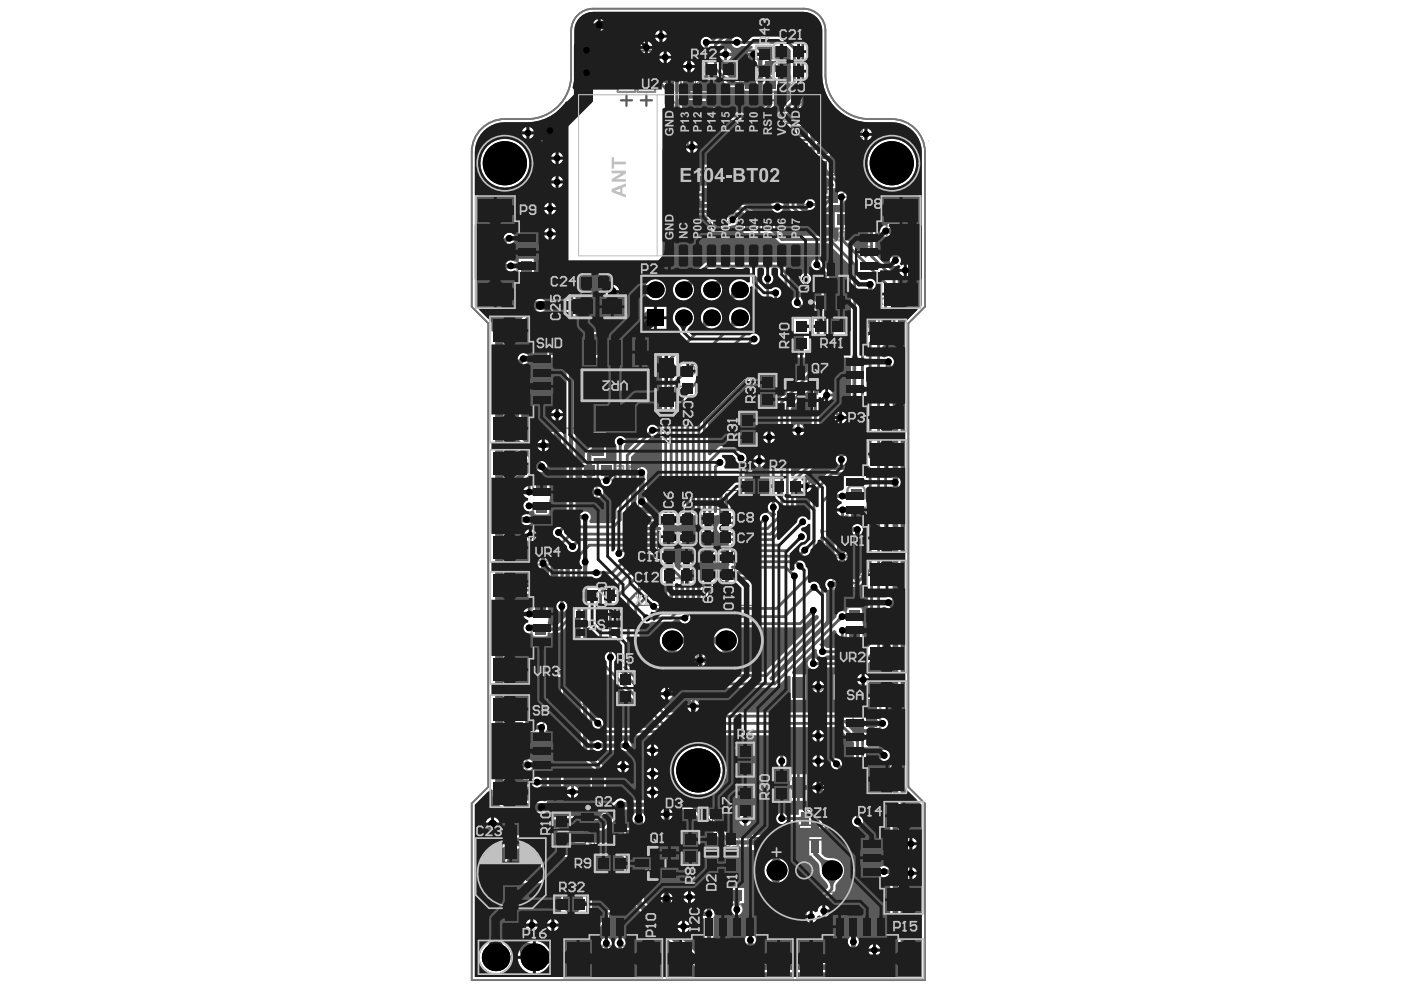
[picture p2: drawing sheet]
<svg xmlns="http://www.w3.org/2000/svg" width="297mm" height="210mm" viewBox="0 0 297 210" stroke-linecap="round" stroke-linejoin="round" font-family="sans-serif">
<g fill="none" stroke="#5a5a5a" stroke-width=".48">
<path d="M131.7 10.7h2.3M135.9 10.7h2.3M142.7 16.9v2.3M144.6 19.1h2.4M148.8 19.1h2.3M152.1 18.1h2.3M153.3 16.9v2.3M157.9 10.7h2.3M162.1 10.7h2.4M131.7 21.3h2.3M132.8 20.1v2.3M135.9 21.3h2.3"/>
<path d="M137 20.1v2.3M144.6 29.6h2.4M145.8 28.5v2.3M148.8 29.7h2.3M150 28.5v2.3M157.9 21.3h2.3M159.1 20.1v2.3M162.1 21.3h2.4M163.3 20.1v2.3"/>
</g>
<g fill="none" stroke="#5a5a5a" stroke-width=".23">
<path d="M131.4 15.4l-.7 .7M131.6 15.9l-.7 .7M131.9 16.4l.9-1 1 1zM131.9 15.4h1.9M132.8 14.9v1.9M135.6 15.4l-.7 .7M135.8 15.9l-.7 .7M136.1 16.4l.9-1 1 1zM136.1 15.4h1.9M137 14.9v1.9M146.9 18.1h1.9M147.4 17.1v1.9"/>
<path d="M147.4 18.1l.9-1v1.9zM147.4 19.5l.7 .7M147.9 19.3l.7 .7M157.6 15.4l-.7 .7M157.9 15.9l-.7 .7M158.1 16.4l1-1 .9 1zM158.1 15.4h1.9M159.1 14.9v1.9M161.8 15.4l-.7 .7M162.1 15.9l-.7 .7M162.4 16.4l.9-1 .9 1zM162.4 15.4h1.8"/>
<path d="M163.3 14.9v1.9M144.3 23.8l-.7 .7M144.6 24.3l-.7 .7M144.9 24.7l.9-.9 .9 .9zM144.9 23.8h1.8M145.8 23.3v1.9M148.5 23.8l-.7 .7M148.8 24.3l-.8 .7M149 24.7l1-.9 .9 .9zM149 23.8h1.9M150 23.3v1.9M161.4 37.1h6.9v3h-6.9z"/>
<path d="M173.3 37.1h6.9v3h-6.9zM148.6 42.7h6.9v3.1h-6.9zM172.5 58.5h7.3v4.2h-7.3zM122.6 77.4h15.7v8.6h-15.7zM166.5 80.5h6.8v3h-6.8zM139.4 108h16.4v16.4h-16.4zM146.4 116.2h2.4M147.6 115v2.3M124.1 172.2h8.7v15.7h-8.7zM126 171.9h4.2v7.2h-4.2zM137.5 179.6h3v6.9h-3zM144.6 172v1.4"/>
<path d="M147.1 171.2h4v2.9h-4zM149.4 178.7h2.9v4h-2.9zM150.2 176.2h1.4M153.5 172.7h1.4M153.6 178.7h2.9v4h-2.9zM154.2 172v1.4M154.3 176.2h1.4M169.5 175h6.8v3h-6.8zM150.2 185.8h1.4M150.9 185.1v1.4M154.3 185.8h1.4M155 185.1v1.4"/>
<path d="M162.8 189.5v1.4M165.2 188.7h4v3h-4zM171.7 190.2h1.4M172.4 189.5v1.4"/>
<circle cx="153.7" cy="122.3" r="1.17"/>
</g>
<path d="M135.4 104h24.4v24.3h-24.4z" fill="none" stroke="#5a5a5a" stroke-width=".21"/>
<path d="M122.2 3.5a4.7 4.7 0 0 1 3.6-1.7h44.5a4.7 4.7 0 0 1 4.7 4.7v9.4a9.4 9.4 0 0 0 9.4 9.3h4.7a7 7 0 0 1 7 7.1v32.7l-3.5 3.6v98.3l3.5 3.5v37.4h-96.1v-37.4l3.5-3.5v-98.3l-3.5-3.6v-32.7a7 7 0 0 1 7-7.1 17.4 17.4 0 0 0 8.1-.6 9.4 9.4 0 0 0 6-8.7v-9.4a4.7 4.7 0 0 1 1.1-3zM100 170.4h.1" fill="none" stroke="#5a5a5a" stroke-width=".36"/>
<path d="M122.2 3.5a4.7 4.7 0 0 1 3.6-1.7h44.5a4.7 4.7 0 0 1 4.7 4.7v9.4a9.4 9.4 0 0 0 9.4 9.3h4.7a7 7 0 0 1 7 7.1v32.7l-3.5 3.6v98.3l3.5 3.5v37.4h-96.1v-37.4l3.5-3.5v-98.3l-3.5-3.6v-32.7a7 7 0 0 1 7-7.1 17.4 17.4 0 0 0 8.1-.6 9.4 9.4 0 0 0 6-8.7v-9.4a4.7 4.7 0 0 1 1.1-3z" fill="none" stroke="#787878" stroke-width=".36"/>
<g fill="none" stroke="#8c8c8c" stroke-width=".47">
<path d="M131 14.9v-2.1l.4-.4h2.8l.5 .4v2.1M131 16.8v2.7h3.7v-2.7M135.2 14.9v-2.1l.4-.4h2.8l.5 .4v2.1M135.2 16.8v2.7h3.7v-2.7M146.9 16.2h-2.1l-.4 .5v2.8l.4 .4h2.1M148.8 16.2h2.7v3.7h-2.7M157.2 14.9v-2.1l.5-.4h2.8l.4 .4v2.1M157.2 16.8v2.7h3.7v-2.7M161.4 14.9v-2.1l.5-.4h2.8l.4 .4v2.1M161.4 16.8v2.7h3.7v-2.7M143.9 23.3v-2.1l.5-.4h2.8l.4 .4v2.1M143.9 25.2v2.7h3.7v-2.7"/>
<path d="M148.1 23.3v-2.1l.5-.4h2.8l.4 .4v2.1M148.1 25.2v2.7h3.7v-2.7M151.4 34.6h-2.6v3.7h2.6M153.3 34.6h2.7v3.7h-2.7M155.9 28.7v-2.6h3.7v2.6M155.9 30.6v2.7h3.7v-2.7M157 37.4v-2.7h3.7v2.7M157 39.2v2.7h3.7v-2.7M160 28.7v-2.6h3.7v2.6M160 30.6v2.7h3.7v-2.7M164.1 36.5h1.4M164.2 28.7v-2.6h3.7v2.6"/>
<path d="M164.2 30.6v2.7h3.7v-2.7M168.4 28.7v-2.6h3.7v2.6M168.4 30.6v2.7h3.7v-2.7M169.2 37.1v-2.7h3.7v2.7M169.2 38.9v2.7h3.7v-2.7M172.5 28.7v-2.6h3.7v2.6M172.5 30.6v2.7h3.7v-2.7M176 36.5h1.5M176.7 28.7v-2.6h3.7v2.6M176.7 30.6v2.7h3.7v-2.7M103.5 53.7v-2.7h3.7v2.7M103.5 55.6v2.6h3.7v-2.6"/>
<path d="M109.7 57.3v-2.7h3.7v2.7M109.7 59.1v2.7h3.7v-2.7M144 42.1v-2.6h3.7v2.6M144 44v2.6h3.7v-2.6M151.3 42.1h1.4M160 46h-2.6v3.7h2.6M161.9 46h2.7v3.7h-2.7M175.8 44.8h-2.6v3.7h2.6M177.7 44.8h2.6v3.7h-2.6M182.9 43.3v-2.7h3.7v2.7M182.9 45.2v2.6h3.7v-2.6M188 49.8v-2.6h3.7v2.6"/>
<path d="M188 51.7v2.7h3.7v-2.7M182.6 64.7v-2.7h3.7v2.7M182.6 66.6v2.6h3.7v-2.6M125.8 98h-2.7v3.7h2.7M127.7 98h2.6v3.7h-2.6M113 103.1v1.7M113 106.7v1.7M113.3 114.3v-2.6h3.7v2.6M113.3 116.2v2.7h3.7v-2.7M113.9 109.4h1.9M113.9 102.2h1.9M116.7 103.1v1.7"/>
<path d="M116.7 106.7v1.7M121.9 102.4h-2.6v3.7h2.6M123.8 102.4h2.7v3.7h-2.7M141.1 109.7h12.9v12.9h-12.9zM176.7 113.1v-2.6h3.7v2.6M176.7 115v2.7h3.7v-2.7M179.7 104v1.7M179.7 107.6v1.7M180.6 110.2h1.8M180.6 103.1h1.8M183.4 104v1.7M183.4 107.6v1.7"/>
<path d="M112.7 129v1.7M112.7 132.6v1.7M113.3 122.4v-2.7h3.7v2.7M113.3 124.2v2.7h3.7v-2.7M113.6 135.2h1.9M113.6 128h1.9M116.4 129v1.7M116.4 132.6v1.7M140.7 139v1.9M141.6 138.1h1.8M145.2 138.1h1.7M147.9 139v1.9"/>
<path d="M148.8 139v1.9M149.7 138.1h1.7M153.3 138.1h1.7M156 139v1.9M176.7 120.9v-2.7h3.7v2.7M176.7 122.8v2.6h3.7v-2.6M179.4 129.6v1.7M179.4 133.2v1.7M180.3 135.8h1.8M180.3 128.6h1.8M183.1 129.6v1.7M183.1 133.2v1.7"/>
<path d="M107.9 155.1v-2.7h3.7v2.7M107.9 156.9v2.7h3.7v-2.7M141.6 141.8h1.8M145.2 141.8h1.7M149.7 141.8h1.7M153.3 141.8h1.7M182.9 150.3v-2.6h3.7v2.6M182.9 152.2v2.6h3.7v-2.6M182.9 157.7v-2.6h3.7v2.6M182.9 159.6v2.7h3.7v-2.7M107.9 163.1v-2.7h3.7v2.7M107.9 165v2.6h3.7v-2.6"/>
<path d="M161.8 176.8h-2.6v3.6h2.6M163.7 176.8h2.7v3.6h-2.7M172.2 174.4h1.4M104 181v1.7M104 184.6v1.7M105 187.2h1.8M105 180.1h1.8M107.7 181v1.7M107.7 184.6v1.7M119.9 195.5v1.8M120.8 198.3h1.7M120.8 194.6h1.7"/>
<path d="M124.4 198.3h1.7M124.4 194.6h1.7M127.1 195.5v1.8M153.5 188h-2.7v3.7h2.7M155.4 188h2.6v3.7h-2.6M163.6 193.4v1.9M164.6 192.5h1.7M164.6 196.2h1.7M166.3 188.8h1.9v2.8h-1.9zM166.9 188.8v2.8M168.2 192.5h1.7M168.2 196.2h1.7"/>
<path d="M170.8 193.4v1.9M126.7 201.5v1.8M127.7 204.2h1.7M127.7 200.5h1.7M131.3 204.2h1.7M131.3 200.5h1.7M133.9 201.5v1.8M156.2 200.2h-2.7v3.7h2.7M158 200.2h2.7v3.7h-2.7"/>
</g>
<g fill="none" stroke="#8c8c8c" stroke-width=".6">
<path d="M161.4 38.2v1.9h1.6M168.3 38.2v1.9h-1.6M173.3 38.2v1.9h1.6M180.2 38.2v1.9h-1.6M148.6 43.8v2h1.6M155.5 43.8v2h-1.6M110.7 175.6l.9-1h2.9l.9 1M110.7 175.6v4.6M110.7 175.6h4.7M115.4 175.6v4.6M125.1 173h6.6v14.1h-6.6zM169.5 176.1v1.9h1.5"/>
<path d="M176.3 176.1v1.9h-1.5M110.7 183v4.5h4.7v-4.5M123.3 189h-4.6v4.7h4.6M126.1 193.7h4.5M126.1 189h4.5M130.6 189l1 1v2.8l-1 .9M130.6 189v4.7"/>
</g>
<path d="M115.2 76.7h14.1v14.1h-14.1zM166.8 76.7h14.1v14.1h-14.1zM115.2 149.3h14.1v14h-14.1zM166.8 149.3h14.1v14h-14.1z" fill="none" stroke="#8c8c8c" stroke-width=".36"/>
<g fill="#8c8c8c">
<path d="M131.4 11.3h2.8v.7h-2.8z" fill-rule="evenodd"/>
<path d="M143.2 16.7h.8v2.8h-.8z" fill-rule="evenodd"/>
<path d="M144.4 19.6h2.8v.7h-2.8z" fill-rule="evenodd"/>
<path d="M135.6 11.3h2.8v.7h-2.8z" fill-rule="evenodd"/>
<path d="M148.6 19.7h2.8v.7h-2.8z" fill-rule="evenodd"/>
<path d="M157.7 11.3h2.8v.7h-2.8z" fill-rule="evenodd"/>
<path d="M161.9 11.3h2.8v.7h-2.8z" fill-rule="evenodd"/>
</g>
<path d="M104.9 190.3h1.9M105.2 189.3l-.3-.3v-.6l.3-.4h1.3l.3 .4v.6l-.3 .3M106.8 189.9v.7" fill="none" stroke="#8c8c8c" stroke-width=".36"/>
<circle cx="104.9" cy="190.3" r=".18" fill="#8c8c8c"/>
<path d="M104.4 50.5h1.9v-1l-.3-.3h-.6l-.3 .3v1M104.4 49.2l.7 .6M104.4 47.9v.7M104.4 48.3h1.9M105.2 189.9l-.3 .4" fill="none" stroke="#8c8c8c" stroke-width=".36"/>
<circle cx="106.3" cy="48.3" r=".18" fill="#8c8c8c"/>
<path d="M105.4 46l.3-.3h.3l.3 .3v.7l-.3 .3h-.3l-.3-.3M105.4 46l-.3-.3h-.3l-.4 .3v.7l.4 .3h.3l.3-.3M105.4 46v.7M106.3 48.3l-.3 .3M117.5 126h1.9v-1l-.3-.3h-.6l-.3 .3v1M117.5 124.7l.7 .6M118.8 122.8h.3l.3 .3v.7l-.3 .3" fill="none" stroke="#8c8c8c" stroke-width=".36"/>
<circle cx="118.8" cy="122.8" r=".18" fill="#8c8c8c"/>
<path d="M118.5 123.1v.3M118.5 123.1l-.3-.3h-.4l-.3 .3v.7l.3 .3M118.8 122.8l-.3 .3M118.8 120.9h.3l.3 .3v.7l-.3 .3" fill="none" stroke="#8c8c8c" stroke-width=".36"/>
<circle cx="118.8" cy="120.9" r=".18" fill="#8c8c8c"/>
<path d="M128.7 16.7l.3-.3h1.2l.4 .3v1h-1.9zM128.7 15.2v.6M128.7 15.5h1.9M118.5 121.2v.3M118.5 121.2l-.3-.3h-.4l-.3 .3v.7l.3 .3M118.8 120.9l-.3 .3" fill="none" stroke="#8c8c8c" stroke-width=".36"/>
<circle cx="130.6" cy="15.5" r=".18" fill="#8c8c8c"/>
<path d="M128.7 13.6v.6M128.7 13.9h1.9M130.6 15.5l-.4 .3" fill="none" stroke="#8c8c8c" stroke-width=".36"/>
<circle cx="130.6" cy="13.9" r=".18" fill="#8c8c8c"/>
<path d="M130.6 13.9l-.4 .3M141.3 42.9h1.9M142.6 40.7v.9l-.3 .3h-.6l-.4-.3v-.9h1.9M142.6 41.3l.6 .6M143.2 42.6v.6" fill="none" stroke="#8c8c8c" stroke-width=".36"/>
<circle cx="141.3" cy="42.9" r=".18" fill="#8c8c8c"/>
<path d="M141.3 25.4l.3-.3h1.3l.3 .3v.9h-1.9zM141.3 23.8v.6M141.3 24.1h1.9M141.7 42.6l-.4 .3M142.9 44.2l.3 .3v.6l-.3 .3h-1.2l-.4-.3v-.6l.4-.3h.3l.3 .3v.9" fill="none" stroke="#8c8c8c" stroke-width=".36"/>
<circle cx="143.2" cy="24.1" r=".18" fill="#8c8c8c"/>
<path d="M141.3 21.6v1.3l1.3-1.3h.3l.3 .3v.6l-.3 .4M143.2 24.1l-.3 .3M152.7 24.5h1.2l.3 .3v1h-1.9v-1zM154.2 22.6v1.3h-.9l.3-.7v-.3l-.3-.3h-.6l-.4 .3v.6l.4 .4M156.1 107.3h.6M156.4 105.4v1.9M157.3 105.4v1.5l.3 .4h.7l.3-.4v-1.5" fill="none" stroke="#8c8c8c" stroke-width=".36"/>
<circle cx="156.4" cy="105.4" r=".18" fill="#8c8c8c"/>
<g fill="none" stroke="#8c8c8c" stroke-width=".36">
<path d="M166 15.8h1.3l.3 .3v1h-1.9v-1zM166.6 13.9v1.3l1-1h-1.9M156.8 25.5h1.9v-.9l-.3-.4h-.6l-.4 .4v.9M156.8 21.7h.3l1.3-1.3h.3v1.3M156.8 22.3v1.3l1.3-1.3h.3l.3 .4v.6l-.3 .3M156.8 24.2l.6 .7M161 25.5h1.9v-.9l-.3-.4h-.7l-.3 .4v.9M161 22.3v1.3l1.2-1.3h.4l.3 .4v.6l-.3 .3M161 24.2l.6 .7M161.3 20.4h.3l.3 .4v.9h-.6l-.3-.3v-.6zM162.9 20.4l-.3 .7-.7 .6M165.1 25.5h1.9v-.9l-.3-.3h-.6l-.3 .3v.9"/>
<path d="M165.1 22.4v1.2l1.3-1.2h.3l.3 .3v.6l-.3 .3M165.1 24.3l.7 .6M166.1 20.5v1.2l.9-.9h-1.9M166.3 43l.4-.3h1.2l.3 .3v.7l-.3 .3h-1.2l-.4-.3zM166.3 42.7l.7 .6M167.3 40.8v1.3l.9-1h-1.9M170.1 45.9v1.3h.3l1.3-1.3h.3M171.4 42.1v1l-.4 .3h-.6l-.3-.3v-1h1.9M171.4 42.8l.6 .6M172 45h-1.9l.9-1v1.3M156.4 105.4l.3 .3M181.2 124.2h1.9v-1l-.3-.3h-.6l-.3 .3v1"/>
<path d="M181.2 122.9l.7 .7M181.2 121.7v.6M181.2 122h1.9"/>
</g>
<circle cx="183.1" cy="122" r=".18" fill="#8c8c8c"/>
<path d="M180.9 32h1.9v-.9l-.3-.3h-.7l-.3 .3v.9M180.9 30.8l.6 .6M181.8 27.3l.3-.3h.4l.3 .3v.6l-.3 .3h-.4l-.3-.3M181.8 28.9v1.2l1-.9h-1.9M181.8 27.3v.6M181.8 27.3l-.3-.3h-.3l-.3 .3v.6l.3 .3h.3l.3-.3M181.2 119.4v1.3l1.3-1.3h.3l.3 .4v.6l-.3 .3M184.2 106.5v.6M184.2 106.8h1.9M184.5 107.8l-.3 .3v.6l.3 .3h1.3l.3-.3v-.6l-.3-.3M183.1 122l-.3 .3" fill="none" stroke="#8c8c8c" stroke-width=".36"/>
<circle cx="186.1" cy="106.8" r=".18" fill="#8c8c8c"/>
<path d="M113.9 59.6l.7 .6M113.9 58.3v.7M113.9 58.7h2M113.9 60.9h2v-1l-.4-.3h-.6l-.3 .3v1M186.1 106.8l-.3 .3M186.1 104.3v1.3h-1l.4-1-.4-.3h-.6l-.3 .3v.6l.3 .4" fill="none" stroke="#8c8c8c" stroke-width=".36"/>
<circle cx="115.9" cy="58.7" r=".18" fill="#8c8c8c"/>
<path d="M113.9 57.4h.4l1.2-1.3h.4v1.3M115.9 58.7l-.4 .3M121.9 73.6l-.3-.4h-.6l-.4 .4v.3M122.5 73.6l.4-.4h.6l.3 .4v.3l-.3 .3h-.6l-.4 .3v.3l.4 .4h.6l.3-.4M120.6 147.3h1.3l-.9-.9v1.9M122.5 146.7l.4-.3h.6l.3 .3v.3l-.3 .3h-.6l-.4 .3v.4l.4 .3h.6l.3-.3" fill="none" stroke="#8c8c8c" stroke-width=".36"/>
<circle cx="120.6" cy="73.9" r=".18" fill="#8c8c8c"/>
<path d="M120.6 73.9l.4 .3M121 74.2h.3M121 74.2l-.4 .3v.3l.4 .4h.6l.3-.4M133.4 98.8v1.9M133.1 100.7h.7M135 100.1l-.6 .6M135.7 100.1h-1l-.3-.3v-.7l.3-.3h1v1.9" fill="none" stroke="#8c8c8c" stroke-width=".36"/>
<circle cx="133.4" cy="98.8" r=".18" fill="#8c8c8c"/>
<path d="M158.3 50.7l.3-.3h.6l.3 .3v1.2l-.3 .4h-.6l-.3-.4zM161.5 50.7l-.4-.3h-.6l-.3 .3v.3l1.3 1.3h-1.3M162.7 51.6l-.6 .7M163.4 51.6h-1l-.3-.3v-.6l.3-.3h1v1.9M130.9 98.8h1.3v1l-.7-.4h-.3l-.3 .4v.6l.3 .3h.7l.3-.3M133.4 98.8l.4 .3M174.2 191.1h.6M174.5 189.2v1.9M175.5 189.5l.3-.3h1v1.9h-1l-.3-.3z" fill="none" stroke="#8c8c8c" stroke-width=".36"/>
<circle cx="174.5" cy="189.2" r=".18" fill="#8c8c8c"/>
<g fill="none" stroke="#8c8c8c" stroke-width=".36">
<path d="M178.9 41.8l-.3-.3v-.3l.3-.4h.7l.3 .4v.3l-.3 .3M178.9 41.8l-.3 .3v.3l.3 .3h.7l.3-.3v-.3l-.3-.3M178.9 41.8h.7M180.5 41.2l.3-.4h.7l.3 .4v1.2l-.3 .3h-.7l-.3-.3zM181.1 42.1l-.6 .6M173.4 146.4l-.4-.3h-.6l-.3 .3v.3l1.3 1.3h-1.3M174 146.4l.3-.3h.6l.4 .3v.3l-.4 .3h-.6l-.3 .3v.4l.3 .3h.6l.4-.3M132.5 191.3h1.3l-1-.9v1.9M133.9 187.8h.6M134.2 185.9v1.9M134.4 190.7l.3-.3h.7l.3 .3v1.3l-.3 .3h-.7l-.3-.3M135.8 187.2l-.6 .6"/>
<path d="M136.4 187.2h-.9l-.3-.3v-.7l.3-.3h.9v1.9M137.1 185.9v1.3l.6 .6 .7-.6v-1.3M172 189.5l.3-.3h.6l.4 .3v1.3l-.4 .3h-.6l-.3-.3zM174.5 189.2l.3 .3M135.1 202.3l-.3-.3v-.3l.3-.3h.6l.3 .3v.3l-.3 .3M135.1 202.3l-.3 .3v.4l.3 .3h.6l.3-.3v-.4l-.3-.3M135.1 202.3h.6M137.9 201.7l-.3-.3h-.6l-.3 .3v.3l1.2 1.3h-1.2M138.6 201.7l.3-.3h.6l.3 .3v1.3l-.3 .3h-.6l-.3-.3"/>
</g>
<circle cx="134.2" cy="185.9" r=".18" fill="#8c8c8c"/>
<path d="M144.1 144.4h.7M144.5 142.5v1.9M145.4 142.8l.3-.3h.7l.3 .3v1.3l-.3 .3h-.7l-.3-.3M134.2 185.9l.3 .3" fill="none" stroke="#8c8c8c" stroke-width=".36"/>
<circle cx="144.5" cy="142.5" r=".18" fill="#8c8c8c"/>
<g fill="none" stroke="#8c8c8c" stroke-width=".36">
<path d="M139.5 16.4l.3-.3h1.3l.3 .3v1h-1.9zM139.5 14.5l.3-.3h.3l.4 .3v1h-.7l-.3-.3zM141.4 14.2l-.3 .7-.6 .6M141.9 143.5h1.3l-1-1v1.9M144.5 142.5l.3 .3M152.2 144.4h.6M152.5 142.5v1.9M153.5 142.8l.3-.3h.6l.3 .3v1.3l-.3 .3h-.6l-.3-.3M153.5 178.5h1l.3-.3v-.3l-.3-.3h-.7l-.3 .3v1.3l.3 .3h.7l.3-.3M156.7 177.9l-.3-.3h-.7l-.3 .3v.3l1.3 1.3h-1.3M158 178.9l-.7 .6M158.6 178.9h-1l-.3-.4v-.6l.3-.3h1v1.9"/>
<path d="M151.7 185.6h1.3v1l-1-.4-.3 .4v.6l.3 .3h.7l.3-.3M153.6 186.6h1.3l-.9-1v1.9M156.2 186.9l-.7 .6M156.8 186.9h-.9l-.4-.3v-.7l.4-.3h.9v1.9M161.3 202.3h1.3l-1-.9v1.9M163.2 202.3h1.3l-1-.9v1.9M165.7 202.6l-.6 .7M166.4 202.6h-1l-.3-.3v-.6l.3-.3h1v1.9"/>
</g>
<circle cx="152.5" cy="142.5" r=".18" fill="#8c8c8c"/>
<path d="M151.2 142.8l-.3-.3h-.6l-.3 .3v.3M152.5 142.5l.3 .3" fill="none" stroke="#8c8c8c" stroke-width=".36"/>
<circle cx="150" cy="143.1" r=".18" fill="#8c8c8c"/>
<path d="M156.7 44.5h.6M157 42.6v1.9M159.2 42.9l-.3-.3h-.6l-.3 .3v.4l1.2 1.2h-1.2M160.5 43.9l-.6 .6M161.1 43.9h-.9l-.3-.3v-.7l.3-.3h.9v1.9M150 143.1l.3 .4M150.3 143.5h.3M150.3 143.5l-.3 .3v.3l.3 .3h.6l.3-.3" fill="none" stroke="#8c8c8c" stroke-width=".36"/>
<circle cx="157" cy="42.6" r=".18" fill="#8c8c8c"/>
<path d="M149.4 49.6l.3-.3h.6l.3 .3v1.3l-.3 .3h-.6l-.3-.3zM150.6 49.3l-.6 .6M152.5 50.6v.3l-.3 .3h-.6l-.3-.3M157 42.6l.3 .3" fill="none" stroke="#8c8c8c" stroke-width=".36"/>
<circle cx="152.5" cy="50.6" r=".18" fill="#8c8c8c"/>
<g fill="none" stroke="#8c8c8c" stroke-width=".36">
<path d="M169.2 25.5h1.9v-.9l-.3-.4h-.6l-.3 .4v.9M169.2 24.2l.7 .7M169.6 20.4h1.2l.3 .4v.6l-.3 .3h-1.2l-.4-.3v-.6zM171.1 22.3v1.3h-.9l.3-.9-.3-.4h-.6l-.4 .4v.6l.4 .3M173.5 25.5h1.9v-.9l-.3-.3h-.7l-.3 .3v.9M173.5 24.3l.6 .6M174.4 20.5v.9l.3 .3h.4l.3-.3v-.6l-.3-.3h-1.3l-.3 .3v.6l.3 .3M174.4 22.4v1.2l1-.9h-1.9M151.3 49.6l.3-.3h.6l.3 .3v.3l-.3 .3M151.9 50.2h.3M152.2 50.2l.3 .4M175.3 49.5l-.3-.3h-.6l-.3 .3v.3l1.2 1.3h-1.2"/>
<path d="M177.2 49.5l-.3-.3h-.6l-.3 .3v.3l1.2 1.3h-1.2M178.5 50.4l-.6 .7M179.1 50.4h-.9l-.3-.3v-.6l.3-.3h.9v1.9M183.8 52.3h.7l.3 .3v.6l-.3 .3h-.3l-.4-.3zM183.8 52.3l-.6 .6-.3 .6M184.2 48.5v.9l-.4 .3h-.6l-.3-.3v-.9h1.9M184.2 49.1l.6 .6M184.8 51.3h-1.9l.9-.9v1.2M186.9 68h1.9v-.9l-.3-.4h-.7l-.3 .4v.9M186.9 66.7l.6 .7M186.9 65.5v.6M186.9 65.8h1.9"/>
<path d="M177 176.8l.4-.4h1.2l.4 .4v.6l-.4 .3h-1.2l-.4-.3zM177 176.4l.7 .7M179 174.5v1.3h-1l.3-.6v-.3l-.3-.4h-.6l-.4 .4v.6l.4 .3"/>
</g>
<circle cx="188.8" cy="65.8" r=".18" fill="#8c8c8c"/>
<path d="M188.1 63.3h.4l.3 .3v.6l-.3 .3M188.8 65.8l-.3 .3" fill="none" stroke="#8c8c8c" stroke-width=".36"/>
<circle cx="188.1" cy="63.3" r=".18" fill="#8c8c8c"/>
<path d="M192.2 53.5h1.9v-1l-.3-.3h-.6l-.3 .3v1M192.2 52.2l.7 .6M192.2 50.9v.6M192.2 51.2h1.9M187.8 63.6v.3M187.8 63.6l-.3-.3h-.3l-.3 .3v.6l.3 .3M188.1 63.3l-.3 .3" fill="none" stroke="#8c8c8c" stroke-width=".36"/>
<circle cx="194.1" cy="51.2" r=".18" fill="#8c8c8c"/>
<path d="M193.2 48.7v1.3l.9-1h-1.9M194.1 51.2l-.3 .3M112.3 189.7l-.4-.3v-.7l.4-.3h1.2l.4 .3v.7l-.4 .3M112.3 190.3l-.4 .3v.7l.4 .3h.3" fill="none" stroke="#8c8c8c" stroke-width=".36"/>
<circle cx="112.6" cy="191.6" r=".18" fill="#8c8c8c"/>
<path d="M117 133v.6M117 133.3h1.9M117.3 134.2l-.3 .3v.7l.3 .3h1.3l.3-.3v-.7l-.3-.3M112.9 191.3l-.3 .3M112.9 190.9v.4M113.5 190.3l.4 .3v.7l-.4 .3h-.3l-.3-.3" fill="none" stroke="#8c8c8c" stroke-width=".36"/>
<circle cx="118.9" cy="133.3" r=".18" fill="#8c8c8c"/>
<path d="M154.9 15.4v.7M154.9 15.7h1.9M155.2 16.7h1.3l.3 .3v1h-1.9v-1zM117 132h.3l1.3-1.3h.3v1.3M118.9 133.3l-.3 .3" fill="none" stroke="#8c8c8c" stroke-width=".36"/>
<circle cx="156.8" cy="15.7" r=".18" fill="#8c8c8c"/>
<path d="M156.2 13.2h.3l.3 .3v.7l-.3 .3M156.8 15.7l-.3 .4" fill="none" stroke="#8c8c8c" stroke-width=".36"/>
<circle cx="156.2" cy="13.2" r=".18" fill="#8c8c8c"/>
<path d="M155.9 13.5v.3M155.9 13.5l-.4-.3h-.3l-.3 .3v.7l.3 .3M156.2 13.2l-.3 .3M174.1 116.5h1.9v-1l-.3-.3h-.7l-.3 .3v1M174.1 115.2l.6 .6M174.1 113.9v.7M174.1 114.3h1.9" fill="none" stroke="#8c8c8c" stroke-width=".36"/>
<circle cx="176" cy="114.3" r=".18" fill="#8c8c8c"/>
<path d="M174.1 112.4v.6M174.1 112.7h1.9M176 114.3l-.3 .3" fill="none" stroke="#8c8c8c" stroke-width=".36"/>
<circle cx="176" cy="112.7" r=".18" fill="#8c8c8c"/>
<path d="M176 112.7l-.3 .3M183.6 132.1v.6M183.6 132.4h1.9M183.9 133.3l-.3 .4v.6l.3 .3h1.3l.3-.3v-.6l-.3-.4" fill="none" stroke="#8c8c8c" stroke-width=".36"/>
<circle cx="185.5" cy="132.4" r=".18" fill="#8c8c8c"/>
<path d="M172.7 74.9h.7M173 73v1.9M174 73.3l.3-.3h.6l.4 .3v.3l-.4 .3h-.6l-.3 .3v.3l.3 .4h.6l.4-.4M183.6 130.2l.3-.4h.3l.4 .4v.9h-.7l-.3-.3zM185.5 132.4l-.3 .3M185.5 129.8l-.3 .7-.6 .6" fill="none" stroke="#8c8c8c" stroke-width=".36"/>
<circle cx="173" cy="73" r=".18" fill="#8c8c8c"/>
<path d="M173 73l.4 .3M166.9 198.8h.7M167.2 196.9v1.9M168.2 197.2l.3-.3h.6l.4 .3v1.3l-.4 .3h-.6l-.3-.3" fill="none" stroke="#8c8c8c" stroke-width=".36"/>
<circle cx="167.2" cy="196.9" r=".18" fill="#8c8c8c"/>
<path d="M109.7 168.7l-.4-.3h-.6l-.3 .3v.3M110.9 169.6l-.6 .7M111.6 169.6h-1l-.3-.3v-.6l.3-.3h1v1.9M164.7 197.9h1l.3-.4v-.3l-.3-.3h-.7l-.3 .3v1.3l.3 .3h.7l.3-.3M167.2 196.9l.4 .3" fill="none" stroke="#8c8c8c" stroke-width=".36"/>
<circle cx="108.4" cy="169" r=".18" fill="#8c8c8c"/>
<path d="M109.7 150.3l-.3-.4h-.6l-.3 .4v.3M111 151.2l-.6 .6M111.6 151.2h-.9l-.3-.3v-.6l.3-.4h.9v1.9M107.8 168.4h-1.3v.3l1.3 1.3v.3M108.4 169l.3 .3M108.7 169.3h.3M108.7 169.3l-.3 .3v.4l.3 .3h.6l.4-.3" fill="none" stroke="#8c8c8c" stroke-width=".36"/>
<circle cx="108.5" cy="150.6" r=".18" fill="#8c8c8c"/>
<path d="M127.3 108.7h.6M127.6 106.8v1.9M129.2 108.1l-.7 .6M129.8 108.1h-.9l-.4-.3v-.6l.4-.4h.9v1.9M106.9 150.9h.6M106.9 150.9l-.3 .3v.3l.3 .3h.6l.3-.3v-.3l-.3-.3M106.9 150.9l-.3-.3v-.3l.3-.4h.6l.3 .4v.3l-.3 .3M108.5 150.6l.3 .3M108.8 150.9h.3M108.8 150.9l-.3 .3v.3l.3 .3h.6l.3-.3" fill="none" stroke="#8c8c8c" stroke-width=".36"/>
<circle cx="127.6" cy="106.8" r=".18" fill="#8c8c8c"/>
<path d="M143.4 36.1l-.3-.3v-.3l.3-.3h.7l.3 .3v.3l-.3 .3M143.4 36.1l-.3 .4v.3l.3 .3h.7l.3-.3v-.3l-.3-.4M143.4 36.1h.7M146.3 35.5l-.3-.3h-.7l-.3 .3v.3l1.3 1.3h-1.3M147.5 36.5l-.6 .6M148.2 36.5h-1l-.3-.4v-.6l.3-.3h1v1.9M125.1 106.8l.6 .4 .6 .6M125.4 107.8h.9v.6l-.3 .3h-.6l-.3-.3v-.3zM127.6 106.8l.3 .4M185 145.5l-.3-.3h-.7l-.3 .3v.3M186.2 146.5l-.6 .6M186.9 146.5h-1l-.3-.4v-.6l.3-.3h1v1.9" fill="none" stroke="#8c8c8c" stroke-width=".36"/>
<circle cx="183.7" cy="145.8" r=".18" fill="#8c8c8c"/>
<path d="M110.8 115.8l-.3-.3h-.7l-.3 .3v.3M112.1 116.7l-.7 .7M112.7 116.7h-1l-.3-.3v-.6l.3-.3h1v1.9M181.8 145.2h1.3v.9l-.7-.3h-.3l-.3 .3v.7l.3 .3h.6l.4-.3M183.7 145.8l.3 .3M184 146.1h.3M184 146.1l-.3 .4v.3l.3 .3h.7l.3-.3M129.3 195.7l-.3-.3h-.6l-.4 .3v.4l1.3 1.2h-1.3M129.9 195.7l.4-.3h.6l.3 .3v1.3l-.3 .3h-.6l-.4-.3" fill="none" stroke="#8c8c8c" stroke-width=".36"/>
<circle cx="109.5" cy="116.1" r=".18" fill="#8c8c8c"/>
<path d="M107.6 116.4h1.3l-1-.9v1.9M109.5 116.1l.3 .3M109.8 116.4h.3M109.8 116.4l-.3 .3v.3l.3 .4h.7l.3-.4M110.5 101.9h.6M110.8 100v1.9M111.8 100.3l.3-.3h.6l.4 .3v1.3l-.4 .3h-.6l-.3-.3" fill="none" stroke="#8c8c8c" stroke-width=".36"/>
<circle cx="110.8" cy="100" r=".18" fill="#8c8c8c"/>
<path d="M148 14.7l-.3 .4v.3l.3 .3h.6l.4-.3v-.3l-.4-.4M148 14.7l-.3-.3v-.3l.3-.3h.6l.4 .3v.3l-.4 .3M148 14.7h.6M149.6 14.1l.3-.3h1v1.9h-1l-.3-.3zM108.6 101l-.3-.4v-.3l.3-.3h.6l.4 .3v.3l-.4 .4M108.6 101l-.3 .3v.3l.3 .3h.6l.4-.3v-.3l-.4-.3M108.6 101h.6M110.8 100l.3 .3M184.1 164.7l-.3 .4v.6l.3 .3h.3M185 162.8v1l-.3 .3h-.6l-.3-.3v-1h1.9M185 163.5l.7 .6" fill="none" stroke="#8c8c8c" stroke-width=".36"/>
<circle cx="184.4" cy="166" r=".18" fill="#8c8c8c"/>
<g fill="none" stroke="#8c8c8c" stroke-width=".36">
<path d="M149.7 79.4h.7M150.1 77.5v1.9M151 78.2l.7 1.2 .6-1.2M154.8 77.9l.3-.4h.7l.3 .4v1.2l-.3 .3h-.7l-.3-.3M157.4 78.8l-.7 .6M158 78.8h-1l-.3-.3v-.6l.3-.4h1v1.9M158.6 78.2v1.6l.4 .3h.3M159.9 78.2v.9l-.3 .3h-1M160.5 79.4v-1.9l.7 .7 .6-.7v1.9M184.7 165.7l-.3 .3M184.7 165.4v.3M184.7 166.6h.7l.3 .4v.6l-.3 .3h-.4l-.3-.3z"/>
<path d="M184.7 166.6l-.6 .7-.3 .6M185.4 164.7l.3 .4v.6l-.3 .3h-.4l-.3-.3"/>
</g>
<circle cx="150.1" cy="77.5" r=".18" fill="#8c8c8c"/>
<path d="M145.9 77.9l.4-.4h.6l.3 .4v1.2l-.3 .3h-.6l-.4-.3zM148.5 79.1h.3v.3h-.3zM150.1 77.5l.3 .4M155.5 83.2h.6M156.1 81.9h-.3v1.3M156.7 81.9h1l.3 .4-.3 .3h-.7l-.3 .3 .3 .3h1M159.9 82.6h-1.3v-.3l.4-.4h.6l.3 .4v.6l-.3 .3h-.6M160.5 81.6l.4-.3h.9v1.9h-.9l-.4-.3z" fill="none" stroke="#8c8c8c" stroke-width=".36"/>
<circle cx="155.8" cy="81.3" r=".18" fill="#8c8c8c"/>
<g fill="none" stroke="#8c8c8c" stroke-width=".36">
<path d="M134.2 82.3h1.3M134.2 81.3v1.9M135.5 81.3v1.9M136.7 82.6l-.6 .6M137.4 82.6h-1l-.3-.3v-.7l.3-.3h1v1.9M139.3 81.3v1.9h-1.3M141.8 81.9v1.6l.3 .3h.3M143.1 81.9v1l-.3 .3h-1M144 85.4l.4-.3h.6l.3 .3v1.3l-.3 .3h-.6l-.4-.3zM145 81.3v1.9h-1l-.3-.3v-.6l.3-.4h1M147.2 85.4l-.3-.3h-.6l-.4 .3v.3l1.3 1.3h-1.3M147.5 81.3v1.9h1l.3-.3v-.6l-.3-.4h-1"/>
<path d="M148.5 86.7h.3v.3h-.3zM150.7 82.6h-1.3v-.3l.3-.4h.7l.3 .4v.6l-.3 .3h-.7M150.7 85.1h-1.3v.3l1.3 1.3v.3M151.3 83.2v-.9l.4-.4h.9v1.3M151.3 85.4l.4-.3h.6l.3 .3v1.3l-.3 .3h-.6l-.4-.3zM153.2 83.2h1l.3-.3v-.6l-.3-.4h-1v1.6l.4 .3h.3M153.9 86.7h.3v.3h-.3zM154.8 85.4l.3-.3h.7l.3 .3v1.3l-.3 .3h-.7l-.3-.3zM158 85.4l-.3-.3h-.7l-.3 .3v.3l1.3 1.3h-1.3M158.6 85.4l.4-.3h.6l.3 .3v1.3l-.3 .3h-.6l-.4-.3zM161.8 85.4l-.3-.3h-.6l-.4 .3v.3l1.3 1.3h-1.3"/>
<circle cx="107" cy="34.6" r="5.9"/>
<circle cx="189.1" cy="34.6" r="5.9"/>
<circle cx="148.1" cy="163.3" r="5.9"/>
</g>
<g fill="none" stroke="#8c8c8c" stroke-width=".47">
<path d="M113 108.4a.94 .94 0 0 0 .9 1M113.9 102.2a.94 .94 0 0 0-.9 .9M115.8 102.2a.94 .94 0 0 1 .9 .9M116.7 108.4a.94 .94 0 0 1-.9 1M179.7 109.3a.94 .94 0 0 0 .9 .9M180.6 103.1a.94 .94 0 0 0-.9 .9M182.4 103.1a.94 .94 0 0 1 1 .9M183.4 109.3a.94 .94 0 0 1-1 .9M112.7 134.3a.94 .94 0 0 0 .9 .9M113.6 128a.94 .94 0 0 0-.9 1M115.5 128a.94 .94 0 0 1 .9 1M116.4 134.3a.94 .94 0 0 1-.9 .9"/>
<path d="M141.6 138.1a.94 .94 0 0 0-.9 .9M146.9 138.1a.94 .94 0 0 1 1 .9M149.7 138.1a.94 .94 0 0 0-.9 .9M155 138.1a.94 .94 0 0 1 1 .9M179.4 134.9a.94 .94 0 0 0 .9 .9M180.3 128.6a.94 .94 0 0 0-.9 1M182.1 128.6a.94 .94 0 0 1 1 1M183.1 134.9a.94 .94 0 0 1-1 .9M140.7 140.9a.94 .94 0 0 0 .9 .9M147.9 140.9a.94 .94 0 0 1-1 .9M148.8 140.9a.94 .94 0 0 0 .9 .9M156 140.9a.94 .94 0 0 1-1 .9"/>
<path d="M104 186.3a.94 .94 0 0 0 1 .9M105 180.1a.94 .94 0 0 0-1 .9M106.8 180.1a.94 .94 0 0 1 .9 .9M107.7 186.3a.94 .94 0 0 1-.9 .9M119.9 197.3a.94 .94 0 0 0 .9 1M120.8 194.6a.94 .94 0 0 0-.9 .9M126.1 194.6a.94 .94 0 0 1 1 .9M127.1 197.3a.94 .94 0 0 1-1 1M163.6 195.3a.94 .94 0 0 0 1 .9M164.6 192.5a.94 .94 0 0 0-1 .9M169.9 192.5a.94 .94 0 0 1 .9 .9M170.8 195.3a.94 .94 0 0 1-.9 .9"/>
<path d="M126.7 203.3a.94 .94 0 0 0 1 .9M127.7 200.5a.94 .94 0 0 0-1 1M133 200.5a.94 .94 0 0 1 .9 1M133.9 203.3a.94 .94 0 0 1-.9 .9"/>
</g>
<circle cx="151.7" cy="120.3" r=".7" fill="none" stroke="#8c8c8c" stroke-width="1.4"/>
<circle cx="155.7" cy="125.7" r=".29" fill="none" stroke="#8c8c8c" stroke-width=".59"/>
<g fill="#5a5a5a">
<path d="M106.8 125.6l.1 1.2 .1 .2 .2-.1-1.3 1.8h-.9z"/>
<path d="M106.5 55.6l.2 .3 .6 .1v.9l-.6 .1-.2 .3z"/>
<path d="M105.1 51.8a.77 .77 0 0 0 .9-.4l.4-.3 .7 .6-.7 .8v.5z"/>
<path d="M109.7 184.6a1.63 1.63 0 0 0 1.8-.8v-.1v3l-.5-.3-1.3-.1z"/>
<path d="M110.9 164.9l.2 .4 .7 .1v.9l-.7 .1-.2 .3z"/>
<path d="M111 161.7h.4v1l-.4-.1z"/>
<path d="M110.9 161.3l.2 .3 .7 .1v.9l-.7 .1-.2 .4z"/>
<path d="M109.3 160.3h.9l.1 .6 .4 .3h-1.8l.3-.3z"/>
<path d="M108.9 158.9h1.8l-.4 .2-.1 .7h-.9l-.1-.7z"/>
<path d="M109.5 56l.7-.1 .2-.3v1.7l-.2-.3-.7-.1z"/>
<path d="M114.6 183.7a1.14 1.14 0 0 0 1.5 .9h.3v1.7l-1.3 .1-.5 .3z"/>
<path d="M112.9 165.4l.4-.1v1h-.4z"/>
<path d="M113.9 153.8l.4-.1v1h-.4z"/>
<path d="M114.2 133.6l.5-.5 .1 .1-.5 .4z"/>
<path d="M112.7 132.6l.4 .1v.9h-.4z"/>
<path d="M112.5 132.7l.7-.1 .2-.2v1.6l-.2-.3-.7-.1z"/>
<path d="M115.7 132.8l.1 .3h.5v.6l-.5 .1-.1 .2z"/>
<path d="M114.8 118.4h.6l.2 .5h-1z"/>
<path d="M114.5 118.2h1.2l-.2 .1-.1 .5h-.6v-.5z"/>
<path d="M112.9 113l.6 .2v.6l-.6 .2z"/>
<path d="M113.4 113.2l.4-.1 .2-.2v1.2l-.2-.2-.4-.1z"/>
<path d="M112.7 106.8h.4v.9h-.4z"/>
<path d="M112.8 106.8l.7-.1 .2-.2v1.6l-.2-.3-.7-.1z"/>
<path d="M112.7 103.8l.5 .1v.9h-.5z"/>
<path d="M112.8 103.9l.7-.1 .2-.4v1.6l-.2-.2h-.7z"/>
<path d="M115.7 93.9l.5 .1v.9h-.5z"/>
<path d="M115.6 94l.7-.1 .2-.4v1.8l-.2-.3-.7-.1z"/>
<path d="M112.7 59.1l.2 .4 .7 .1v.9l-.7 .1-.2 .3z"/>
<path d="M117 184.6l1.4-.1 .4-.2v2.3l-.4-.2-1.4-.1z"/>
<path d="M117 173.8l1.4-.1 .4-.2v2.4l-.4-.3h-1.4z"/>
<path d="M118.8 127.5h.6l.2 .6h-1z"/>
<path d="M118.4 112.2l.5-.3 .5 .5-.3 .5z"/>
<path d="M124 178.9l.4 .2 1.3 .1v1.8h-1.3l-.4 .2z"/>
<path d="M124 173.5l.4 .2 1.3 .1v1.8h-1.3l-.4 .3z"/>
<path d="M123.6 119.6h1l-.1 .5h-.9z"/>
<path d="M123.1 109.2l.5-.1v1h-.5z"/>
<path d="M125.8 103.9l.4-.1v1h-.4z"/>
<path d="M124.5 102.3h.9l.1 .6 .3 .2-1.8 .1 .4-.3z"/>
<path d="M124.5 97.8h.9l.1 .7 .3 .2h-1.8l.4-.2z"/>
<path d="M128 200.5h1l-.2 .6-.6-.1z"/>
<path d="M126.7 192.9h2.1l-.2 1.1h-1.8z"/>
<path d="M129.1 138.3h.6l.2 .6h-1z"/>
<path d="M126.9 120.9l.6 .2v.6l-.6 .2z"/>
<path d="M132.2 170l1.9 .2v.9l-1.9 .2z"/>
<path d="M132.1 170.1l.4 .1v.9h-.4z"/>
<path d="M135.3 13.8l.5-.1 .1-.2v1.2l-.1-.2-.5-.1z"/>
<path d="M134 13.5l.1 .2 .5 .1v.6l-.5 .1-.1 .2z"/>
<path d="M137.3 192.5l.9 .6 .8 .2 .9 .9a.36 .36 0 0 0-.5 .2 .36 .36 0 0 0 .3 .5l.2 .1-2.6-.8-.8-.9z"/>
<path d="M137.7 130.5l.5 .2v.6l-.5 .2z"/>
<path d="M138.8 129.2l.4-.4 .3 .2-.5 .5z"/>
<path d="M136.9 123h1.7l-.9 .4h-.8l.2-.3z"/>
<path d="M140 109.4h.6v.6l-.6 .1z"/>
<path d="M138.2 17.1l.1 .2 .5 .1v.6l-.5 .1-.1 .2z"/>
<path d="M136.7 12.4h.6l.1 .5 .2 .1h-1.2l.3-.1z"/>
<path d="M141.8 146.6h.5v.9l-.5 .1z"/>
<path d="M142.2 138.2h.6l.1 .5 .2 .1h-1.2l.2-.1z"/>
<path d="M141 137.3h3l-.3 .2a2.69 2.69 0 0 0-.9 1.6h-.6a2.82 2.82 0 0 0-1.2-1.8z"/>
<path d="M143.2 127.5h.6v.7h-.6z"/>
<path d="M142 127.5h.6v.7h-.6z"/>
<path d="M144.4 123.1h.5l.1 .7h-.7z"/>
<path d="M142.8 113.6l.4-.5 .5 .3-.7 .7z"/>
<path d="M142.8 109.4l.8 .1-.6 .7-.4-.2z"/>
<path d="M140.8 104.2h.6l.1 .6h-.7z"/>
<path d="M142 104.2h.6v.6h-.6z"/>
<path d="M143.2 104.2h.6v.6h-.6z"/>
<path d="M144.4 104.2h.5l.1 .6h-.7z"/>
<path d="M144.1 25.8l.4-.1 .2-.2v1.2l-.2-.3h-.4z"/>
<path d="M149.4 193.3h.4v1l-.4-.1z"/>
<path d="M149 139.5h.4v.9h-.4z"/>
<path d="M147.5 139.5h.5v.9h-.5z"/>
<path d="M149 127.5h.7l-.1 .7h-.6z"/>
<path d="M147.8 127.5h.7v.7h-.6z"/>
<path d="M146.7 127.5h.6v.7h-.6z"/>
<path d="M145.5 123.1h.6v.7h-.6z"/>
<path d="M145.5 104.2h.6v.6h-.6z"/>
<path d="M146.7 104.2h.6v.6h-.6z"/>
<path d="M147.9 104.2h.6v.6h-.7z"/>
<path d="M149 104.2h.6l.1 .6h-.7z"/>
<path d="M147 44.3l.1 .2 .5 .1v.5l-.5 .1-.1 .2z"/>
<path d="M148.4 41l.5-.1 .1-.2v1.2l-.1-.2-.5-.1z"/>
<path d="M147 40.7l.1 .2 .5 .1v.6l-.5 .1-.1 .2z"/>
<path d="M148.9 36.2l.4-.1 .2-.2v1.2l-.2-.2-.4-.1z"/>
<path d="M146.9 21.9l.2 .2 .4 .1v.6h-.4l-.2 .3z"/>
<path d="M148.2 22.2l.5-.1 .1-.2v1.2l-.1-.3h-.5z"/>
<path d="M145.6 14.6h1l-.2 .6h-.6z"/>
<path d="M149.2 9.5h1l-.2 .5h-.6z"/>
<path d="M151.5 189.7l1.2 1.3a.72 .72 0 0 0-.9 .3l-.3 .4-.6-.7a1.35 1.35 0 0 0 .7-1.2z"/>
<path d="M153.9 138.2h.6v.5l.3 .1h-1.2l.2-.1z"/>
<path d="M152.5 127.5h.7v.5l-.6 .2z"/>
<path d="M151.4 127.5h.6v.7h-.6z"/>
<path d="M153.7 123.1h.6l.1 .7h-.7z"/>
<path d="M153.3 111.3l.5-.2 .4 .4-.3 .5z"/>
<path d="M152.5 108.6h.7v.6h-.6z"/>
<path d="M153.7 108.6h.7l-.1 .6h-.6z"/>
<path d="M151.4 104.2h.6v.6h-.6z"/>
<path d="M151.9 98l.7 .7-.5 .3-.4-.4z"/>
<path d="M150.9 59.7l1.1-.1 .6-.3 .4 .4-.3 .6-.1 1.1z"/>
<path d="M150.8 45.5l.4 .2v1.5l-.4-.9z"/>
<path d="M152.9 46.6l.1 .2 .5 .1v.6h-.5l-.1 .3z"/>
<path d="M150.6 41.3l.5 .8v.9l-.5-.2z"/>
<path d="M153.6 37.6h1.2l-.3 .2v.4h-.6l-.1-.4z"/>
<path d="M153.9 34.8h.6v.4l.3 .1h-1.2l.2-.1z"/>
<path d="M151.1 25.5l.2 .2 .4 .1v.6l-.4 .1-.2 .2z"/>
<path d="M154.3 11l.6 .2v.6l-.6 .2z"/>
<path d="M158.6 199.8h1v.5h-.9z"/>
<path d="M155.8 191.9h.9v.4h-1z"/>
<path d="M158 173.1l.4-.3 .6 .7-.3 .3z"/>
<path d="M159 116.4l.6 .1v.6h-.6z"/>
<path d="M159 117.6h.6v.6l-.6 .1z"/>
<path d="M159 118.8h.6v.6h-.6z"/>
<path d="M159 111.8h.6v.6h-.6z"/>
<path d="M159 112.9l.6 .1v.5l-.6 .1z"/>
<path d="M159 114.1h.6v.6h-.6z"/>
<path d="M156.8 108.8h.6v.4l.3 .2h-1.2l.2-.2z"/>
<path d="M156.6 97.6l1 .1-.2 .5h-.6z"/>
<path d="M158.9 46.1h.6v.4l.3 .2h-1.2l.2-.2z"/>
<path d="M158.8 30.9l.2 .2 .4 .1v.6h-.4l-.2 .3z"/>
<path d="M156 31.2l.4-.1 .2-.2v1.2l-.2-.3h-.4z"/>
<path d="M157.4 26.2h.6l.1 .4 .2 .2h-1.2l.2-.2z"/>
<path d="M157.3 17.4l.5-.1 .1-.2v1.2l-.1-.2-.5-.1z"/>
<path d="M158.7 11.2l.6-.2v1l-.6-.2z"/>
<path d="M159.1 11.7l.6 .5-.4 .3-.4-.5z"/>
<path d="M158.8 12.4h.6v.5l.3 .1h-1.2l.2-.1z"/>
<path d="M156.7 8.5l.6 .2v.6l-.6 .2z"/>
<path d="M163.7 106.5h.6l.1 .6h-.9z"/>
<path d="M162.3 59.6h1l-.2 .6h-.6z"/>
<path d="M163.4 41.3l.5-.1 .1-.2v1.1l-.1-.2-.5-.1z"/>
<path d="M160 35.9l.2 .2 .4 .1v.6l-.4 .1-.2 .2z"/>
<path d="M163.4 35.7l.5 .8v.9l-.5-.2z"/>
<path d="M161.2 36.2l.5-.1 .1-.2v1.2l-.1-.2-.5-.1z"/>
<path d="M160.1 31.2l.5-.1 .1-.2v1.2l-.1-.3h-.5z"/>
<path d="M161.6 26.2h.6v.4l.3 .2h-1.2l.2-.2z"/>
<path d="M162.7 18.8h1.2l-.2 .1-.1 .5h-.6l-.1-.5z"/>
<path d="M161.6 13.8l.4-.1 .2-.2v1.2l-.2-.2-.4-.1z"/>
<path d="M160.2 13.5l.2 .2 .4 .1v.6l-.4 .1-.2 .2z"/>
<path d="M166.2 173.1l.6 .1v.6l-.6 .2z"/>
<path d="M167.2 166.5l.7-.1 .2-.3v1.8l-.2-.4-.7-.1z"/>
<path d="M165.4 160.3h.6l.2 .6h-1z"/>
<path d="M167.5 121.6l.4-.4 .5 .2-.7 .7z"/>
<path d="M166.8 33.6h.6v.5l.3 .1h-1.2l.2-.1z"/>
<path d="M166.5 32.5l.7 .1 .2 .5h-.6l-.1-.4z"/>
<path d="M165.7 26.2h.6l.1 .4 .2 .2h-1.2l.3-.2z"/>
<path d="M170.9 194.1l.6-.2v.9l-.6-.1z"/>
<path d="M170.1 193.8l.2 .2 .4 .1v.6h-.4l-.2 .2z"/>
<path d="M171.1 189.6l.2 .2 .5 .1v.6l-.5 .1-.2 .2z"/>
<path d="M172.5 166.5h.4v1l-.4-.1z"/>
<path d="M170.4 166.1l.3 .3 .6 .1v.9l-.6 .1-.3 .4z"/>
<path d="M172.9 140.2l.6 .2v.6l-.6 .2z"/>
<path d="M169.9 116.6l.7 .7-.5 .3-.4-.4z"/>
<path d="M170.8 102.4l.5-.3 .5 .5-.3 .5z"/>
<path d="M170.3 59.6h1l-.2 .6h-.6z"/>
<path d="M173.3 46.3l.4-.1 .2-.2v1.2l-.2-.2-.4-.1z"/>
<path d="M172.2 42.9l.6 .1v.6l-.6 .2z"/>
<path d="M171.3 40.9l.9-.8v.3l.5 .5-.5 .4-.5-.4z"/>
<path d="M172.2 35.6l.2 .2 .4 .1v.6l-.4 .1-.2 .2z"/>
<path d="M173.1 35.9l.5-.1 .1-.2v1.2l-.1-.2-.5-.1z"/>
<path d="M171.3 30.9l.2 .2 .4 .1v.6h-.4l-.2 .3z"/>
<path d="M172.6 31.2l.5-.1 .1-.2v1.2l-.1-.3h-.5z"/>
<path d="M169.9 26.2h.6l.1 .4 .2 .2h-1.2l.2-.2z"/>
<path d="M176 184.9h.7v.9h-.6z"/>
<path d="M174.7 171.2h.9v.7l.3 .2h-1.6l.3-.2z"/>
<path d="M177.4 162.7l.7-.7 .2 .3-.6 .6z"/>
<path d="M174.9 137.7l.5 .2v.6l-.5 .2z"/>
<path d="M178.1 130.7l.4 .5-.6 .6-.4-.4z"/>
<path d="M177.8 130.7l.7 .7-.5 .3-.4-.4z"/>
<path d="M176.7 123.4l.4 .1v.8l-.4 .1z"/>
<path d="M176.5 123.5l.7-.2 .2-.3v1.7l-.2-.3-.7-.1z"/>
<path d="M177.4 104.9h.9v.6h-.9z"/>
<path d="M177.5 104.9l.6-.2v1l-.6-.2z"/>
<path d="M177.3 88l.4-.4 .5 .2-.7 .7z"/>
<path d="M177.5 88.5l.7 .7-.5 .3-.4-.4z"/>
<path d="M174.8 84.3h1l-.2 .5h-.6z"/>
<path d="M177.3 41.5l.6-.2v1l-.6-.2z"/>
<path d="M175.3 41.6l.5-.1 .1-.2v1.2l-.1-.3h-.5z"/>
<path d="M177.6 41.2l.1 .2 .5 .1v.6h-.5l-.1 .3z"/>
<path d="M175.9 41.5v1.5l-.4 .2v-.9z"/>
<path d="M175.3 35.6l.5 .9v.8l-.5-.2z"/>
<path d="M176.8 31.2l.5-.1 .1-.2v1.2l-.1-.3h-.5z"/>
<path d="M175.5 30.9l.2 .2 .4 .1v.6h-.4l-.2 .3z"/>
<path d="M180.4 200.2h1v.5h-.9z"/>
<path d="M181.5 173.1h.6l.2 .5h-1z"/>
<path d="M180.8 134.1l.5-.5 .1 .2-.4 .4z"/>
<path d="M180.9 130.3l.1-.1 .4 .4-.1 .2z"/>
<path d="M179 130.2l.5 .1v.9h-.5z"/>
<path d="M179.1 133.2h.4v.9l-.4 .1z"/>
<path d="M179.2 133.2h.7l.2-.3v1.7l-.2-.4-.7-.1z"/>
<path d="M179.7 123l.1 .3h.5v.6l-.5 .1-.1 .2z"/>
<path d="M180.8 111.8h.5v1l-.5-.1z"/>
<path d="M179.7 111.4l.2 .3 .7 .1v.9l-.7 .1-.2 .4z"/>
<path d="M181.1 108.5l.5-.4 .1 .1-.4 .5z"/>
<path d="M179.1 107.6l.5 .1v.8l-.5 .1z"/>
<path d="M179.5 107.7l.6-.1 .3-.2v1.6l-.2-.3-.7-.2z"/>
<path d="M181.2 104.7l.1-.1 .4 .5-.1 .1z"/>
<path d="M179.1 104.7h.4v.9l-.4 .1z"/>
<path d="M179.5 104.7l.7-.1 .2-.3v1.6l-.3-.2-.6-.1z"/>
<path d="M184.7 160.2l.4 .4-.1 .1-.4-.4z"/>
<path d="M186.5 159.7h.5v1l-.5-.1z"/>
<path d="M185.9 159.4l.3 .2 .6 .1v.9l-.7 .1-.2 .4z"/>
<path d="M184.3 154.9h.9l.1 .7 .4 .2h-1.8l.3-.2z"/>
<path d="M183.9 154.1h1.8l-.4 .3-.1 .6h-.9l-.1-.6z"/>
<path d="M184.6 153.3l.4-.5 .1 .1-.4 .5z"/>
<path d="M183.7 152.4l.4-.4 .7 .6-.5 .5z"/>
<path d="M184.8 153.5l.4-.5 .1 .2-.4 .4z"/>
<path d="M183.9 68.5h1.2l-.2 .2-.1 .4h-.6l-.1-.4z"/>
<path d="M184 60.8h1l-.1 .5h-.9z"/>
<path d="M184 61.9h.9l.1 .6 .4 .3h-1.8l.3-.3z"/>
<path d="M184.2 47.1h1.2l-.2 .2-.1 .4h-.6l-.1-.4z"/>
<path d="M184.5 40.8h.6l.1 .4 .2 .2h-1.2l.2-.2z"/>
<path d="M188.6 185.1l.6-.6 .7 .6-.6 .7z"/>
<path d="M189.3 149l1.1 2.3h-.6l-1-1.5h.3z"/>
<path d="M188.4 150.3l.5-.5 .9 .9-.5 .6z"/>
<path d="M189.4 54.3h.9v.4h-.9z"/>
<path d="M104.7 184.4l2.3 2.1a3.3 3.3 0 0 0-2.2 1.3l-1.3-1.2a3.5 3.5 0 0 0 1.2-2.2z"/>
<path d="M109.7 177.6a1.64 1.64 0 0 0 1.8-.7v-.2v3.6a1.13 1.13 0 0 0-1.5-.9h-.3z"/>
<path d="M110.9 153.3l.2 .4 .7 .1v.9l-.7 .1-.2 .3z"/>
<path d="M114.1 129.7l.2-.1 .5 .4-.2 .2z"/>
<path d="M112.7 129.7h.5v.9l-.5 .1z"/>
<path d="M114.6 119.9h1l-.2 .6h-.6z"/>
<path d="M113.4 124.8l.4-.1 .2-.2v1.2l-.2-.2-.4-.1z"/>
<path d="M114.8 119.8h.6l.1 .5 .2 .1h-1.2l.3-.1z"/>
<path d="M112.5 129.7l.7-.1 .2-.3v1.6l-.2-.2-.7-.1z"/>
<path d="M118 166.8l.6 .7-.4 .4-.6-.7z"/>
<path d="M120.4 167.5l.5-.1v1l-.5-.1z"/>
<path d="M118.9 167l.2 .3 .7 .2v.8l-.7 .2-.2 .3z"/>
<path d="M124 101h1.8l-.3 .2-.1 .7h-.9l-.1-.7z"/>
<path d="M125.7 94.3v2.3l-.1-.2-.4 .2-.2-1 .5-.7z"/>
<path d="M128.2 200.6h.6l.1 .5 .2 .1h-1.2l.2-.1z"/>
<path d="M126.8 154l.6-.7 .3 .6-.4 .4z"/>
<path d="M127.2 157.6h.5v.9l-.5 .1z"/>
<path d="M128.2 100.9h.6l.2 .5h-.9z"/>
<path d="M127.9 101h1.2l-.2 .1-.1 .5h-.6v-.5z"/>
<path d="M131.7 157.6h.5v1l-.5-.1z"/>
<path d="M140 110.6h.5v.6h-.5z"/>
<path d="M137.7 91.2l.6 .7-.5 .3-.4-.5z"/>
<path d="M136.5 10.6h1l-.2 .5h-.6z"/>
<path d="M141.9 120.7l.7-.7 .3 .6-.4 .4z"/>
<path d="M146 149.3l.6-.6 .4 .3-.7 .7z"/>
<path d="M148.6 139.5l.7-.1 .2-.3v1.7l-.2-.3-.7-.1z"/>
<path d="M147.2 139.1l.2 .3 .7 .1v.9l-.7 .1-.2 .3z"/>
<path d="M153.3 201.6l.7-.1 .2-.3v1.8l-.2-.4-.7-.1z"/>
<path d="M150.5 135.5a2.88 2.88 0 0 0 1.9-1.2v3l-.2-.3a2.63 2.63 0 0 0-1.7-.9z"/>
<path d="M153.9 39.3h.6v.4l.3 .2h-1.2l.2-.2z"/>
<path d="M155.3 191h1.8l-.3 .3-.1 .6h-.9l-.1-.6z"/>
<path d="M159 115.3h.6v.6h-.6z"/>
<path d="M159 119.9l.6 .1v.6h-.6z"/>
<path d="M159 110.6h.6v.6h-.6z"/>
<path d="M159.2 71.8l.5 .8-.5 .2-.3-.5z"/>
<path d="M161.6 109.9l.6 .7-.5 .3-.4-.5z"/>
<path d="M163.9 48v.4l.4 .5-.4 .5-.5-.5h-.3z"/>
<path d="M171.9 124.5l.7 .7-.6 .3-.4-.5z"/>
<path d="M171.7 129.4l.7 .7-.5 .3-.4-.5z"/>
<path d="M174.9 186h2.9l-.2 .3a2.63 2.63 0 0 0-.9 1.6h-.6a2.87 2.87 0 0 0-1.2-1.9z"/>
<path d="M179.2 130.3l.7-.1 .2-.4v1.7l-.2-.2-.7-.1z"/>
<path d="M186.2 152.9h.4v1l-.4-.1z"/>
<path d="M185.9 152.5l.3 .3 .6 .1v.9l-.6 .1-.3 .2z"/>
<path d="M185.9 148.9l.2 .2 .4 .1v.5l-.4 .1-.2 .2z"/>
<path d="M189.3 183.3l1.1 2.4-1.1 1.3-.2-1.1-.5-.8 .6-.6z"/>
<path d="M189.3 126.3l1.1 2.7-1.1 1.4-.3-1.1-.6-.9 .8-1.1z"/>
<path d="M189 53.7h1.7l-.3 .2-.1 .7h-.9l-.1-.7z"/>
<path d="M134.6 185.3l.8 2.1-.5 3.1a.44 .44 0 0 0-.3-.6 .44 .44 0 0 0-.6 .3l-.4 .4-.3-2.3a4.1 4.1 0 0 0 1.3-3z"/>
<path d="M107 184.4l1.8 .2v1.7l-1.8 .2z"/>
<path d="M105.9 127.8a3 3 0 0 0 1.6-1.2l.4 .4-.8 1-.3 .7z"/>
<path d="M107.3 56l.4-.1 1 1h.5l.1-.9-.5-.1-1 1h-.4z"/>
<path d="M106.7 50.8l.6-.5 .4 .9-.4 .2z"/>
<path d="M120.5 193.5h1.8l.1 1.3 .3 .5h-2.1z"/>
<path d="M119.6 192.9h3.6a1.14 1.14 0 0 0-.9 1.5v.3h-1.8a1.64 1.64 0 0 0-.7-1.7z"/>
<path d="M120.5 188h1.8a1.63 1.63 0 0 0 .7 1.8h.2h-3.6a1.13 1.13 0 0 0 .9-1.4z"/>
<path d="M126.4 163.9h.9l.1 .6 .3 .3h-1.7l.3-.3z"/>
<path d="M125.8 103.4l.2 .4 .7 .1v.9l-.7 .1-.2 .3z"/>
<path d="M120.6 102.3h.9l.1 .6 .4 .3h-1.8l.3-.3z"/>
<path d="M131 200.5h1l-.2 .5h-.6z"/>
<path d="M134.8 188.1h1.3l-.1 1.8h-1.1z"/>
<path d="M133.7 184.2h3.5a1.14 1.14 0 0 0-.8 1.4l-.1 .3h-1.7a1.64 1.64 0 0 0-.8-1.7z"/>
<path d="M131.1 179.2a1.64 1.64 0 0 0 1.8-.7v-.2v3.6a1.13 1.13 0 0 0-1.5-.9h-.3z"/>
<path d="M134.6 174.2h1.7a1.64 1.64 0 0 0 .8 1.8h.1h-3.5a1.14 1.14 0 0 0 .8-1.5z"/>
<path d="M145.2 130.3l.5-.2 .5 .4-.3 .5z"/>
<path d="M135.5 118.8h.7v.6h-.5z"/>
<path d="M135.6 117.6h.6v.7l-.6-.1z"/>
<path d="M135.6 116.5l.6-.1v.7h-.6z"/>
<path d="M135.6 114.1h.6v.6h-.6z"/>
<path d="M135.6 113l.6-.1v.7l-.6-.1z"/>
<path d="M135.6 111.8h.6v.6h-.6z"/>
<path d="M131 94.1h1l-.2 .6h-.6z"/>
<path d="M144.9 59.7l1.1-.1 .7-.3 .4 .4-.3 .6-.1 1.1z"/>
<path d="M145.5 20.8h.6l.1 .4 .2 .2h-1.2l.2-.2z"/>
<path d="M131.1 17.4l.4-.1 .2-.2v1.2l-.2-.2-.4-.1z"/>
<path d="M145.8 16.3h.6v.5l.3 .1h-1.2l.2-.1z"/>
<path d="M145.2 19.2h1.2l-.2 .2-.1 .4h-.6l-.1-.4z"/>
<path d="M158.7 200.1h.9l.1 .6 .3 .2h-1.8l.3-.2z"/>
<path d="M149.8 194.3h1v.4h-.9z"/>
<path d="M149.9 192.8h.9v.5h-1z"/>
<path d="M164.2 192.6h.6v.5l.3 .1h-.8z"/>
<path d="M164.2 188.6h.6v.5l.3 .1h-1.2l.2-.1z"/>
<path d="M159 178.2l.7-.2 .2-.3v1.8l-.2-.3-.7-.2z"/>
<path d="M163.7 179.7h1.8l-.4 .3-.1 .6h-.9l-.1-.6z"/>
<path d="M152.6 137.5l3-.4-.9 1.2-.2 .8-.6 .1a2.3 2.3 0 0 0-1.3-1.7z"/>
<path d="M150.2 127.5h.6v.7h-.6z"/>
<path d="M154.5 121.1h.7v.7l-.7-.1z"/>
<path d="M154.5 122.3h.7v.6h-.7z"/>
<path d="M150 111.4l.5-.3 .4 .4-.2 .6z"/>
<path d="M150.2 104.2h.6v.6h-.6z"/>
<path d="M164 62.6h1l-.2 .5h-.6z"/>
<path d="M164.5 42.9h.6l.2 .5h-.9z"/>
<path d="M159.2 41.2l.8-.7v.2l.5 .5-.5 .4-.5-.4z"/>
<path d="M164.3 43h1.1l-.2 .1-.1 .5h-.6v-.5z"/>
<path d="M149.4 16.3h.6l.1 .5 .2 .1h-1.2l.3-.1z"/>
<path d="M176.4 204.5l1.1-.2 .7-.5h1.3a.36 .36 0 0 0-.2 .5 .36 .36 0 0 0 .5 .2h.3l-2.5 1.2z"/>
<path d="M169.2 173.2h.5l.1-.2v1.1l-.1-.2-.5-.1z"/>
<path d="M178 163.9h.9l.1 .6 .3 .3h-1.8l.4-.3z"/>
<path d="M178.1 117h.9v.5h-1z"/>
<path d="M178 118.5h1v.4h-.9z"/>
<path d="M168.6 119.5l.5-.4 .5 .2-.7 .7z"/>
<path d="M177.6 117h1.8l-.3 .2-.1 .6h-.9l-.1-.6z"/>
<path d="M178.1 118h.9l.1 .7 .3 .2h-1.8l.4-.2z"/>
<path d="M169.2 113.8l.7 .7-.5 .3-.5-.5z"/>
<path d="M177.8 96.6h1.2l-.2 .2-.1 .4h-.6l-.1-.4z"/>
<path d="M169 64.9l.7-.7 .3 .5-.4 .4z"/>
<path d="M173.2 56.8l.7-.7 .2 .6-.4 .4z"/>
<path d="M178 47.8h1.2l-.3 .1v.4h-.6l-.1-.4z"/>
<path d="M177.9 32.5h1.2l-.2 .2-.1 .4h-.6v-.4z"/>
<path d="M178.2 33.6h.6l.1 .5 .2 .1h-.9z"/>
<path d="M178.2 26.2h.6l.1 .4 .2 .2h-1.2l.3-.2z"/>
<path d="M174.1 26.2h.6v.4l.3 .2h-1.2l.2-.2z"/>
<path d="M187.9 184.3h.5v.9l-.5 .1z"/>
<path d="M104.7 180.8a3.3 3.3 0 0 0 2.3-1.3l1.3 1.2a3.5 3.5 0 0 0-1.3 2.2z"/>
<path d="M124.2 195.3a3.3 3.3 0 0 0 2.2-1.3l1.2 1.4a3.5 3.5 0 0 0-1.2 2.2z"/>
<path d="M119.6 186.6h3.6a1.14 1.14 0 0 0-.9 1.5v.3h-1.8a1.64 1.64 0 0 0-.7-1.8z"/>
<path d="M121.4 115.2l.5-.3 .5 .4-.3 .6z"/>
<path d="M120.2 105.4h1.8l-.4 .2-.1 .7h-.9l-.1-.7z"/>
<path d="M129.8 189.8a1.05 1.05 0 0 0 1.4 .7h.3v1.8a1.49 1.49 0 0 0-1.6 .5l-.1 .2z"/>
<path d="M131.2 200.6h.6v.5l.3 .1h-1.1z"/>
<path d="M144 134.3l.2 .2a2.63 2.63 0 0 0 1.6 1v.6a2.88 2.88 0 0 0-1.8 1.2z"/>
<path d="M145.3 120.7l.9-.4-.1 .8-.6 .1z"/>
<path d="M140.2 125.4l.4-.1 .2-.2v1.1l-.2-.2h-.4z"/>
<path d="M135.6 120l.6-.1v.7h-.6z"/>
<path d="M135.6 115.3h.6v.6h-.6z"/>
<path d="M135.4 66.5a1.66 1.66 0 0 0 1.8-.7v-.2v3.5a1.13 1.13 0 0 0-1.4-.8h-.4z"/>
<path d="M163.9 191.2h1.2l-.3 .1v.5h-.6l-.1-.5z"/>
<path d="M163 185.9l3 .3a2.68 2.68 0 0 0-1.2 1.7h-.6a3.4 3.4 0 0 0-1.2-2z"/>
<path d="M164.1 181.2h.9l.3 .9 .8 .9-3 .1 .2-.2a2.59 2.59 0 0 0 .8-1.7z"/>
<path d="M155.1 61.5l1.7 1.7-1.1 .1-.7 .3-.4-.4 .4-.7z"/>
<path d="M155.1 67.4l1.7 1.7-1.1 .1-.7 .4-.4-.5 .4-.6z"/>
<path d="M149.1 67.4l1.7 1.7-1.1 .1-.6 .4-.4-.5 .3-.6z"/>
<path d="M173.7 182.5l.6-.6 .1 .1a2.95 2.95 0 0 0 1.9 .4l-2 2.1a2.76 2.76 0 0 0-.6-2z"/>
<path d="M173.5 167.7l.7-.7 .2 .3-.6 .7z"/>
<path d="M169.5 110.6l.7 .7-.5 .3-.5-.4z"/>
<path d="M178.1 96.4h.6l.2 .5h-1z"/>
<path d="M168.8 91.7h1l-.2 .6h-.6z"/>
<path d="M169 91.6h.6v.5l.3 .1h-1.2l.2-.1z"/>
<path d="M188.3 48.5h.4v.9l-.4 .1z"/>
<path d="M187.8 48.5l.7-.1 .2-.3v1.8l-.2-.4-.7-.1z"/>
<path d="M109.4 200.4l1.3-1.3a3.4 3.4 0 0 0 2.6 .9l-2.9 2.9a3.4 3.4 0 0 0-1-2.5z"/>
<path d="M158.4 96.2h1.8l.1 .4-.3 .2-.3 .6h2.5l-.3-.6-.3-.2 .2-.4h1.2l.2 .1v10.3a1.21 1.21 0 0 0-.3 1.5 1.21 1.21 0 0 0 1.4 .6l.3 .4-.7 .6-.5-.1a1.21 1.21 0 0 0-1.3-.8 1.21 1.21 0 0 0-1.1 1.1l-.1 .2h-.8l-.4-.4a.84 .84 0 0 0-.9-.8h-.9v-10.8a1.09 1.09 0 0 0 .3-1.5zM161.3 98v1a1.18 1.18 0 0 0 .9-1zM159.7 98a1.18 1.18 0 0 0 1 1v-1z"/>
<path d="M175.2 106.7l.7-.7h1.7l.8 .3v.5a1.19 1.19 0 0 0-1 1h1.2v.3h.3v1.3l.4-.2 .5 .3v.6h1.4v-1.7h.6v1.7l1.9 .1v10.3l-2.4 2.3h-1.1v-.7h-3.3v.3l-.5 .4h-.8l-.4-.2zM177.4 108.4a1.18 1.18 0 0 0 .9 1v-1zM176.9 110.7v3.1h3.3v-.6h.9a1.2 1.2 0 0 0 1.6-.2 1.2 1.2 0 0 0-.1-1.6 1.2 1.2 0 0 0-1.6-.1h-.8v-.6zM176.9 114.3v3.1l.4 .5-.4 .6v3.1h3.3v-3.1l-.5-.6 .5-.5v-3.1z"/>
<path d="M167.7 86.5l5.6-5.6 .5 .1-1.5 1.6-.2 .5v14l-3.9 3.9-.5-.1v-3.7h1.3v-2.8h.3v-.3h1.7v-2.5l-1.7-.1v-.3h-.3v-1.3l-.8 .6-.5-.2zM169.6 89.9v1h.9a1.18 1.18 0 0 0-.9-1zM169.6 94.7v2.5h1.4v-2.5z"/>
<path d="M140.9 194.7h3.6l.1 .5a1.18 1.18 0 0 0-1 .9h2.6a1.18 1.18 0 0 0-1-.9l.1-.5h4.1v6l2 2 .6 .3h1.3l.3 .3v.5l-.2 .2h-3.9l-8.8-8.9zM145.2 196.7v1a1.18 1.18 0 0 0 1-1zM143.6 196.7a1.18 1.18 0 0 0 1 1v-1z"/>
<path d="M135.6 131.5h.4a1.25 1.25 0 0 0 2.1 .3h4.1l.6-.2 .8-.8 .3 .2a1.25 1.25 0 0 0 1.3 1.2 1.25 1.25 0 0 0 1.2-1.3l.5-.5 .5 .2v3.7l-.7 .7h-1l-.8-.5a2.91 2.91 0 0 0-4.3-.5 2.62 2.62 0 0 0 .3 3.9v3.7l3.5 .1h1.4v-3.5h-1.4l-.1-.6 1.2-1 1.8-.1 1.2-1.2 .3 .1 1.2 1.1 1.1 .3 1 .9-.1 .5h-1.1v3.5l4.8-.1v-3.3l-.2-.3a2.74 2.74 0 0 0-.4-4.5l.1-.5h14.4l.6-.2 2.1-2.2 .8-.2 .5 .2v.5l-11.4 11.3h-23.5l-3.1-3.1zM146.4 138.2v3.5h1.4l.4-.4v-2.7l-.4-.4zM148.9 138.2l-.1 3.3 .1 .2h1.4v-3.5z"/>
<path d="M140.8 110.9l.4-.4h1.4a1.19 1.19 0 0 0 1.5 .9 1.19 1.19 0 0 0 .7-1.6l.2-.5 .4-.1a.8 .8 0 0 0 1-.1 .84 .84 0 0 0 1.2 0 .84 .84 0 0 0 1.2 0 .84 .84 0 0 0 1.1 0 .84 .84 0 0 0 1.2 0 .8 .8 0 0 0 1.1 0l.7 .3 .3 .4v1a1.24 1.24 0 0 0-1 1.8 1.24 1.24 0 0 0 2 .3l.3 .2 .2 .7a.83 .83 0 0 0 0 1.2 .83 .83 0 0 0 0 1.2 .83 .83 0 0 0 0 1.1 .83 .83 0 0 0 0 1.2 .83 .83 0 0 0 0 1.2 .8 .8 0 0 0-.1 1.1l-.3 .7h-.6l-.8-.4a1.18 1.18 0 0 0-1.6-.2 1.18 1.18 0 0 0-.2 1.6l-.2 .5-1 .3a.84 .84 0 0 0-1.1 0 .84 .84 0 0 0-1.2 0 .8 .8 0 0 0-1.1-.1l-.3-.2a1.27 1.27 0 0 1-1-.8l-.7-.7 .3-.3 .4 .1v-1h-1l.2 .4-.4 .3-.9-.9a1.25 1.25 0 0 0-.7-1.2 1.25 1.25 0 0 0-1.3 .2 .77 .77 0 0 1-.4-1.2l-.2-.6a.83 .83 0 0 0 0-1.1 .83 .83 0 0 0 0-1.2 .83 .83 0 0 0 0-1.2 .83 .83 0 0 0 0-1.1 .8 .8 0 0 0 0-1.1zM150.3 110.8v1h.9a1.18 1.18 0 0 0-.9-1zM149 111.1l-.3 .7h1v-1zM150.3 112.4v.9a1.18 1.18 0 0 0 .9-.9zM148.7 112.4a1.18 1.18 0 0 0 1 .9v-.9zM144 112.8v1h1a1.18 1.18 0 0 0-1-1zM142.8 113.2l-.4 .6h1v-1zM144 114.4v1a1.18 1.18 0 0 0 1-1zM142.4 114.4a1.18 1.18 0 0 0 1 1v-1zM152.3 117v1h1a1.18 1.18 0 0 0-1-1zM151.1 117.3l-.3 .7h.9v-1zM152.3 118.6v.9a1.18 1.18 0 0 0 1-.9zM150.8 118.6a1.18 1.18 0 0 0 .9 .9v-.9zM145.8 118.8v.9h1a1.18 1.18 0 0 0-1-.9zM144.6 119.1l-.4 .6h1v-.9zM145.8 120.3v1a1.18 1.18 0 0 0 1-1z"/>
<path d="M150.1 89.7l17-16.9 .5 .1v2.9h3.3l.3 .4v2.5l-6.2 6.3-.1 10.2-.4 .2-.6-.6-.5-.2h-10.5l-.6 .2-1.7 1.8-.5-.2zM163.4 91.4v1h.9a1.18 1.18 0 0 0-.9-1zM162.1 91.8l-.3 .6h1v-1zM163.4 93v1a1.18 1.18 0 0 0 .9-1zM161.8 93a1.18 1.18 0 0 0 1 1v-1z"/>
<path d="M175.2 125.2l.4-.2 1.3 .2h3.3v-.8h1.7l1.6-1.6 .5 .3v12.7l-1.6 1.6h-7.2a1.13 1.13 0 0 0-1.2-.4l-.3-.4 3.1-3 .5 .2a1.22 1.22 0 0 0 1 1.1v-1.2h.6v1.2l.6 .3v.5h1.4v-1.7h.3v-.3h1.8l-.2-4.8h-3.2v.6l-.5 .2a1.24 1.24 0 0 0-1.8 1.1l-13.4 13.4h-.6l-.2-.5 12-12zM181.5 134.3v1.4h1.5v-1.4z"/>
<path d="M132.1 141.4l.5-.1 4.6 4.4 2.9 .1 .2 .5-.2 .5h2.5l-.3-.5 .3-.5h21.7l.5-.2 2.3-2.4 .5 .2v5h3.3v-5.4h-2.8l-.2-.5 4.9-5 .4 .3a1.24 1.24 0 0 0 .7 1.4 1.24 1.24 0 0 0 1.4-.2l7.5-.1 .3 .5-.6 .5h-9.1a1.23 1.23 0 0 0-1.8-.1 1.23 1.23 0 0 0 0 1.8 1.23 1.23 0 0 0 1.8-.1h9.4l.6-.2 3.6-3.7 .1-8.8 .4-.2 .4 .3a1.22 1.22 0 0 1 .9 1.3v18.2l-.5 .3h-1.9v-.8h-3.2v3.1l-35 .1-.2-.5 .3-.6h-2.6l.3 .6-.2 .5h-4.1l-9.6-9.6zM183.3 142.9v.9h1a1.18 1.18 0 0 0-1-.9zM182.1 143.2l-.4 .6h1v-.9zM173.8 144.3v1h.9a1.18 1.18 0 0 0-.9-1zM172.5 144.7l-.3 .6h1v-1zM183.3 144.4v1a1.18 1.18 0 0 0 1-1zM181.7 144.4a1.18 1.18 0 0 0 1 1v-1zM173.8 145.9v1a1.18 1.18 0 0 0 .9-1zM172.2 145.9a1.18 1.18 0 0 0 1 1v-1zM141.6 147.4v1a1.18 1.18 0 0 0 1-1zM140.1 147.4a1.18 1.18 0 0 0 .9 1v-1zM176.8 143v5.4h3.3v-5.4zM147.3 148.5v.9h1a1.18 1.18 0 0 0-1-.9zM146 148.8l-.3 .6h1v-.9z"/>
<path d="M122.9 3.7a4 4 0 0 1 2.9-1.2h44.5a4 4 0 0 1 4 4v9.4a10 10 0 0 0 10.1 10h4.2a6.4 6.4 0 0 1 6.8 6.4v32.5l-3.3 3.3-.2 .5v98.3l.2 .4 3.3 3.3v36.6h-94.7v-36.6l3.3-3.3 .5 .2v1.2l.1 .6 .3 .4 2.9 2.8 7 .1 .6-.1a1.38 1.38 0 0 0 .5-2.3l.2-.4h1.3v-2.5h-1.5v2.4l-.3 .3-.8-.2h-5.9l-1.6-1.6v-39.6l.8-1 1.6-1.7h3.8v.8h3.3v-3.2h-3.3v.8l-4.4 .1-1.4 1.3-.4-.2v-53.9l5.4-5.5h1.8a1.39 1.39 0 0 0 1.4-1.4 1.39 1.39 0 0 0-1.4-1.3h-2.3l-.6 .1-.4 .3-6.5 6.6-.5-.2v-1.6l-.2-.5-3.3-3.3v-32.5a6.4 6.4 0 0 1 6.8-6.4h4.2a10 10 0 0 0 8.3-4.4l.5 .2v33.5h19.9v-23.4l.5-.2 5.8 5.6 2.3 .1v.8h3.1v-3.2h-3.1v.8h-1.7l-5.2-5.2v-11.8l-1.7-1.7-1.7-.1 .1-2.5h-3.5l.1 4.6h-1l.2-4.6h-3.5l.1 1.9-.5 .2-.2-.1v-7.2l4-4h11.7l.2 .5-3.6 3.7-.1 2.1-.5 .1-.2-.4-.7-.3v2.5l.7-.3 .2-.4 .5 .1v12.8a1.57 1.57 0 0 0 1.5 1.3v.7h3.2v-3.1l.1-.4v-1.3h-1.7v-.3h-.3v-1.7h-1.2l.1-1h1.4v-3.5h-1.4l-.1-.4v-5.9l3.3-3.3h5.2l.2 .4-1.6 1.6-.6-.2a1.21 1.21 0 0 0-1.8-.4 1.21 1.21 0 0 0-.1 1.8v6.6l-2.5-.2v3.5l4.8-.1v-3.2h-.7v-1.5l.2-.1h.3l3.5 3.5 2.9 .1v.8h3.3l.1-4.9h-3.5l.1 2.5h-2.2l-2.7-2.7v-1.5l.4-.2 .6 .3v-2.5l-.6 .2h-.2l-.2-.1v-.6l2-1.9h.5l.2 .4a1.22 1.22 0 0 0 .4 1.6 1.22 1.22 0 0 0 1.6-.1h2.3l.1 .4a1.19 1.19 0 0 0-1.1 1h2.6l-.4-.6-.7-.4 .1-.4h6.7l.8 .8v10.4l-2.3 2.4-.1 2.9h-.8v3.1h3.3v-3.1h-.9v-2.2l2.1-2.2 .5 .2v4.2h-.8v3.1h3.2v-3.1h-.8v-2.1l.4-.2 1.9 1.8-.2 .5h-.4v3.1h3.3v-3.1h-.5l-.1-.2 .4-.4h.9l.1 .2 .1 3.5h3.3v-3.1h-.9l-.2-.8-1.5-1.3-1.4-.1-2.8-2.8v-13.9l-.3-.6-3.2-3.1h-36l-4.9 4.9v8.6a2.13 2.13 0 0 0 2.2 1.3v.5h-9.5l-.3-.4 .4-2.7v-9.4a4 4 0 0 1 1.1-2.8zM127.3 4v1h1a1.18 1.18 0 0 0-1-1zM126.1 4.4l-.3 .6h.9v-1zM127.3 5.6v1a1.18 1.18 0 0 0 1-1zM125.8 5.6a1.18 1.18 0 0 0 .9 1v-1zM140.4 6.4v1h1a1.18 1.18 0 0 0-1-1zM139.2 6.7l-.3 .7h.9v-1zM140.4 8v.9a1.18 1.18 0 0 0 1-.9zM138.9 8a1.18 1.18 0 0 0 .9 .9v-.9zM137.3 8.8v1h1a1.18 1.18 0 0 0-1-1zM136.1 9.1l-.3 .7h.9v-1zM124.6 9.4v.9h1a1.18 1.18 0 0 0-1-.9zM123.4 9.7l-.3 .6h.9v-.9zM154.1 10.3v.9h1a1.18 1.18 0 0 0-1-.9zM137.3 10.3v1a1.18 1.18 0 0 0 1-1zM135.8 10.3a1.18 1.18 0 0 0 .9 1v-1zM140.1 11.2l-.3 .6h.9v-.9zM124.6 10.9v1a1.18 1.18 0 0 0 1-1zM123.1 10.9a1.18 1.18 0 0 0 .9 1v-1zM154.1 11.8v1a1.18 1.18 0 0 0 1-1zM139.8 12.4a1.18 1.18 0 0 0 .9 1v-1zM163.6 12.4v1.4h1.4v-1.4zM137.3 12.4v1.4h1.5v-1.4zM133.1 12.4v1.4h1.5v-1.4zM131.1 12.4v1.4h1.4v-1.4zM161.5 12.4v1.4h1.5v-1.4zM135.3 12.4v1.4h1.4v-1.4zM157.3 12.4v1.4h3.5v-1.4l.3-.6h-2.6l-.2 .6zM146.4 12.8v1h.9a1.17 1.17 0 0 0-.9-1zM145.1 13.2l-.3 .6h1v-1zM124.7 14.2v.9h.9a1.18 1.18 0 0 0-.9-.9zM123.4 14.5l-.3 .6h1v-.9zM146.4 14.4v1a1.18 1.18 0 0 0 .9-1zM144.8 14.4a1.18 1.18 0 0 0 1 1v-1zM124.7 15.7v1a1.18 1.18 0 0 0 .9-1zM123.1 15.7a1.18 1.18 0 0 0 1 1v-1zM146.1 20.8v1.4h1.4v-1.4zM150.3 20.8v1.4h1.4v-1.4zM148.2 20.8v1.4h1.5v-1.4zM116.9 26.4v1h1a1.18 1.18 0 0 0-1-1zM115.7 26.7l-.3 .7h.9v-1zM112.2 26.9v1h1a1.17 1.17 0 0 0-1-1zM111 27.2l-.3 .7h.9v-1zM183.9 27.2v1h1a1.18 1.18 0 0 0-1-1zM182.7 27.5l-.4 .7h1v-1zM116.9 28v.9a1.18 1.18 0 0 0 1-.9zM115.4 28a1.18 1.18 0 0 0 .9 .9v-.9zM161.5 14.4l.2 4.9h.8v2.7l-1.4 1.4v2.9h-.9v3.1h3.3v-3.1h-.8v-2.2l1.3-1.5 .1-3.3h.8l.1-4.9zM148.2 22.8l.1 4.8h3.3v-.7l1.1-.1 1.5-1.4h2.6l.1 .1v.8h-.8v3.1h3.2v-3.1h-.8a1.96 1.96 0 0 0-1.4-2.5l-3.6 .1-1.4 1.4-.5-.1 .1-2.4zM112.2 28.5v.9a1.17 1.17 0 0 0 1-.9zM110.7 28.5a1.18 1.18 0 0 0 .9 .9v-.9zM183.9 28.8v.9a1.18 1.18 0 0 0 1-.9zM182.3 28.8a1.18 1.18 0 0 0 1 .9v-.9zM168.6 29.9v3.1h3.2v-.7h.9v.7h3.3v-.7h.9v.7h.8v4l-.5 .2-1.3-1.4-.1-2.1h-2.6v1.7h-.5v-.8h-3.2v3.2h3.2v-.8h.5v.6h2.1l1.6 1.5-.2 .5h-1.2v1.5h-2l-.8-.8v-2.1h-3.2v3.2h2l.4 .3-.2 .4a1.2 1.2 0 0 0-1 1.8 1.2 1.2 0 0 0 2 .2h2.5l.7-.6h2.1v-.3l.4-.2a1.2 1.2 0 0 0 1.2-1.2 1.2 1.2 0 0 0-1.2-1.2l-.4-.3v-.7l.4-.2h4.3l1 1-.2 .5h-.3v3.1h3.2v-3.1h-.8l-.1-.8-.2-.3-2-1.9-2.6-.1-.4-.2v-3.9h-1v-.7h.9v-3.1h-3.3v.8h-.9v-.8h-3.3v.8h-.9v-.8zM144.2 39.7v3.1h3.2v-.7h1.1v1.1l2.1 .1 1.5 1.4-.1 .5h-.8l-1.2-1.1h-2.6v-.8h-3.2v3.1h3.2v-.8h2l1.3 1.4v2.1h2.6v-1.2h1.8a1.26 1.26 0 0 0 1.3-.9 1.26 1.26 0 0 0-.6-1.5v-.5h1.9l.6 .7v.5h-.7v3.2h3.1v-3.2h-.7v-.8l-.3-.5-1.4-1.4-2.3-.1-.4-.2v-3.8h-.6v-1.3h.7v-3.2h-.7v-1.4l.6-.7 .5 .2h3.2v-.7h.9v.7h3.3v-3.1h-3.3v.8h-.9v-.8h-3.2v.8l-.8 .2-1.7 1.7-.2 .6v1.7h-.8v3.2h.8v1.3h-.4v3.3l-.5 .2-1.3-1.4-.1-2.1h-2.6v1.1h-1.1v-.8zM147 29.9v1h1a1.18 1.18 0 0 0-1-1zM145.8 30.2l-.4 .7h1v-1zM147 31.5v.9a1.18 1.18 0 0 0 1-.9zM145.4 31.5a1.18 1.18 0 0 0 1 .9v-.9zM118.4 32.3v.9h1a1.18 1.18 0 0 0-1-.9zM117.2 32.6l-.4 .6h1v-.9zM118.4 33.8v1a1.18 1.18 0 0 0 1-1zM116.8 33.8a1.18 1.18 0 0 0 1 1v-1zM157.3 34.9v3.2h3.2v-.8h.8v.3h2.2l1.4 1.5-.1 .5h-1.3v1.2h-2.8l-.2-.2v-2.1h-3.2v3.2h2l.8 .6h.3h3.1v1.2l.2 .2a1.18 1.18 0 0 0 1.1 1.4 1.18 1.18 0 0 0 1.2-1.4l.1-.2v-3.6l.5-.2 .7 .7 .1 3.8 2.8 3 .6 .2h2.6v.8h3.1v-3.2h-3.1v.8h-2.3l-2.2-2.2-.1-3.8-1.5-1.7 .2-.5h.9v-3.8h-.5v-1.3l-.2-.5v-2.1h-3.3v3.1h1.9v.8h-.5v3.3l-.5 .2-1.3-1.4-.1-2.1h-2.6v1.9h-.8v-.8zM118.4 37.3v1h1a1.18 1.18 0 0 0-1-1zM117.2 37.7l-.4 .6h1v-1zM183.9 34.6a5.2 5.2 0 0 0 10.4 0 5.2 5.2 0 0 0-10.4 0zM101.9 34.6a5.2 5.2 0 0 0 10.3 0 5.2 5.2 0 0 0-10.3 0zM118.4 38.9v1a1.18 1.18 0 0 0 1-1zM116.8 38.9a1.18 1.18 0 0 0 1 1v-1zM116.9 43v.9h1a1.18 1.18 0 0 0-1-.9zM115.7 43.3l-.3 .6h.9v-.9zM116.9 44.5v1a1.18 1.18 0 0 0 1-1zM115.4 44.5a1.18 1.18 0 0 0 .9 1v-1zM186.9 48.1a1.19 1.19 0 0 0-.2 1.4 1.19 1.19 0 0 0 1.2 .7l.3 .3h3.3v-3.1h-3.3a.83 .83 0 0 1-.9 .5zM116.9 48.3v1h1a1.18 1.18 0 0 0-1-1zM115.7 48.7l-.3 .6h.9v-1zM116.9 49.9v.9a1.18 1.18 0 0 0 1-.9zM115.4 49.9a1.18 1.18 0 0 0 .9 .9v-.9zM103.7 51.3v3.1h3.2v-1.8l.9-.9a1.2 1.2 0 0 0 1.3-1.7 1.2 1.2 0 0 0-2.1-.1l-1.5 1.4zM109.9 58.4v3.2h3.3v-.6l.2-.1h4.6l2.1 2.1v39.4v.3h-.6v3.2l.6 .1 .1 2.8 1.6 1.7-.1 .4-2.4 .1-.8 .7a1.13 1.13 0 0 0-1.1 .7l-.5-.1v-.5h-1.5v1.7h-.6v-1.7h-1.4v.2l-.4 .3-.3-.1v2.5h.3l.4 .3 .1 3.6h.2l.3 .5-.1 .4-.4 .4v3.2h3.3v-3.2l-.5-.4v-.4l.3-.5h.2l.1-5.1 .5-.1 .5 .6 .5 .1 .2 .4-.3 .7v12.4a1.23 1.23 0 0 0-.1 1.8 1.23 1.23 0 0 0 1.8 0 1.23 1.23 0 0 0-.1-1.8v-11l.5-.1a1.11 1.11 0 0 0 1.3 .5l.3 .4-1 1-.2 .5v11l-2.7 2.7h-1.9l.1-2.5h-1.8v-.3h-.3v-1.7h-1.4v.4l-.3 .2v1.5h-.3v.3h-1.3a1.19 1.19 0 0 0 1.1 1v.5h-.3a1.19 1.19 0 0 0-.7 1.5 1.19 1.19 0 0 0 1.4 .8l.5 .3v.4h3.3v-.8h2.5l3.4-3.4 .3-.6v-10.5l.7 .1v40.1l.3 .6 2.5 2.5v1.3h-.7v5.4h3.3v-5.4h-.7v-1.7l-.3-.6-2.5-2.5v-10.7l.2-.4h3.3v-5.2l.5-.2 10.8 10.9-.1 .4h-10.8l-.9-.9a1.22 1.22 0 0 0-1.2-1.3 1.22 1.22 0 0 0-1.3 1.3 1.22 1.22 0 0 0 1.4 1.2l1.1 1.1 .5 .2h35.4l1 1v3.5a1.23 1.23 0 0 0-.1 1.8 1.23 1.23 0 0 0 1.8 0 1.23 1.23 0 0 0-.1-1.8v-4.1l-1.6-1.7 .2-.4h12.6l3.3 3.3v15.7a1.22 1.22 0 0 0-.1 1.8 1.22 1.22 0 0 0 1.8-.1 1.22 1.22 0 0 0-.1-1.7v-16l-.2-.6-3.6-3.5 .2-.5h4.2v2h.6v.2v.5h-.6v3.1h3.2v-3.1h-.3l-.2-.2 .3-.5 .7-.1a1.36 1.36 0 0 0 1.5-.9l.4 .3v5.2l-.5 .2a1.3 1.3 0 0 0-1.5-.2l-.4-.2h-3.2v3.1h3.2v-.6l.5-.2 .6 .2 .8-.4 .5 .2v22.7h-.7a1.21 1.21 0 0 0-1.6 .2 1.21 1.21 0 0 0 .1 1.6 1.21 1.21 0 0 0 1.6 .1l.4 .1 .2 .8v15.2l-2.1 2.1h-6l-.2-.5 1.3-1.4 .1-1.7 .1-.2a1.21 1.21 0 0 0-1.3-1.7 1.21 1.21 0 0 0-.7 2v.9l-2.2 2.2-.8 .3-16.2 .1-.3-.3v-3.2h-.3l-.1-.5 .1-.2a1.19 1.19 0 0 0-1.2-1.7 1.19 1.19 0 0 0-.9 1.9l-.2 .5h-.6v2.7l-.2 .1-.2-.1v-2.7h-3.2v.6h-1.3l-1.1-1.1v-5.5l.2-.7-.2-1.2 1.1-1.1h1.8v-3.2h-3.1v1.8l-1.7 1.7v1h-10.5l-1-.4-1.4-1.4v-2.7l.3-.9 .1-2.4 .3-.4h1.3v-9.1h-1.3a.67 .67 0 0 1-.4-.9 1.9 1.9 0 0 0-.8-2.3 1.4 1.4 0 0 0-1.9 1.2l-.1 1.3a.58 .58 0 0 1-.3 .7h-1.3v2.7a.62 .62 0 0 1-.9 .5h-6.5l-.6-.3h-6.1v3.3h6.1l.8-.2h6.7l.5 .3v2.8h1.3a2.27 2.27 0 0 1-.3 2.9l-2.5 2.5-.6-.2v-.5h-5.2v4.1h.6l.2 .5-.9 .7a1.95 1.95 0 0 1-1.7 .1h-1.3v3.5l4.8-.1v-.5a2.46 2.46 0 0 1 .9-1.6l1.3-1.5 .1-1.1h1.2l.1-.5 1.6-.2 1.9-1.7 .5 .2v.7l.3 .3 13.6 13.6 .8 .3h38.1l.7-.3 3-3v-118.6l-.3-.8-1.1-1.2v-5a1.19 1.19 0 0 0-.4-1.5 1.19 1.19 0 0 0-1.6 .1l-.4-.2v-2.1l3-3.1 .2-.5v-10.8l-.2-.6-4.5-4.5v-6.4h.8v-3.1h-3.2v3.1h.8v6.7l-.5 .4-4.2-4.2v-2.3h.8v-3.2h-3.1v3.2h.8v2.7l-.5 .2-.9-.9-.5-.2h-9.8l-1.8-1.8v-2h-3.1v3.2h2.1l1.9 1.9 .6 .3h9.7l4.9 4.9v13.7l-.3 .2h-3.3v5.4h3.3l.3 .3v15.4l-.3 .2h-3.3v5.4l.4 .3 .1 .5a1.2 1.2 0 0 0 1.3 .7 1.2 1.2 0 0 0 1-1.2l.3-.3 .5 .3v1.2l-1 1-3.2 .1-3.6 3.5-.5-.2-.4-.8-.6-.4v2.6l.2-.1 .5 .3v5.5l-.5 .1a1.18 1.18 0 0 0-2-.3l-.5-.1v-7.2l.5-.5 .4 .3-.2 .4h1v-1l-.4 .2-.3-.4 3.6-3.6 .3-.6v-12.8l.4-.2 .2 .3 .7 .3v-1.2h.3v-.3h1.2l-.3-.7-.9-.3-.2-.5 .6-.6 .1-.4v-23.1l-.3-.5-1.1-1.1a1.23 1.23 0 0 0-1.2-1.4 1.23 1.23 0 0 0-1.2 1.3 1.23 1.23 0 0 0 1.3 1.2l.9 .8v6.3l-.5 .2-2.1-2.1v-2.6a1.22 1.22 0 0 0 .1-1.7 1.22 1.22 0 0 0-1.8 0 1.22 1.22 0 0 0 .1 1.8v2.7l-.5 .2a1.18 1.18 0 0 0-1.6 .8h-.5v-6.2l-2-1.9-15.5-.1-.5 .3-3.1 3.1-1.1 .2a2.25 2.25 0 0 0-2.3 1.2 2.25 2.25 0 0 0 .3 2.5l-.1 .5-1.8 1.6h-2.1v4.7h1.9v1.4l-.5 .5-.3 .6v36.3l-.4 .4h-3.6a.83 .83 0 0 0-.7 .4 .83 .83 0 0 0 .1 .9l-.3 .7-.4 .4h-.4l-.8-.8v-13.6l4.4-4.5a1.23 1.23 0 0 0 1.4-1.1 1.23 1.23 0 0 0-1.3-1.3 1.23 1.23 0 0 0-1.2 1.3l-4.3 4.4-.5-.2v-.9a1.22 1.22 0 0 0 .1-1.8 1.22 1.22 0 0 0-1.8 0 1.22 1.22 0 0 0 .1 1.8v15.3l-1 1h-4.6l-.2-.4 .3-.4a1.22 1.22 0 0 0-.4-1.4 1.22 1.22 0 0 0-1.5 0h-.6l-.7-.6v-2.2h.6v-3.2h-.6v-.3l-.1-40.1-3.1-3.2h-5.4l-.2-.1v-.6zM103.7 54.9v3.1h3.2v-.6h.8a1.3 1.3 0 0 0 1.3 0h.9v.6h3.3v-3.2h-3.3v.7h-.8a1.17 1.17 0 0 0-1.6 0h-.6v-.6zM192.2 56.1v.9h1a1.18 1.18 0 0 0-1-.9zM188.2 51v3.1h.5l.1 .5a1.18 1.18 0 0 0 .2 1.5 1.18 1.18 0 0 0 1.6 .1l.3 .3-.2 .5h.9v-.9l-.5 .2-.3-.4a1.05 1.05 0 0 0 .1-1.3l.2-.5h.4v-3.1zM192.2 57.6v1a1.18 1.18 0 0 0 1-1zM190.7 57.6a1.18 1.18 0 0 0 .9 1v-1zM130.1 60.4v1.2h1.2a1.36 1.36 0 0 0-1.2-1.2zM128.7 60.8l-.3 .8h1.1v-1.2zM130.1 62.1v1.2a1.36 1.36 0 0 0 1.2-1.2zM128.4 62.1a1.36 1.36 0 0 0 1.1 1.2v-1.2zM136.7 61.4a2.25 2.25 0 0 0 4.5 0 2.25 2.25 0 0 0-4.5 0zM136.6 65v2.1h2.1v-2.1zM136.6 67.7v2h2.1v-2zM125.2 70.4v5.4h3.3v-5.4zM116.1 70.4v5.4h3.3v-5.4zM175.6 84.1v.9a1.18 1.18 0 0 0 .9-.9zM118.4 86.7v.9h1a1.18 1.18 0 0 0-1-.9zM117.2 87l-.4 .6h1v-.9zM178.5 87.3v.9h1a1.18 1.18 0 0 0-1-.9zM177.3 87.6l-.3 .6h.9v-.9zM118.4 88.2v1a1.18 1.18 0 0 0 1-1zM116.8 88.2a1.18 1.18 0 0 0 1 1v-1zM178.5 88.8v1a1.18 1.18 0 0 0 1-1zM177 88.8a1.18 1.18 0 0 0 .9 1v-1zM114.3 93.5l-.4 .6h1v-.9zM118 91.6v2.5h1.5v-2.5zM113.9 94.7a1.18 1.18 0 0 0 1 1v-1zM118 94.7v2.5h1.5v-2.5zM115.9 91.6v1.2l-.4 .3v2.6l.4 .3v1.2h1.5v-5.6zM110.1 75.2l-1.5 1.6-.3 .8v15.9l.3 .8 3.3 3.2-.1 .6-3.4 3.4-.1 7.9a2.44 2.44 0 0 0 2.9 1.9 1.2 1.2 0 0 0 1.6-1.1 1.2 1.2 0 0 0-1.7-1.1l-.6-.1v-1.5l.5-.1a1.15 1.15 0 0 0 1.8 .9l.4 .2v.6h3.3l.1-4.8h-1.7v-.3h-.3v-1.7h-1.5v.6l-.6 .2v1.2h-.6v-1.2l-.6 .3-.3 .4-.5-.1v-1.3l2.4-2.4h1.5a1.2 1.2 0 0 0 1.5-.6 1.2 1.2 0 0 0-.6-1.6l-4.8-4.7v-15.1l.9-.8a1.2 1.2 0 0 0 .6-1.8 1.2 1.2 0 0 0-1.9-.2zM127 98.2v3.2l.3 .5a1.2 1.2 0 0 0 1.2 1.2 1.2 1.2 0 0 0 1.2-1.2l.4-.5v-3.2zM115.2 102.3v1.4h1.4v-1.4zM169.5 103.4a1.18 1.18 0 0 0 1 1v-1zM125.2 91.7v2.9l-1.1 1.4-.1 2.2h-.6v3.2h.6v1v.3h-.9v3.2h3.1l.5-.4a1.2 1.2 0 0 0 1.2-1.2 1.2 1.2 0 0 0-1.2-1.2l-.5-.4-.3-.1v-1.2h.6v-3.2h-.6v-1.1h2.6v-5.4zM135.2 99.4a1.18 1.18 0 0 0-.2 1.3v5.2a1.2 1.2 0 0 0 1.1 1.7 1.2 1.2 0 0 0 1.1-1.7v-5.2a1.2 1.2 0 0 0-.5-1.5 1.2 1.2 0 0 0-1.5 .2zM111.5 112.5l-.3 .7h.9v-1zM111.2 113.8a1.18 1.18 0 0 0 .9 .9v-.9zM114.8 128.1v1.4h1.5v-1.4zM111.3 129.3l-.4 .6h1v-1zM116.1 143v5.4h3.3v-5.4zM108.2 152.6v3.2h3.2l.1-.6h2.6a1.2 1.2 0 0 0 1.6-.2 1.2 1.2 0 0 0 0-1.6 1.2 1.2 0 0 0-1.6-.1h-2.6l-.1-.7zM173.7 154.7v1h1a1.18 1.18 0 0 0-1-1zM172.5 155.1l-.3 .6h.9v-1zM125.9 157.2a1.21 1.21 0 0 0 0 1.7 1.21 1.21 0 0 0 1.6 .1h4.5a1.2 1.2 0 0 0 1.6-.2 1.2 1.2 0 0 0 0-1.6 1.2 1.2 0 0 0-1.7-.1h-4.4a1.16 1.16 0 0 0-1.6 .1zM173.7 156.3v1a1.18 1.18 0 0 0 1-1zM172.2 156.3a1.18 1.18 0 0 0 .9 1v-1zM138.7 157.8v1h.9a1.18 1.18 0 0 0-.9-1zM137.4 158.1l-.3 .7h1v-1zM138.7 159.4v.9a1.18 1.18 0 0 0 .9-.9zM137.1 159.4a1.18 1.18 0 0 0 1 .9v-.9zM173.8 160.1v1h.9a1.18 1.18 0 0 0-.9-1zM172.5 160.4l-.3 .7h1v-1zM132.4 161.3v.9h1a1.18 1.18 0 0 0-1-.9zM131.2 161.6l-.4 .6h1v-.9zM173.8 161.7v.9a1.18 1.18 0 0 0 .9-.9zM172.2 161.7a1.18 1.18 0 0 0 1 .9v-.9zM108.2 156.2v3.2h.6v.2v1.1h-.6v3.1h3.2l.5-.4a1.19 1.19 0 0 0 1.2-1.2 1.19 1.19 0 0 0-1.2-1.2l-.5-.3h-.6l-.1-.2 .1-1.1h.6v-3.2zM138.7 162.8v.9h.9a1.18 1.18 0 0 0-.9-.9zM137.4 163.1l-.3 .6h1v-.9zM132.4 162.8v1a1.18 1.18 0 0 0 1-1zM130.8 162.8a1.18 1.18 0 0 0 1 1v-1zM138.7 164.3v1a1.18 1.18 0 0 0 .9-1zM137.1 164.3a1.18 1.18 0 0 0 1 1v-1zM169.6 164.2v2.5h1.4v-2.5zM167.5 164.2v2.5h1.5v-2.5zM118 164.2v2.5h1.5v-2.5zM173.7 165.7v1h1a1.18 1.18 0 0 0-1-1zM172.5 166l-.3 .7h.9v-1zM115.9 164.2v2.5h1.5v-2.5zM108.2 164.3v3.1h3.2v-.6h1.7a1.2 1.2 0 0 0 1.7-.2 1.2 1.2 0 0 0-.1-1.6 1.2 1.2 0 0 0-1.6-.1h-1.7v-.6zM121.7 166.6v1h1a1.18 1.18 0 0 0-1-1zM120.5 167l-.4 .6h1v-1zM138.7 166.7v1h.9a1.18 1.18 0 0 0-.9-1zM137.4 167.1l-.3 .6h1v-1zM173.7 167.3v.9a1.18 1.18 0 0 0 1-.9zM172.2 167.3a1.18 1.18 0 0 0 .9 .9v-.9zM142.9 163.4a5.2 5.2 0 0 0 10.3 0 5.2 5.2 0 0 0-10.3 0zM121.7 168.2v1a1.18 1.18 0 0 0 1-1zM120.1 168.2a1.18 1.18 0 0 0 1 1v-1zM176.5 161.1a1.22 1.22 0 0 0-.3 1.3 1.22 1.22 0 0 0 1 .8l.3 .2-.1 .9h-.6v5.4h3.3v-5.4h-.7v-.2a2.22 2.22 0 0 0-.9-2.3 1.18 1.18 0 0 0-.8-1 1.18 1.18 0 0 0-1.2 .3zM104.2 180.3l-.1 4.9h3.5v-1.4a2.14 2.14 0 0 1 .7-2.4l1.5-1.5h.5a.55 .55 0 0 1 .7 .4v.8h4.1l.1-5h2.8l.3 .2h6.1l.4-.2 3.2-.1 4.5-4.4h1.2h6.2l.3 .4-.1 .4h2.5l-.1-.4 .2-.4h3.6l8.1 7.9h4.8l.2 .1v.6h3.1v-3.2h-3.1v.6l-.2 .1h-4.1l-8-7.9-8.2-.1v-.5l.4-.3 .3-.6h-2.5l.3 .6 .4 .3v.5l-5.2-.1a1.44 1.44 0 0 0-2 0l-3.7 3.7h-2.1l-.4-.3h-.4h-5.7l-.3 .3h-3.4a4.4 4.4 0 0 0-2.8 2.4l-.1 .2h-.7v.8a.62 .62 0 0 1-.9 .4l-1.4 .1-3 2.7-.7 .3zM169.6 167.3v2.5h1.4v-2.5zM167.5 167.3v2.5h1.5v-2.5zM118 167.3v2.5h1.5v-2.5zM164.9 172.7a1.22 1.22 0 0 0 .1 1.7 1.22 1.22 0 0 0 1.7-.1h2.7v1.2h2.6v-3.8h-2.6v1.1l-2.7-.1a1.47 1.47 0 0 0-1.8 0zM175.4 171.5v1.8h1.1v-1.8zM173.7 171.5v1.8h1.1v-1.8zM158.3 172.6v.9h1a1.18 1.18 0 0 0-1-.9zM157.1 172.9l-.4 .6h1v-.9zM141.6 173v.9a1.18 1.18 0 0 0 1-.9zM140.1 173a1.18 1.18 0 0 0 .9 .9v-.9zM104.7 173.3v1.1h1.2a1.36 1.36 0 0 0-1.2-1.1zM103.4 173.7l-.4 .7h1.1v-1.1zM158.3 174.1v1a1.18 1.18 0 0 0 1-1zM156.7 174.1a1.18 1.18 0 0 0 1 1v-1zM175.4 173.9v1.7h1.1v-1.7zM173.7 173.9v1.7h1.1v-1.7zM104.7 175v1.2a1.36 1.36 0 0 0 1.2-1.2zM103 175a1.36 1.36 0 0 0 1.1 1.2v-1.2zM193.4 177.6v1h1a1.18 1.18 0 0 0-1-1zM192.2 178l-.3 .6h.9v-1zM193.4 179.2v1a1.18 1.18 0 0 0 1-1zM191.9 179.2a1.18 1.18 0 0 0 .9 1v-1zM113.3 181.9v2.4h1.9v-2.4zM110.9 181.9v2.4h1.9v-2.4zM193.4 183.9v.9h1a1.18 1.18 0 0 0-1-.9zM192.2 184.2l-.3 .6h.9v-.9zM121.7 183.7v1.5h2.9v-1.5zM118.2 183.7v1.5h2.9v-1.5zM193.4 185.4v1a1.18 1.18 0 0 0 1-1zM191.9 185.4a1.18 1.18 0 0 0 .9 1v-1zM106.2 185.8v1.3h1.4v-1.3zM104.1 185.8v1.3h1.5v-1.3zM121.7 185.8v1.4h2.9v-1.4zM118.2 185.8v1.4h2.9v-1.4zM113.3 184.9v2.4h1.9v-2.4zM110.9 184.9v2.4h1.9v-2.4zM171.6 177.5v3.9h.4l1.4 1.5 .3 .7a3.9 3.9 0 0 0 1.5 3.6l.3 .5 .1 .5-1.3 1.2h-2.7v-.7h-3.3v2.9h3.3v-.6l3.4-.1 1.9-1.8 .2-.6 .1-.8 .4-.7a2.9 2.9 0 0 0 .6-4.3 4.5 4.5 0 0 0-2.8-.8l-.6-.2-.6-.7v-3.5zM146.5 188.9v1h.9a1.17 1.17 0 0 0-.9-1zM145.2 189.3l-.3 .6h1v-1zM141.6 189.2v1h1a1.18 1.18 0 0 0-1-1zM140.4 189.6l-.3 .6h.9v-1zM121.9 189.2v1.9h2.4v-1.9zM118.9 189.2v1.9h2.4v-1.9zM146.5 190.5v1a1.17 1.17 0 0 0 .9-1zM144.9 190.5a1.18 1.18 0 0 0 1 1v-1zM141.6 190.8v1a1.17 1.17 0 0 0 1-1zM140.1 190.8a1.17 1.17 0 0 0 .9 1v-1zM175 191.9v1h.9a1.17 1.17 0 0 0-.9-1zM172.3 193.1v2.5a1.25 1.25 0 0 0 1-1.3l.5-.2 .6 .3v-2.5a1.25 1.25 0 0 0-1 1.3l-.5 .2zM121.9 191.7v1.9h2.4v-1.9zM118.9 191.7v1.9h2.4v-1.9zM154.7 188.3v3.2h.6v.6a1.2 1.2 0 0 0 .2 1.7 1.2 1.2 0 0 0 1.6-.1 1.2 1.2 0 0 0 .1-1.6v-.6h.6v-3.2zM175 193.5v.9a1.17 1.17 0 0 0 .9-.9zM169.3 192.6v3.5h1.4v-.5l.5-.2 .5 .2v-2.5l-.5 .2-.5-.2v-.5zM117.5 194.9v.9h1a1.18 1.18 0 0 0-1-.9zM116.3 195.2l-.3 .6h.9v-.9zM113.1 194.9v.9h.9a1.18 1.18 0 0 0-.9-.9zM111.8 195.2l-.3 .6h1v-.9zM163 177v3.2h.6v.2v1.1l-.4 .7a2.85 2.85 0 0 0-.1 4.5l.6 1v1h-.9v2.9h.9l.2 4.4 4.8 .1v-3.5l-3.4 .1v-1.1h.8v-2.9h-.8v-.9l.4-.7a2.83 2.83 0 0 0 .7-4.5l-.6-.6-.3-.7v-1.1h.6v-3.2zM120 194.7v1.4h1.4v-1.4zM117.5 196.4v1a1.18 1.18 0 0 0 1-1zM116 196.4a1.18 1.18 0 0 0 .9 1v-1zM113.1 196.4v1a1.18 1.18 0 0 0 .9-1zM111.5 196.4a1.18 1.18 0 0 0 1 1v-1zM120 196.7v1.5h1.4v-1.5zM127.7 199.1l-.3 .4v.8l-.3 .5h-.2v3.2h3.2v-2.6l.5-.3v2.9h3.1v-3.2h-.8l-.3-.5a1.24 1.24 0 0 0-1.1-1.5 1.24 1.24 0 0 0-1.3 1.4l-.2 .1-.3-.1a1.19 1.19 0 0 0-.6-1.3 1.19 1.19 0 0 0-1.4 .2zM185.7 200.2v.9h.9a1.18 1.18 0 0 0-.9-.9zM184.4 200.5l-.3 .6h1v-.9zM113.6 199.5v3.2h3.2a3.5 3.5 0 0 0-3.2-3.2zM110.8 200.5a3.4 3.4 0 0 0-1 2.2h3.2v-3.2a3.4 3.4 0 0 0-2.2 1zM185.7 201.7v1a1.18 1.18 0 0 0 .9-1zM184.1 201.7a1.18 1.18 0 0 0 1 1v-1zM101.6 203a3.5 3.5 0 0 0 6.9 0 3.5 3.5 0 0 0-6.9 0zM113.6 203.3v3.2a3.5 3.5 0 0 0 3.2-3.2zM109.8 203.3a3.5 3.5 0 0 0 3.2 3.2v-3.2z"/>
</g>
<g fill="none" stroke="#5a5a5a" stroke-width=".6">
<path d="M129.7 16.9l.8 .8M137 17.7h3M146.1 18.1l-.3 .3M149.7 18v.1M154.1 7.1l-2.4 2.4M159.1 12.2v1.9M143.5 25.6l.5 .5M145.8 22.5h4.1M155.9 31.5h1.8M162.6 35.7l-.8 .8M163.3 22.3l-1.4 1.4M145.8 44.8h3.9"/>
<path d="M145.8 41.2l4 .1M154.2 41.2l.1 .1M159.2 45.4v2.4M165.1 56.4l1.5 1.5M141.9 71.4l-.8 .8M143.4 64.2l-1.5 1.4M152.6 98l-.9 1M157.1 97.1v.1M163.4 95.4l.6 .6M115.1 117.1v2.3M119.6 111.7l-1.2 1.2M121 113.2l-1.9 2"/>
<path d="M138.1 119.1h-.1M143.2 109.7l.5 .5M151.7 106.6v.1M152 118.3v.8M152.9 106.7v2.5M154 111.2l-.8 .8M162.2 109.9h.1M114.2 133.1l.3 .3M138.1 121.4l-.1 .1M138.6 128.6l.6 .7M142.3 125.7v2.9l-.7 .7M142.5 135.8h.1"/>
<path d="M147 125.7v3.5M151.7 125.7v3.5M152 121.8h.9l1.1 1.2M152.9 125.7v2.7l.6 .6M153.9 135.8l.3 .3M109.8 162.2h.1M128.5 200h.1M128.5 203.2v.1M159.1 201.9l-.2 .2"/>
</g>
<path d="M111.6 56.4h-.1M118.4 60l2.7 2.6M114.5 107.3l.4 .3M114.9 104l-.4 .3M122.3 109.6h1.8M124.9 104l-.2 .3M146.1 140h2.4M109.8 154.2h.1M141.3 147.1h3.1" fill="none" stroke="#5a5a5a" stroke-width=".89"/>
<path d="M109.4 109.4l.8 .8" fill="none" stroke="#5a5a5a" stroke-width="1.2"/>
<path d="M114.6 174.7l-1.5 1.5M113.1 184.6l.8 .9" fill="none" stroke="#5a5a5a" stroke-width="1.8"/>
<circle cx="164.8" cy="41.6" r=".3" fill="#5a5a5a"/>
<g fill="none" stroke="#5a5a5a" stroke-width=".6">
<path d="M129.7 16.9v-8l4.5-4.5h35.4l3 3v14.2l3.3 3.3h1.4l1.2 1.2v1.8M130.5 17.7h2.3M137 10v4.1h-4.2M140 17.7l1.3 1.3v11.9l5.7 5.6h3.6M145.8 18.4v4.1M146.1 14.1v4M149.7 9v9M151.7 9.5v5l3.1 3.2h4.3M153.8 11.5h6l-.7 .7M154.1 7.1h14.3l1.8 1.8v19M156.2 9h10.9l1.3 1.3v11l-2.4 2.4v4.2M159.1 14.1h4.2"/>
<path d="M163.3 17.7v4.6M143.5 25.6v-15.9l3.8-3.8h21.7l2.4 2.4v14.5l3 3v2.1M144 26.1h1.8M149.9 22.5h.1M150 26.1h2.4l1.4-1.5h3.3l.6 .6v2.7M155.9 31.5l-1.7 1.7v8M157.7 31.5h4.2M158.9 36.5h2.9M161.9 23.7v4.2M162.6 35.7l2.9 2.9h1.1l1.5 1.5v3.8l2.7 2.7h4.1M166 31.5l1.1 1v3.2M170.2 31.5h8.3v3.7l.5 .5"/>
<path d="M171.1 36.2h2.9l.5-.5 3 2.9h5.5l1.8 1.8v2M171.1 39.8l2.1 2.1h3.2M107.6 50.5h.4M149.7 44.8l2.3 2.4h2.8l.5-.6M149.8 41.3l2.9 2.9h5.3l1.2 1.2M158.9 40.1l1.5 1.5h4.4v2.3M162.8 59.1v12.6l-15.8 15.8v19.2M162.8 47.8l3 3h10.1l5.3 5.3v42.8l-1.5 1.5h-3.2l-3.9 3.9v16.8l-8 7.9h-11.1M165.1 56.4h-15.2l-5 5M166.6 57.9v14.3l-17.3 17.2v17.3M170.8 59.1v3.9l2.7 2.6v14l-6.6 6.5v23.6l-3.6 3.5h-6.2M173.2 56.1l1.8 1.8v23.1l-2.1 2.1v14.3l-4.9 4.9v7.8l-4.3 4.3h-6.6"/>
<path d="M178.4 41.8h-1.4l-.2-.3-1.9 1.8h-3.2M178.6 46.6v4.3l9.2 9.2v9.4l-3.3 3.3v24.1l1.8 1.7v22.8l-1.5 1.5v13.2l-2.1 2.1h-8.3M184.8 46v8.3l4.8 4.8v10.8l-3.3 3.3v22.8l1.5 1.4v24.7l-1.5 1.5v13.7l-3.5 3.4h-10.4M184.8 46h.1M141.1 72.2v34.5M141.9 65.6v5.8M150.9 61.4l3.2-3.2h5.4l.9 .9v9.3l-15.7 15.7v22.6M150.9 67.4l-8.6 8.5v30.8M156.8 61.4l-2.7 2.8h-10.7M156.8 67.4l-13.3 13.3v26M159.9 71.9h-.2l-13.9 13.8v21M164.5 62.1v9.9l-16.3 16.2v18.5"/>
<path d="M169 64.2l3 2.9v11.9l-6.3 6.3v23.7l-3 3.1h-5.6M184.5 67.4v3l-1.7 1.6v25.9l1.7 1.6v21.3l-2.9 2.8h-3.1l-.2 .3M128.5 99.8v2.1M131.5 93.6v16.6l-1.5 1.5h-10.4M138.4 91.2l-5.4 5.4v14.2l1.3 1.3h3.8M151.7 99v7.7M157.1 97.2v12.5M163.4 95.4h-10.5l-2.4 2.3v9M164 96v11.6M169.3 91.2v3.2M175.3 83.8v1.8l2.9 2.9-3.2 3.2v7.2l-4.2 4.2M178.4 94.4v3"/>
<path d="M112.4 113.5h2.7M115.1 119.4v2.1M119.1 115.2v13.4M121 113.2h17.1M138 119.1h-4.1l-6.6 6.6v14.6l13.2 13.1h37.5l3.8 3.8v16.9M138.1 115.6h-13.2l-3.3 3.3v11.3l-3.2 3.2h-3.9M138.1 117.9h-4.8l-3.5 3.5h-3.4M138.1 116.8h-6.3l-.6 .6M138.1 109.7h5.1M138.1 114.4h-15.2l-1.5 1.5M138.1 110.9h2.4l3.2 3.2M152 119.1l2.4 2.3h2.7"/>
<path d="M152.9 109.2l-2.9 2.9M154 106.7v4.5M157.1 119.1h11.6l.9 .9M162.2 109.9l-1 1h-4.1M169.9 113.8l-3 3h-9.8M170.2 110.6l-5 5h-8.1M170.6 116.6l-1.3 1.3h-12.2M178.6 105.2h-3l-1.2 1.2v25l-11.9 11.8h-24.2l-3.5-3.5v-10.9l3.2-3.1h3.1M181.2 108.1l.3 .3M181.5 104.8l-.3 .4M114.5 129.8l-.3 .4M115.1 125.1h-5.7l-3.5 3.6"/>
<path d="M138 121.5h-2.1l-4.7 4.6v15.6l10.1 10.1h42.3l1.5 1.6M138.1 120.3h-3.3l-5.4 5.4v13.7M138.1 122.6l-4.9 4.9v13.3l4.3 4.2h26.8l14.2-14.3M139.2 129.3h2.4M141.9 120l2.8 2.8v2.9M143.5 125.7v4.1l-1.3 1.2h-5M145.5 120l.3 .4v5.3M147 129.2l-1.8 1.8M148.2 125.7v8.9l-1.2 1.2h-4.5v4.2M149.3 125.7v9.1l1 1h3.6M150.5 125.7v5.4l1.2 1.1h17.9l2.8-2.8M153.6 122.6h3.5"/>
<path d="M154 123v2.7M154.2 136.1v3.9M157.1 120.3h9.5l1.8 1.8M172.6 124.5l-6.3 6.2h-13.1l-1.5-1.5M180.9 133.7l.3 .3M181.2 130.4l-.3 .3M126.7 153.3l1.8 1.8h35.8l1.4 1.5v4.8M184.8 149.4h3.2l1.8 1.9M117.7 167l.9 .9M165.7 173.5l5 .1M185.1 160.2l-.3 .3M121.4 196.2l.3 .2"/>
<path d="M131.5 200v2.6l.6 .7M164.6 184.5l-.1 8.9 .9 1M169 194.4h3M176.4 184.5v4l-1.7 1.7h-4.7M128.5 200v2.4"/>
</g>
<g fill="none" stroke="#5a5a5a" stroke-width=".89">
<path d="M105.3 56.4h6.2M107.6 50.5l-2.3 2.3M187.8 49h2M189.8 52.6v2.6M111.6 60h6.8M121.1 62.6v45.8l1.2 1.2M184.5 60.3v3.5M115.2 94.4h2.5M126.8 94.4l-1.9 1.9v7.7M112.2 107.3h2.3M112.2 104.3h2.3M124.1 119.1v40.8l2.7 2.7v4.4"/>
<path d="M124.7 104.3h2M178.5 112.3h3.3M178.5 115.9v4.1M178.6 105.2h2.6M178.6 108.1h2.6M112.2 133.1h2M112.2 130.2h2M148.5 140h2.1M176.2 123.9h2.1M178.5 130.7h2.4M178.6 133.7h2.3M109.8 157.8v4.4"/>
<path d="M109.8 154.2h5M126.7 158.1h6M144.4 147.1l2.6 2.6M184.8 153.1v3.8M185.1 153.4h2M109.8 165.8h4.1M109.8 162.2h2.1M118.6 167.9h2.8M131.6 170.6h15.1l8 8h6.3M164.6 178.6v5.9M172.9 179.4v1.7l3.5 3.4M175.1 173.6v-5l-1.7-1.6h-8.5l-6.9 6.8"/>
<path d="M177.3 162l1.1 1v4M185.1 160.2h2.4M137.7 193.8h12.6M152.6 189.9l-2.3 2.3v8.2l1.7 1.7h3.3M156.2 189.9v2.9M159.1 199.3v2.6M180.9 199.7v2.1l-3.3 3.3M187.4 184.8h1.5l.9 .9"/>
</g>
<path d="M111 76l-1.6 1.6v15.9l5.4 5.4h-2.4l-3 3v7.5M188.4 76.7v6l1.4 1.5v118.2l-2.6 2.7h-38.1l-13.7-13.6v-4.1M110.2 110.2h1.4M136.1 100.2v6.2M188.4 127.8h.3l1.1 1.2M141.3 172.7v17.8" fill="none" stroke="#5a5a5a" stroke-width="1.2"/>
<path d="M114.5 64.7h-2.3l-6.3 6.3v97.7l2.4 2.5h6.5M129.8 61.8l5.6 5.6h3.5M104.4 174.7l-2.1 2.1v15.2l11 11M113.1 176.2v2.3h-3.9l-3.3 3.4M131.6 170.6l-4.1 4.1h-12.9M135.4 173.5v13.9l-3.9 4h-3.8v2.6l-2.4 2.4M113.1 184.6l-.9 .9h-6.3l-3.3 3.2h-.3M113.9 185.5h7.5v10.7M121.4 180.1h14" fill="none" stroke="#5a5a5a" stroke-width="1.8"/>
<g fill="#000">
<circle cx="124.3" cy="10.6" r=".7"/>
<circle cx="124.4" cy="15.4" r=".7"/>
<circle cx="127" cy="5.3" r=".7"/>
<circle cx="137" cy="10.1" r=".7"/>
<circle cx="140.1" cy="7.7" r=".7"/>
<circle cx="141" cy="12.1" r=".7"/>
<circle cx="146.1" cy="14.1" r=".7"/>
<circle cx="149.7" cy="9" r=".7"/>
<circle cx="153.8" cy="11.5" r=".7"/>
<circle cx="156.2" cy="9" r=".7"/>
<circle cx="159.8" cy="11.5" r=".7"/>
<circle cx="107" cy="34.6" r="4.7"/>
<circle cx="111.9" cy="28.2" r=".7"/>
<circle cx="116.6" cy="27.7" r=".7"/>
<circle cx="118.1" cy="38.6" r=".7"/>
<circle cx="118.1" cy="33.5" r=".7"/>
<circle cx="146.7" cy="31.2" r=".7"/>
<circle cx="183.6" cy="28.5" r=".7"/>
<circle cx="189.1" cy="34.6" r="4.7"/>
<circle cx="108" cy="50.5" r=".7"/>
<circle cx="108.3" cy="56.4" r=".7"/>
<circle cx="116.6" cy="44.2" r=".7"/>
<circle cx="116.6" cy="49.6" r=".7"/>
<circle cx="155.3" cy="46.6" r=".7"/>
<circle cx="162.8" cy="59.1" r=".7"/>
<circle cx="164.8" cy="43.9" r=".7"/>
<circle cx="170.8" cy="59.1" r=".7"/>
<circle cx="171.7" cy="43.3" r=".7"/>
<circle cx="173.2" cy="56.1" r=".7"/>
<circle cx="178.4" cy="41.8" r=".7"/>
<circle cx="187.8" cy="49" r=".7"/>
<circle cx="189.8" cy="55.2" r=".7"/>
<circle cx="191.9" cy="57.3" r=".7"/>
<circle cx="111" cy="76" r=".7"/>
<circle cx="114.5" cy="64.7" r=".89"/>
<circle cx="129.8" cy="61.8" r=".89"/>
<circle cx="138.9" cy="61.4" r="1.76"/>
<circle cx="144.9" cy="67.4" r="1.76"/>
<circle cx="144.9" cy="61.4" r="1.76"/>
<circle cx="150.9" cy="61.4" r="1.76"/>
<circle cx="150.9" cy="67.4" r="1.76"/>
<circle cx="156.8" cy="61.4" r="1.76"/>
<circle cx="156.8" cy="67.4" r="1.76"/>
<circle cx="159.9" cy="71.9" r=".7"/>
<circle cx="164.5" cy="62.1" r=".7"/>
<circle cx="169" cy="64.2" r=".7"/>
<circle cx="184.5" cy="60.3" r=".7"/>
<circle cx="188.4" cy="76.7" r=".7"/>
<circle cx="114.8" cy="98.9" r=".7"/>
<circle cx="115.2" cy="94.4" r=".7"/>
<circle cx="118.1" cy="87.9" r=".7"/>
<circle cx="131.5" cy="93.6" r=".7"/>
<circle cx="138.4" cy="91.2" r=".7"/>
<circle cx="152.6" cy="98" r=".7"/>
<circle cx="157.1" cy="97.1" r=".7"/>
<circle cx="161" cy="97.7" r=".7"/>
<circle cx="163.1" cy="92.7" r=".7"/>
<circle cx="169.3" cy="91.2" r=".7"/>
<circle cx="175.3" cy="83.8" r=".7"/>
<circle cx="178.2" cy="88.5" r=".7"/>
<circle cx="178.4" cy="97.4" r=".7"/>
<circle cx="111.6" cy="110.2" r=".7"/>
<circle cx="112.2" cy="107.3" r=".7"/>
<circle cx="112.2" cy="104.3" r=".7"/>
<circle cx="112.4" cy="113.5" r=".7"/>
<circle cx="115.1" cy="119.4" r=".7"/>
<circle cx="118.4" cy="112.9" r=".7"/>
<circle cx="121.4" cy="115.9" r=".7"/>
<circle cx="124.1" cy="109.6" r=".7"/>
<circle cx="124.1" cy="119.1" r=".7"/>
<circle cx="126.7" cy="104.3" r=".7"/>
<circle cx="128.5" cy="101.9" r=".7"/>
<circle cx="131.2" cy="117.4" r=".7"/>
<circle cx="136.1" cy="106.4" r=".7"/>
<circle cx="136.1" cy="100.2" r=".7"/>
<circle cx="143.7" cy="110.2" r=".7"/>
<circle cx="143.7" cy="114.1" r=".7"/>
<circle cx="150" cy="112.1" r=".7"/>
<circle cx="152" cy="118.3" r=".7"/>
<circle cx="153.2" cy="112" r=".7"/>
<circle cx="162.3" cy="109.9" r=".7"/>
<circle cx="164" cy="107.6" r=".7"/>
<circle cx="169.9" cy="113.8" r=".7"/>
<circle cx="170.2" cy="110.6" r=".7"/>
<circle cx="170.6" cy="116.6" r=".7"/>
<circle cx="170.8" cy="103.1" r=".7"/>
<circle cx="178.5" cy="118" r=".7"/>
<circle cx="178.6" cy="105.2" r=".7"/>
<circle cx="178.6" cy="108.1" r=".7"/>
<circle cx="181.8" cy="112.3" r=".7"/>
<circle cx="189.8" cy="102.2" r=".7"/>
<circle cx="112.2" cy="133.1" r=".7"/>
<circle cx="112.2" cy="130.2" r=".7"/>
<circle cx="119.1" cy="128.6" r=".7"/>
<circle cx="126.4" cy="121.4" r=".7"/>
<circle cx="129.4" cy="139.4" r=".7"/>
<circle cx="137.2" cy="131" r=".7"/>
<circle cx="138.6" cy="128.6" r=".7"/>
<circle cx="141.9" cy="120" r=".7"/>
<circle cx="142.5" cy="135.8" r="2.11"/>
<circle cx="145.2" cy="131" r=".7"/>
<circle cx="145.5" cy="120" r=".7"/>
<circle cx="148.5" cy="140" r=".7"/>
<circle cx="152" cy="121.8" r=".7"/>
<circle cx="153.9" cy="135.8" r="2.11"/>
<circle cx="168.4" cy="122.1" r=".7"/>
<circle cx="169.6" cy="120" r=".7"/>
<circle cx="172.4" cy="129.4" r=".7"/>
<circle cx="172.6" cy="124.5" r=".7"/>
<circle cx="174.4" cy="138.2" r=".7"/>
<circle cx="176.2" cy="123.9" r=".7"/>
<circle cx="178.5" cy="130.7" r=".7"/>
<circle cx="178.6" cy="133.7" r=".7"/>
<circle cx="188.4" cy="127.8" r=".7"/>
<circle cx="114.8" cy="154.2" r=".7"/>
<circle cx="126.7" cy="158.1" r=".7"/>
<circle cx="126.7" cy="153.3" r=".7"/>
<circle cx="132.7" cy="158.1" r=".7"/>
<circle cx="138.4" cy="159.1" r=".7"/>
<circle cx="141.3" cy="147.1" r=".7"/>
<circle cx="147" cy="149.7" r=".7"/>
<circle cx="172.4" cy="140.7" r=".7"/>
<circle cx="173.4" cy="156" r=".7"/>
<circle cx="173.5" cy="145.6" r=".7"/>
<circle cx="183" cy="144.1" r=".7"/>
<circle cx="187.1" cy="153.4" r=".7"/>
<circle cx="104.4" cy="174.7" r=".89"/>
<circle cx="111.9" cy="162.2" r=".7"/>
<circle cx="113.9" cy="165.8" r=".7"/>
<circle cx="114.8" cy="171.2" r=".7"/>
<circle cx="121.4" cy="167.9" r=".7"/>
<circle cx="131.6" cy="170.6" r=".7"/>
<circle cx="132.1" cy="162.5" r=".7"/>
<circle cx="135.4" cy="173.5" r=".89"/>
<circle cx="138.4" cy="164" r=".7"/>
<circle cx="138.4" cy="168" r=".7"/>
<circle cx="141.3" cy="172.7" r=".7"/>
<circle cx="148.1" cy="163.3" r="4.7"/>
<circle cx="158" cy="173.8" r=".7"/>
<circle cx="165.7" cy="173.5" r=".7"/>
<circle cx="165.7" cy="161.4" r=".7"/>
<circle cx="173.4" cy="167" r=".7"/>
<circle cx="173.5" cy="161.4" r=".7"/>
<circle cx="177.3" cy="162" r=".7"/>
<circle cx="181.8" cy="174.1" r=".7"/>
<circle cx="187.5" cy="160.2" r=".7"/>
<circle cx="193.1" cy="178.9" r=".7"/>
<circle cx="112.8" cy="196.1" r=".7"/>
<circle cx="117.2" cy="196.1" r=".7"/>
<circle cx="128.5" cy="200" r=".7"/>
<circle cx="131.5" cy="200" r=".7"/>
<circle cx="141.3" cy="190.5" r=".7"/>
<circle cx="144.9" cy="196.4" r=".7"/>
<circle cx="146.2" cy="190.2" r=".7"/>
<circle cx="150.3" cy="193.8" r=".7"/>
<circle cx="156.2" cy="192.8" r=".7"/>
<circle cx="159.1" cy="199.3" r=".7"/>
<circle cx="164.6" cy="184.5" r="2.11"/>
<circle cx="172" cy="194.4" r=".7"/>
<circle cx="174.7" cy="193.2" r=".7"/>
<circle cx="176.4" cy="184.5" r="2.11"/>
<circle cx="180.9" cy="199.7" r=".7"/>
<circle cx="187.4" cy="184.8" r=".7"/>
<circle cx="193.1" cy="185.1" r=".7"/>
<circle cx="105.1" cy="203" r="2.93"/>
<circle cx="113.3" cy="203" r="2.93"/>
<circle cx="185.4" cy="201.4" r=".7"/>
</g>
<path d="M137.2 65.6h3.5v3.5h-3.5z" fill-rule="evenodd" fill="#000"/>
<g fill="#5a5a5a">
<path d="M104.7 184.4h2.3v2.1h-2.3z" fill-rule="evenodd"/>
<path d="M104.2 55.4h2.3v2.1h-2.3z" fill-rule="evenodd"/>
<path d="M108.6 164.7h2.3v2.2h-2.3z" fill-rule="evenodd"/>
<path d="M114 116h2.3v2.2h-2.3z" fill-rule="evenodd"/>
<path d="M114 112.4h2.3v2.2h-2.3z" fill-rule="evenodd"/>
<path d="M113.7 106.5h2.3v2.2h-2.3z" fill-rule="evenodd"/>
<path d="M113.7 102.9h2.3v2.2h-2.3z" fill-rule="evenodd"/>
<path d="M123.6 103.1h2.2v2.3h-2.2z" fill-rule="evenodd"/>
<path d="M123.8 98.7h2.2v2.3h-2.2z" fill-rule="evenodd"/>
<path d="M127.5 98.7h2.1v2.3h-2.1z" fill-rule="evenodd"/>
<path d="M131.7 16.6h2.3v2.2h-2.3z" fill-rule="evenodd"/>
<path d="M131.7 13h2.3v2.2h-2.3z" fill-rule="evenodd"/>
<path d="M151.5 188.7h2.2v2.3h-2.2z" fill-rule="evenodd"/>
<path d="M151.2 45.7h1.7v2.9h-1.7z" fill-rule="evenodd"/>
<path d="M156.6 30.4h2.2v2.2h-2.2z" fill-rule="evenodd"/>
<path d="M156.6 26.8h2.3v2.2h-2.3z" fill-rule="evenodd"/>
<path d="M160.7 30.4h2.3v2.2h-2.3z" fill-rule="evenodd"/>
<path d="M160.7 26.8h2.3v2.2h-2.3z" fill-rule="evenodd"/>
<path d="M164.9 30.4h2.3v2.2h-2.3z" fill-rule="evenodd"/>
<path d="M164.9 26.8h2.3v2.2h-2.3z" fill-rule="evenodd"/>
<path d="M172.1 178h1.6v2.9h-1.6z" fill-rule="evenodd"/>
<path d="M169.9 35.1h2.3v2.2h-2.3z" fill-rule="evenodd"/>
<path d="M175.9 40h1.7v3h-1.7z" fill-rule="evenodd"/>
<path d="M180.4 107.4h2.3v2.1h-2.3z" fill-rule="evenodd"/>
<path d="M104.7 180.8h2.3v2.1h-2.3z" fill-rule="evenodd"/>
<path d="M104.2 51.7h2.3v2.2h-2.3z" fill-rule="evenodd"/>
<path d="M108.6 156.7h2.3v2.2h-2.3z" fill-rule="evenodd"/>
<path d="M108.6 153.1h2.3v2.2h-2.3z" fill-rule="evenodd"/>
<path d="M108.6 161.1h2.3v2.2h-2.3z" fill-rule="evenodd"/>
<path d="M113.4 128.7h2.3v2.2h-2.3z" fill-rule="evenodd"/>
<path d="M114 120.4h2.3v2.2h-2.3z" fill-rule="evenodd"/>
<path d="M114 124h2.3v2.2h-2.3z" fill-rule="evenodd"/>
<path d="M127.4 201.2h2.2v2.3h-2.2z" fill-rule="evenodd"/>
<path d="M141.4 138.8h2.2v2.3h-2.2z" fill-rule="evenodd"/>
</g>
<g fill="none" stroke="#5a5a5a" stroke-width=".7">
<path d="M142.3 104.9v3.5M143.5 104.9v3.5M144.7 104.9v3.5M147 104.9v3.5M148.2 104.9v3.5M149.3 104.9v3.5M151.7 104.9v3.5M152.9 104.9v3.5M154 104.9v3.5M142.3 123.9v3.5M143.5 123.9v3.5M144.7 123.9v3.5"/>
<path d="M147 123.9v3.5M148.2 123.9v3.5M149.3 123.9v3.5M151.7 123.9v3.5M152.9 123.9v3.5M154 123.9v3.5"/>
</g>
<g fill="#5a5a5a">
<path d="M161.7 46.7h2.2v2.2h-2.2z" fill-rule="evenodd"/>
<path d="M169.8 172.1h1.7v3h-1.7z" fill-rule="evenodd"/>
<path d="M169.9 38.7h2.3v2.2h-2.3z" fill-rule="evenodd"/>
<path d="M180.1 132.9h2.3v2.2h-2.3z" fill-rule="evenodd"/>
<path d="M180.1 129.3h2.3v2.2h-2.3z" fill-rule="evenodd"/>
<path d="M180.4 103.8h2.3v2.1h-2.3z" fill-rule="evenodd"/>
<path d="M188.7 47.9h2.3v2.2h-2.3z" fill-rule="evenodd"/>
<path d="M188.7 51.5h2.3v2.2h-2.3z" fill-rule="evenodd"/>
<path d="M113.4 132.3h2.3v2.2h-2.3z" fill-rule="evenodd"/>
<path d="M161.8 34.2h1.6v3h-1.6z" fill-rule="evenodd"/>
<path d="M166.3 34.2h1.6v3h-1.6z" fill-rule="evenodd"/>
<path d="M118.8 184.3h5.2v2.3h-5.2z" fill-rule="evenodd"/>
<path d="M118.8 178.9h5.2v2.3h-5.2z" fill-rule="evenodd"/>
<path d="M118.8 173.5h5.2v2.4h-5.2z" fill-rule="evenodd"/>
<path d="M120 103.1h2.2v2.3h-2.2z" fill-rule="evenodd"/>
<path d="M110.4 58.9h2.3v2.2h-2.3z" fill-rule="evenodd"/>
<path d="M110.4 55.3h2.3v2.2h-2.3z" fill-rule="evenodd"/>
</g>
<path d="M136.3 116.8h3.5M136.3 117.9h3.5M136.3 119.1h3.5M136.3 112.1h3.5M136.3 113.2h3.5M136.3 114.4h3.5M136.3 109.7h3.5M136.3 121.4h3.5M136.3 122.6h3.5" fill="none" stroke="#5a5a5a" stroke-width=".7"/>
<g fill="#5a5a5a">
<path d="M144.7 40.2h2.3v2.1h-2.3z" fill-rule="evenodd"/>
<path d="M144.6 21.4h2.3v2.1h-2.3z" fill-rule="evenodd"/>
<path d="M145 16.9h2.2v2.3h-2.2z" fill-rule="evenodd"/>
<path d="M135.9 16.6h2.3v2.2h-2.3z" fill-rule="evenodd"/>
<path d="M135.9 13h2.3v2.2h-2.3z" fill-rule="evenodd"/>
<path d="M164.3 193.2h2.2v2.3h-2.2z" fill-rule="evenodd"/>
<path d="M155.1 188.7h2.2v2.3h-2.2z" fill-rule="evenodd"/>
<path d="M163.3 189.2h2.3v2h-2.3z" fill-rule="evenodd"/>
</g>
<path d="M155.3 119.1h3.5M155.3 117.9h3.5M155.3 116.8h3.5M155.3 114.4h3.5M155.3 113.2h3.5M155.3 112.1h3.5M155.3 109.7h3.5M155.3 122.6h3.5M155.3 121.4h3.5" fill="none" stroke="#5a5a5a" stroke-width=".7"/>
<g fill="#5a5a5a">
<path d="M153.5 39.8h1.6v3h-1.6z" fill-rule="evenodd"/>
<path d="M149 39.8h1.6v3h-1.6z" fill-rule="evenodd"/>
<path d="M164 40.1h1.7v2.9h-1.7z" fill-rule="evenodd"/>
<path d="M157.7 35.4h2.3v2.2h-2.3z" fill-rule="evenodd"/>
<path d="M149.5 35.3h2.1v2.3h-2.1z" fill-rule="evenodd"/>
<path d="M153.1 35.3h2.2v2.3h-2.2z" fill-rule="evenodd"/>
<path d="M148.8 21.4h2.3v2.2h-2.3z" fill-rule="evenodd"/>
<path d="M148.6 16.9h2.2v2.3h-2.2z" fill-rule="evenodd"/>
<path d="M157.9 16.6h2.3v2.2h-2.3z" fill-rule="evenodd"/>
<path d="M162.1 16.6h2.3v2.2h-2.3z" fill-rule="evenodd"/>
<path d="M157.9 13h2.3v2.2h-2.3z" fill-rule="evenodd"/>
<path d="M162.1 13h2.3v2.2h-2.3z" fill-rule="evenodd"/>
<path d="M167.9 193.2h2.2v2.3h-2.2z" fill-rule="evenodd"/>
<path d="M168.8 189.2h2.4v2h-2.4z" fill-rule="evenodd"/>
<path d="M177.4 122.5h2.3v2.2h-2.3z" fill-rule="evenodd"/>
<path d="M177.4 111.2h2.3v2.2h-2.3z" fill-rule="evenodd"/>
<path d="M177.5 45.5h2.1v2.3h-2.1z" fill-rule="evenodd"/>
<path d="M173.9 45.5h2.1v2.3h-2.1z" fill-rule="evenodd"/>
<path d="M173.2 30.4h2.3v2.2h-2.3z" fill-rule="evenodd"/>
<path d="M177.4 30.4h2.3v2.2h-2.3z" fill-rule="evenodd"/>
<path d="M169.1 30.4h2.3v2.2h-2.3z" fill-rule="evenodd"/>
<path d="M173.2 26.8h2.3v2.2h-2.3z" fill-rule="evenodd"/>
<path d="M177.4 26.8h2.3v2.2h-2.3z" fill-rule="evenodd"/>
<path d="M169.1 26.8h2.3v2.2h-2.3z" fill-rule="evenodd"/>
<path d="M119.5 189.8h4.2v3.2h-4.2z" fill-rule="evenodd"/>
<path d="M124.2 195.3h2.2v2.3h-2.2z" fill-rule="evenodd"/>
<path d="M120.6 195.3h2.2v2.3h-2.2z" fill-rule="evenodd"/>
<path d="M111.5 182.5h3.1v4.2h-3.1z" fill-rule="evenodd"/>
<path d="M111.5 176.4h3.1v4.2h-3.1z" fill-rule="evenodd"/>
<path d="M116.5 164.8h2.4v4.4h-2.4z" fill-rule="evenodd"/>
<path d="M125.7 164.8h2.3v4.4h-2.3z" fill-rule="evenodd"/>
<path d="M116.5 143.5h2.4v4.4h-2.4z" fill-rule="evenodd"/>
<path d="M125.7 143.5h2.3v4.4h-2.3z" fill-rule="evenodd"/>
<path d="M131 201.2h2.2v2.3h-2.2z" fill-rule="evenodd"/>
<path d="M132.9 176h5.1v8.2h-5.1z" fill-rule="evenodd"/>
<path d="M145 138.8h2.2v2.3h-2.2z" fill-rule="evenodd"/>
</g>
<path d="M136.3 115.6h3.5M136.3 110.9h3.5M141.1 104.9v3.5M145.8 104.9v3.5M136.3 120.3h3.5M141.1 123.9v3.5M145.8 123.9v3.5" fill="none" stroke="#5a5a5a" stroke-width=".7"/>
<g fill="#5a5a5a">
<path d="M144.7 43.8h2.3v2.1h-2.3z" fill-rule="evenodd"/>
<path d="M144.6 25h2.3v2.2h-2.3z" fill-rule="evenodd"/>
<path d="M154.2 200.9h2.2v2.3h-2.2z" fill-rule="evenodd"/>
<path d="M157.8 200.9h2.2v2.3h-2.2z" fill-rule="evenodd"/>
<path d="M163.5 177.5h2.2v2.2h-2.2z" fill-rule="evenodd"/>
<path d="M159.9 177.5h2.1v2.2h-2.1z" fill-rule="evenodd"/>
<path d="M153.1 138.8h2.2v2.3h-2.2z" fill-rule="evenodd"/>
<path d="M149.5 138.8h2.1v2.3h-2.1z" fill-rule="evenodd"/>
</g>
<path d="M150.5 104.9v3.5M155.3 115.6h3.5M155.3 110.9h3.5M150.5 123.9v3.5M155.3 120.3h3.5" fill="none" stroke="#5a5a5a" stroke-width=".7"/>
<g fill="#5a5a5a">
<path d="M158.1 46.7h2.2v2.2h-2.2z" fill-rule="evenodd"/>
<path d="M157.7 39h2.3v2.2h-2.3z" fill-rule="evenodd"/>
<path d="M148.8 25h2.3v2.2h-2.3z" fill-rule="evenodd"/>
<path d="M174.3 172.1h1.6v3h-1.6z" fill-rule="evenodd"/>
<path d="M168.1 164.8h2.3v4.4h-2.3z" fill-rule="evenodd"/>
<path d="M177.2 164.8h2.4v4.4h-2.4z" fill-rule="evenodd"/>
<path d="M168.1 143.5h2.3v4.4h-2.3z" fill-rule="evenodd"/>
<path d="M177.2 143.5h2.4v4.4h-2.4z" fill-rule="evenodd"/>
<path d="M177.4 118.9h2.3v2.2h-2.3z" fill-rule="evenodd"/>
<path d="M177.4 114.8h2.3v2.2h-2.3z" fill-rule="evenodd"/>
<path d="M183.3 62.7h2.3v2.2h-2.3z" fill-rule="evenodd"/>
<path d="M183.3 66.4h2.3v2.1h-2.3z" fill-rule="evenodd"/>
<path d="M116.5 92.2h2.4v4.4h-2.4z" fill-rule="evenodd"/>
<path d="M125.7 92.2h2.3v4.4h-2.3z" fill-rule="evenodd"/>
<path d="M116.5 70.9h2.4v4.4h-2.4z" fill-rule="evenodd"/>
<path d="M125.7 70.9h2.3v4.4h-2.3z" fill-rule="evenodd"/>
<path d="M168.1 92.2h2.3v4.4h-2.3z" fill-rule="evenodd"/>
<path d="M177.2 92.2h2.4v4.4h-2.4z" fill-rule="evenodd"/>
<path d="M178.2 34.2h1.6v2.9h-1.6z" fill-rule="evenodd"/>
<path d="M173.7 34.2h1.6v2.9h-1.6z" fill-rule="evenodd"/>
<path d="M168.1 70.9h2.3v4.4h-2.3z" fill-rule="evenodd"/>
<path d="M177.2 70.9h2.4v4.4h-2.4z" fill-rule="evenodd"/>
<path d="M183.6 159.4h2.3v2.2h-2.3z" fill-rule="evenodd"/>
<path d="M183.6 155.8h2.3v2.2h-2.3z" fill-rule="evenodd"/>
<path d="M183.6 44.9h2.3v2.2h-2.3z" fill-rule="evenodd"/>
<path d="M183.6 41.3h2.3v2.2h-2.3z" fill-rule="evenodd"/>
<path d="M125.6 189.8h4.2v3.2h-4.2z" fill-rule="evenodd"/>
<path d="M183.6 152h2.3v2.1h-2.3z" fill-rule="evenodd"/>
<path d="M183.6 148.4h2.3v2.1h-2.3z" fill-rule="evenodd"/>
</g>
<g fill="#1e1e1e">
<path d="M104.2 198.4h1.8a3.4 3.4 0 0 0 1.1 2.5h-4.1a3.4 3.4 0 0 0 1.2-2.5z"/>
<path d="M103.2 46.9h3.6a1.14 1.14 0 0 0-.9 1.4v.4h-1.8a1.64 1.64 0 0 0-.7-1.8z"/>
<path d="M108.7 158.6l1.9 .2v.9l-1.9 .2z"/>
<path d="M107.9 123.3l.8-.2 .5 .4-.3 .8z"/>
<path d="M111.5 122.7l.2 .2 .4 .1v.6l-.4 .1-.2 .2z"/>
<path d="M111.4 113.2l.5-.2v1l-.5-.2z"/>
<path d="M109.7 113.8l.7-.4 .7 .4z"/>
<path d="M111.2 103.9l.5-.1v1h-.5z"/>
<path d="M109.1 96l.6-.1 .7-.5h1.2l-.1 .6z"/>
<path d="M108.8 55.9h.5v.9l-.5 .1z"/>
<path d="M109.1 55.9l.6-.1 .2-.2v1.6l-.2-.3-.6-.1z"/>
<path d="M108.5 50l.5 .1v.9h-.5z"/>
<path d="M109.1 50.1l.6-.1 .2-.3v1.6l-.2-.2-.6-.1z"/>
<path d="M114.4 165.3l.4 .1v.9h-.4z"/>
<path d="M115.2 161.9h.9v.6h-.9z"/>
<path d="M112.4 161.7h.5v.9l-.5 .1z"/>
<path d="M114.3 154.7h1v.5h-.9z"/>
<path d="M114.4 154.6h.9l.1 .7 .3 .2h-1.8l.4-.2z"/>
<path d="M113.9 136.8h1.8l-.3 .3-.1 .6h-.9l-.1-.6z"/>
<path d="M112.7 132.6l.4 .1v.9h-.4z"/>
<path d="M112.2 132.7l.6-.1 .2-.3v1.6l-.2-.2-.6-.1z"/>
<path d="M112.7 106.8l.5 .2v.6l-.5 .1z"/>
<path d="M112.4 107l.4-.1 .2-.2v1.2l-.2-.3h-.4z"/>
<path d="M112.7 103.8l.5 .1v.9h-.5z"/>
<path d="M112.2 103.9l.6-.1 .2-.2v1.5l-.2-.2-.6-.1z"/>
<path d="M114.2 94l.5-.1v1h-.5z"/>
<path d="M114.2 85.6h1.2l-.2 .2-.1 .5h-.6v-.5z"/>
<path d="M117.9 178.8h2.2l-.1 .4-.1 1.4h-1.8l-.1-1.5z"/>
<path d="M120.1 173.5l.2 .2 .4 .1v.6l-.4 .1-.2 .2z"/>
<path d="M118.6 129.1h1l-.2 .5h-.6z"/>
<path d="M118.4 113.6l.7-.7 .3 .5-.5 .5z"/>
<path d="M119.8 63.9l1.3-.1 .5-.3v3a1.14 1.14 0 0 0-1.5-.9h-.3z"/>
<path d="M122.7 173l.5-.1 .1-.2v1.2l-.1-.3h-.5z"/>
<path d="M124.9 127.4h1.2l-.2 .2-.1 .4h-.6v-.4z"/>
<path d="M125.4 121.1l.5-.2v1l-.5-.2z"/>
<path d="M123.6 118.2h.9l.1 .4h-1z"/>
<path d="M123.6 110.1h1l-.1 .5h-.9z"/>
<path d="M124.1 70.3h1.8l.1 1.4 .2 .4h-2.3l.2-.4z"/>
<path d="M123.3 61.1h2.1l-.2 1.8h-1.7z"/>
<path d="M128.2 198.9h.6l.2 .6h-.9z"/>
<path d="M127.9 198.3h1.2l-.2 .2-.1 .4h-.6v-.4z"/>
<path d="M128.2 194h.6l.1 .5 .2 .1h-1.2l.3-.1z"/>
<path d="M127.6 181.3h.6l.1 .5 .2 .1h-1.2l.2-.1z"/>
<path d="M128.9 139.9h1l-.2 .5h-.6z"/>
<path d="M128.5 127.4h1.2l-.2 .2-.1 .4h-.6v-.4z"/>
<path d="M127.4 104.3l.3 .5-.4 .5-.5-.3z"/>
<path d="M129 59.5l1.3 1.6-1.2 1.3-1.6-1.3z"/>
<path d="M133.3 202.4a1.64 1.64 0 0 0 1.8-.7v-.2v3.6a1.14 1.14 0 0 0-1.4-.9h-.4z"/>
<path d="M132.6 182.5l.2 .2 .4 .1v.6h-.4l-.2 .3z"/>
<path d="M134 182.8l.5-.1 .1-.2v1.2l-.1-.3h-.5z"/>
<path d="M132.4 156.4h.6l.1 1.3h-.8z"/>
<path d="M132.4 157h.6l.2 .6h-1z"/>
<path d="M132.4 142.4h.6l.1 .5 .2 .1h-1.2l.2-.1z"/>
<path d="M132 93.1l.6 .2v.6l-.6 .2z"/>
<path d="M136.2 130.5l.4-.4 .6 .2-.7 .7z"/>
<path d="M137.6 128l.4-.4 .6 .3-.7 .7z"/>
<path d="M138.9 90.7l.5 .2v.6l-.5 .2z"/>
<path d="M138 83.3a1.64 1.64 0 0 0 1.7-.8l.1-.1v3.5a1.14 1.14 0 0 0-1.5-.8h-.3z"/>
<path d="M136.4 60.5h.8l.5-.3v2.5l-.5-.3-.8-.1z"/>
<path d="M136.1 9.5l.4-.4 .5 .2-.7 .7z"/>
<path d="M143.4 184.7l.1 .2 .5 .1v.6l-.5 .1-.1 .2z"/>
<path d="M141.3 146.4l.4-.3 .6 .6-.3 .4z"/>
<path d="M144.1 130.7l.6-.2v1l-.6-.2z"/>
<path d="M140.9 123.2h2.1a.94 .94 0 0 0-.5 1.2h-1.2a1.06 1.06 0 0 0-.3-1.1z"/>
<path d="M140.9 119.1h2.1a.94 .94 0 0 0-.5 1.2h-1.2a1.06 1.06 0 0 0-.3-1.2z"/>
<path d="M143.5 113.5a.92 .92 0 0 0 1.2-.6v2l-.3-.2-.9-.1z"/>
<path d="M142.9 112.9a.91 .91 0 0 0 1.2 .6v1.1l-.9 .1-.3 .2z"/>
<path d="M142.9 83.1l1.1 .2v1.8l-1.1 .1z"/>
<path d="M142.9 77.8l1.8-.2v2.2l-1.8-.2z"/>
<path d="M141 50.3h1.8l.1 1.9h-1.9z"/>
<path d="M141 22h1.9l-.1 1.9h-1.8z"/>
<path d="M146.7 201.5a1.14 1.14 0 0 0 1.4 .9h.4v1.8a1.64 1.64 0 0 0-1.8 .7v.2z"/>
<path d="M145.8 182.7h1.2l-.2 .1-.1 .5h-.6l-.1-.5z"/>
<path d="M146 176.3h.6l.1 .5 .2 .1h-1.2l.2-.1z"/>
<path d="M145.7 173.6h1.2l-.2 .2-.1 .4h-.6l-.1-.4z"/>
<path d="M146.5 150.2h1l-.1 .5h-.9z"/>
<path d="M147.8 140l.7 .7-.4 .3-.6-.7z"/>
<path d="M147.7 117.6a1.06 1.06 0 0 0 1.2-.4v2.1a.94 .94 0 0 0-1.2-.5z"/>
<path d="M146.6 117a.92 .92 0 0 0 1.2 .6v1.2l-.9 .1-.3 .2z"/>
<path d="M147 112.9a.91 .91 0 0 0 1.2 .6v1.1l-.9 .1-.3 .2z"/>
<path d="M148 113.5h.2a.81 .81 0 0 0 1-.6v2.3a.92 .92 0 0 0-1.2-.6z"/>
<path d="M147.6 51.3h.6l.1 .4 .2 .2h-1.2l.2-.2z"/>
<path d="M145.8 13h.6l.2 .6h-1z"/>
<path d="M150.8 203.3l2.1-1.6-.1 .4 .1 .1 1.2 .2-3.3 1.8z"/>
<path d="M152.4 198.3h1.7l-.3 .3-.1 .6h-.9l-.1-.6z"/>
<path d="M153.5 183.1h.4l.2-.3v1.2l-.2-.2-.4-.1z"/>
<path d="M151.8 182.8l.2 .3h.4v.6l-.4 .1-.2 .2z"/>
<path d="M151.5 171.1h.6l.1 .4 .2 .2h-1.2l.3-.2z"/>
<path d="M151.2 120.8a.93 .93 0 0 0 1.2 .5v1.2a1.08 1.08 0 0 0-1.2 .3z"/>
<path d="M151.9 121.3a1.06 1.06 0 0 0 1.2-.4v2a.94 .94 0 0 0-1.2-.4z"/>
<path d="M151.2 117.4l.2 .2 .6 .1v1.1l-.6 .1-.2 .2z"/>
<path d="M152 117.7a.91 .91 0 0 0 1.1-.4v2l-.3-.3-.8-.2z"/>
<path d="M153.1 112.3l.8 .3-.3 .7-.2-.5z"/>
<path d="M153 112.2l.4-.4 .5 .2-.6 .7z"/>
<path d="M153.4 113h.9l-.2 1.1h-.5z"/>
<path d="M152.8 111.1h2.1a.94 .94 0 0 0-.5 1.2h-1.1a1.06 1.06 0 0 0-.4-1.2z"/>
<path d="M153.3 107.9h1.1l.1 .7 .3 .2h-1.9l.3-.2z"/>
<path d="M151.6 97.7l.5-.2v1l-.5-.2z"/>
<path d="M152.8 11.2l.5-.2v1l-.5-.2z"/>
<path d="M158.8 198.3h.6l.2 .5h-1z"/>
<path d="M158.5 198.3h1.2l-.2 .2-.1 .4h-.6l-.1-.4z"/>
<path d="M155.9 191.8l-.2 .6 1 1-.2 .5h-.6l-.2-.6 1-1-.2-.5z"/>
<path d="M155.9 194h.6l.1 .5 .2 .1h-1.2l.2-.1z"/>
<path d="M158.8 194h.6l.1 .5 .2 .1h-1.2l.2-.1z"/>
<path d="M157.7 172.8h.6l.2 .5h-1z"/>
<path d="M157.4 172.9h1.2l-.2 .1-.1 .5h-.6l-.1-.5z"/>
<path d="M157.7 166.5h.6l.1 .5 .2 .1h-1.2l.2-.1z"/>
<path d="M157.4 163.9h1.2l-.2 .2-.1 .4h-.6l-.1-.4z"/>
<path d="M157.7 157.6h.6l.1 .4 .2 .2h-1.2l.2-.2z"/>
<path d="M156.9 102.8l.4-.1 .2-.2v1.2l-.2-.2-.4-.1z"/>
<path d="M156.8 92.4l.5-.1 .1-.2v1.2l-.1-.2-.5-.1z"/>
<path d="M158.8 71.6l.6-.2v1l-.6-.2z"/>
<path d="M155.3 45.9l.5-.2 .5 .4-.3 .5z"/>
<path d="M156.2 22.3h1.2l-.2 .2-.1 .5h-.6l-.1-.5z"/>
<path d="M155.2 8.7l.5-.2v1l-.5-.2z"/>
<path d="M161 202.4a1.64 1.64 0 0 0 1.7-.7l.1-.2v3.6a1.14 1.14 0 0 0-1.5-.9h-.3z"/>
<path d="M163.5 108.1h.9l-.1 .5h-.6z"/>
<path d="M163.4 102.8l.5-.1 .1-.2v1.2l-.1-.2-.5-.1z"/>
<path d="M163.3 102.5l.1 .2 .5 .1v.6l-.5 .1-.1 .2z"/>
<path d="M163.9 84.1l.1 .2 .5 .1v.6l-.5 .1-.1 .2z"/>
<path d="M161 80.8l.5-.1 .1-.2v1.2l-.1-.3h-.5z"/>
<path d="M163.4 61.8l.6-.2v1l-.6-.2z"/>
<path d="M162.2 56.5h1.2l-.3 .2v.4h-.6l-.1-.4z"/>
<path d="M162.2 16.2h1.1l-.2 .2v.4h-.6l-.1-.5z"/>
<path d="M162.5 17.1h.6v.4l.3 .2h-1.2l.2-.2z"/>
<path d="M160.3 11l.6 .2v.6l-.6 .2z"/>
<path d="M167.4 201.5a1.14 1.14 0 0 0 1.5 .9h.3v1.8a1.64 1.64 0 0 0-1.8 .7v.2z"/>
<path d="M165.1 169.3h1.2l-.2 .1-.1 .5h-.6v-.5z"/>
<path d="M165.2 161.9h1l-.2 .5h-.6z"/>
<path d="M167.9 122.6h1l-.2 .6h-.6z"/>
<path d="M166.3 84.4l.4-.1 .2-.2v1.2l-.2-.2-.4-.1z"/>
<path d="M165.1 56.5h1.2l-.2 .2-.1 .4h-.6v-.4z"/>
<path d="M164.9 22.2h1.7l-.3 .4-.1 .6h-.9l-.1-.6z"/>
<path d="M165.1 16.2h1.2l-.2 .2-.1 .4h-.6l-.1-.4z"/>
<path d="M165.4 17.1h.6l.1 .4 .2 .2h-1.2l.2-.2z"/>
<path d="M165.4 13.4h.6l.1 .4 .2 .2h-1.2l.2-.2z"/>
<path d="M165.1 12.1h1.2l-.2 .1-.1 .5h-.6l-.1-.5z"/>
<path d="M165.4 9.3h.6l.1 .4 .2 .1h-1.1l.2-.1z"/>
<path d="M171.7 199.2h.6l.1 .4 .2 .2h-1.2l.2-.2z"/>
<path d="M171.5 194.9h1l-.2 .5h-.6z"/>
<path d="M172.1 139.6h.6l.2 .6h-1z"/>
<path d="M171.9 129.9h1l-.2 .6h-.6z"/>
<path d="M170.6 115.9l.6-.2 .4 .4-.3 .5z"/>
<path d="M169.7 102.8l.6-.2v1l-.6-.2z"/>
<path d="M169.8 102.5l.2 .2 .4 .1v.6l-.4 .1-.2 .2z"/>
<path d="M170.4 100.4l.7-.6 1.3 .6a.23 .23 0 0 0-.3 .1 .23 .23 0 0 0 .1 .3h-.8l-.5-.3z"/>
<path d="M169.8 90.7l.5 .2v.6l-.5 .2z"/>
<path d="M172.9 84.3l.2 .2 .4 .1v.6l-.4 .1-.2 .2z"/>
<path d="M169.3 73.9h1.2l-.2 .1-.1 .5h-.6l-.1-.5z"/>
<path d="M171 68.6l.2 .2 .4 .1v.6l-.4 .1-.2 .2z"/>
<path d="M172.4 68.9l.4-.1 .2-.2v1.2l-.2-.2-.4-.1z"/>
<path d="M172.9 55.1h.6l.2 .5h-1z"/>
<path d="M175.3 203.3l2.1-1.6-.1 .4 .1 .1 1.2 .2-3.3 1.8z"/>
<path d="M174.4 202.4h.9v1.8h-.9z"/>
<path d="M177.2 198.3h1.6l-.3 .3-.1 .6h-.8l-.1-.6z"/>
<path d="M176.4 161.4l.4-.4 .5 .3-.7 .6z"/>
<path d="M175.7 124.4h.9l-.1 .6h-.6z"/>
<path d="M177.6 117.4l.4-.4 .5 .3-.7 .6z"/>
<path d="M177.5 88.5l.7 .7-.5 .3-.4-.4z"/>
<path d="M174.6 83.8l.7 .7-.6 .2-.4-.4z"/>
<path d="M178.1 64.4h.6v.9h-.6z"/>
<path d="M175.7 54.9h.9l.1 .7 .2 .2h-1.5l.2-.2z"/>
<path d="M180.5 198.7h.9v.5h-1z"/>
<path d="M180.1 198.3h1.6l-.2 .3-.1 .6h-.9l-.1-.6z"/>
<path d="M181.8 174.8l.7-.7 .3 .4-.6 .6z"/>
<path d="M179 130.2l.5 .1v.9h-.5z"/>
<path d="M179.1 133.2h.4v.9l-.4 .1z"/>
<path d="M181.3 127.2l.5 .5-.3 .3-.4-.4z"/>
<path d="M181.3 127.2l.3-.1 .4 .4-.1 .3z"/>
<path d="M181.3 126.1h.9l.1 .7 .4 .2h-1.8l.3-.2z"/>
<path d="M181.3 112.8h1l-.1 .4h-.9z"/>
<path d="M181.5 107.7l.6 .1v.6l-.6 .1z"/>
<path d="M181.3 107.8l.5-.1v.8l-.5-.1z"/>
<path d="M179.1 107.6l.5 .1v.8l-.5 .1z"/>
<path d="M179.1 104.7h.4v.9l-.4 .1z"/>
<path d="M180.8 75h.9l.1 .7 .4 .2h-1.8l.3-.2z"/>
<path d="M179.1 63.3l.2 .2 .6 .1v.9l-.6 .1-.2 .2z"/>
<path d="M181.5 50.1l.7-.1 .2-.3v1.6l-.2-.2-.7-.1z"/>
<path d="M186.5 194h.6l.1 .5 .2 .1h-1.2l.2-.1z"/>
<path d="M186.5 184.3h.4v1l-.4-.1z"/>
<path d="M186.7 184.1l.2 .2h.5v.9l-.5 .1-.2 .2z"/>
<path d="M185.5 164.8l1.9-.2v1.2l-1.9-.2z"/>
<path d="M183.7 164.8l.6-.2 .3-.3v1.8l-.3-.3-.6-.2z"/>
<path d="M186.5 159.8l.6-.6 .4 .3-.7 .7z"/>
<path d="M185.9 112.6l.7-.7 1.5 1.3-.9 .9z"/>
<path d="M184.5 111.1h1.2l.7 .5 .6 .1h-2.4z"/>
<path d="M184 88.2h.4l.2-.3v1.2l-.2-.2-.4-.1z"/>
<path d="M186.1 55.6l.2 .2 .7 .1v.9l-.7 .1-.2 .3z"/>
<path d="M188.6 202.4a1.64 1.64 0 0 0 1.8-.7v-.2v3.6a1.14 1.14 0 0 0-1.4-.9h-.4z"/>
<path d="M189.3 161.1h1.7l.2 1.3 .4 .5h-3.2a1.14 1.14 0 0 0 .8-1.5z"/>
<path d="M189.3 155.1l1.7 3.3h-.9l-1.5-2.2 .3 .2 .2-.1z"/>
<path d="M188.4 149.7h3.2a1 1 0 0 0-.5 1.2l-.1 .6h-1.7a1.64 1.64 0 0 0-.8-1.7z"/>
<path d="M188.6 121.1l.6 .3 .7 .1v.6l-.7 .1-.6 .3z"/>
<path d="M188.8 101.8h.5v.9h-.5z"/>
<path d="M189.1 86.2l.6-.2 .7-.7 1.1 .6-.1 .2 .2 .1z"/>
<path d="M189.1 73h2.5l-.2 .1 .1 .2-1.1 .6-.7-.6z"/>
<path d="M189.1 55.2l.7 .7-.3 .3-.6-.6z"/>
<path d="M107.1 190.3v4.9a.42 .42 0 0 0-.3-.5 .42 .42 0 0 0-.5 .3l-.4 .4v-2.5a3.6 3.6 0 0 0 1.2-2.6z"/>
<path d="M105.9 174.9l1.2 .2v4.8a3.6 3.6 0 0 0-1.2-2.5z"/>
<path d="M104.1 58.2h1.8a1.64 1.64 0 0 0 .7 1.8h.2h-3.6a1.14 1.14 0 0 0 .9-1.4z"/>
<path d="M109.5 189.9a1.13 1.13 0 0 0 1.4 .9h.3v1.8a1.64 1.64 0 0 0-1.7 .7v.2z"/>
<path d="M108.9 167.3l2 .2v.8l-2 .2z"/>
<path d="M108 115.3a3 3 0 0 0 1.7-1.2l.4 .4-.9 1-.3 .7z"/>
<path d="M111.2 129.7h.5v1l-.5-.1z"/>
<path d="M108 97.5l1.5-1.3 .7 .7-1.3 1.5z"/>
<path d="M108.5 60.6a1.13 1.13 0 0 0 1.5 .8l.3 .1v1.7a1.64 1.64 0 0 0-1.8 .8v.1z"/>
<path d="M108.5 43.3l.3 .3 1 .1v1.7l-1 .1-.3 .3z"/>
<path d="M109.1 53l.6-.1 .2-.3v1.7l-.2-.3-.6-.1z"/>
<path d="M112.7 129.7h.5v.9l-.5 .1z"/>
<path d="M115.1 120.1l.7-.6 .3 .5-.4 .4z"/>
<path d="M112.2 129.7h.6l.2-.3v1.6l-.2-.3-.6-.1z"/>
<path d="M118.4 202.1a1.64 1.64 0 0 0 1.8-.7v-.2v3.6a1.14 1.14 0 0 0-1.4-.9h-.4z"/>
<path d="M120.4 167.5l.5-.1v1l-.5-.1z"/>
<path d="M120.4 115.3l.5-.4 .5 .3-.7 .7z"/>
<path d="M124 191.1l.1 .2 .5 .1v.6l-.5 .1-.1 .2z"/>
<path d="M125.8 157.6h.4v1l-.4-.1z"/>
<path d="M123.5 61.7h1.7l.2 1.3 .4 .5h-3.2a1.14 1.14 0 0 0 .8-1.5z"/>
<path d="M121.9 66.6h3.6a1.13 1.13 0 0 0-.9 1.5v.3h-1.8a1.63 1.63 0 0 0-.7-1.8z"/>
<path d="M128.9 133.9l.5-.1 .1-.2v1.2l-.1-.2-.5-.1z"/>
<path d="M128.8 124.5h.6l.1 .5 .2 .1h-1.2l.3-.1z"/>
<path d="M129.1 129.4l.6-.3 .5 .4 .4 .1-1.1 .6 .1-.3z"/>
<path d="M129.7 100.2l.6 .6-1 .8-.5-.4z"/>
<path d="M128.5 101.2l.6-.2 .4 .4-.3 .5z"/>
<path d="M127.1 57.7h1.7l.2 1.2h-2.1z"/>
<path d="M132.3 194.8l.1 .2 .3-.2v.9l-.4 .8z"/>
<path d="M132.1 148.8h1.2l-.2 .1-.1 .5h-.6l-.1-.5z"/>
<path d="M131.3 133.6l.1 .2 .5 .1v.6l-.5 .1-.1 .2z"/>
<path d="M132.3 6.2l.9-.9a3 3 0 0 0 1.1 1.6l-.4 .5-1-.9z"/>
<path d="M139.9 109.6l.7-.1v1.4l-.7-.1z"/>
<path d="M141.3 119.8h1.2a1.06 1.06 0 0 0 .4 1.1l-2 .1a.94 .94 0 0 0 .4-1.2z"/>
<path d="M143.5 109.6a1.08 1.08 0 0 0 1.2-.4v2.1a.93 .93 0 0 0-1.2-.5z"/>
<path d="M142.9 109.1a.94 .94 0 0 0 1.2 .5v1.2a1.06 1.06 0 0 0-1.2 .4z"/>
<path d="M142.9 76.9a1.13 1.13 0 0 0 1.5 .9h.3v1.8l-1.3 .1-.5 .4z"/>
<path d="M142.2 4.4l3.1 1.8-1.2 .1-.2 .1 .1 .2-1.8-1.3z"/>
<path d="M142.2 6.2l.9-.9a3 3 0 0 0 1.2 1.6l-.4 .5-1-.9z"/>
<path d="M149.3 177.7l.4-.1 .2-.2v1.2l-.2-.2-.4-.1z"/>
<path d="M147.5 177.4l.2 .2 .4 .1v.6l-.4 .1-.2 .2z"/>
<path d="M150.8 202.4l1.5-1.3 .6 .7-1.2 1.5z"/>
<path d="M151.2 107.3l2.5-1.3a.91 .91 0 0 0 .4 1.3l-.9 .8-.9-.6z"/>
<path d="M152.6 106.1l1-.9 .5 .5-.9 1z"/>
<path d="M156.3 167.9l.4-.1 .2-.2v1.2l-.2-.3h-.4z"/>
<path d="M156.1 96.6l.5-.4 .5 .2-.7 .7z"/>
<path d="M161.8 110.4h1l-.2 .6h-.6z"/>
<path d="M162.5 58h.6l.2 .6h-1z"/>
<path d="M163.8 43.6l.5-.2v1l-.5-.2z"/>
<path d="M160.4 11.2l.5-.1 .1-.2v1.2l-.1-.2-.5-.1z"/>
<path d="M165.4 172.5h.6l.2 .5h-1z"/>
<path d="M165.4 162.9h.6l.1 .5 .2 .1h-1.2l.3-.1z"/>
<path d="M165.3 43.4l.6 .2v.6l-.6 .2z"/>
<path d="M169.6 120.7l.7-.7 .3 .6-.5 .4z"/>
<path d="M172.6 125.2l.7-.7 .2 .5-.4 .5z"/>
<path d="M169.6 77h.6l.1 .5 .2 .1h-1.2l.2-.1z"/>
<path d="M170.5 58h.6l.2 .6h-1z"/>
<path d="M175.3 202.4l1.5-1.3 .6 .7-1.2 1.5z"/>
<path d="M178.1 62.8h.6v.9h-.6z"/>
<path d="M178.1 67.5h.6v.5h-.9l.2-.1z"/>
<path d="M184.4 177.2h.9l.1 .7 .3 .2h-1.8l.4-.2z"/>
<path d="M186.7 181.1l.2 .2 .7 .1v.9l-.7 .1-.2 .3z"/>
<path d="M186.2 152.9h.4v1l-.4-.1z"/>
<path d="M187.1 49l.7 .7-.4 .3-.6-.7z"/>
<path d="M185.7 43.7a1.64 1.64 0 0 0 1.8-.8v-.1v3.5a1.13 1.13 0 0 0-1.4-.8l-.4-.1z"/>
<path d="M186.1 52.6l.2 .3 .7 .1v.9l-.7 .1-.2 .3z"/>
<path d="M190.7 180.6l1.8 3.3h-.9l-1.5-2.1 .3 .2 .2-.2z"/>
<path d="M189.5 182.5l.6-.7 1.5 1.3-.9 .9z"/>
<path d="M189.8 124.2h1.8v1.2h-1.2a.92 .92 0 0 0-.6-1.2z"/>
<path d="M109.5 188.2a.42 .42 0 0 0 .2 .5 .42 .42 0 0 0 .6-.3l.4-.4v2.5a3.6 3.6 0 0 0-1.2 2.6z"/>
<path d="M137 73.3a3.6 3.6 0 0 0 1.2 2.5v2.6l-1.2-1.2z"/>
<path d="M171.7 14.4l1.8 2.2-1.8 3.9v-.3a.55 .55 0 0 0-.3-.7 .55 .55 0 0 0-.7 .3l-.3 .2v-2.5a4.1 4.1 0 0 0 1.3-3.1z"/>
<path d="M169.4 17.7a1.53 1.53 0 0 0 1.6-.8l.6 1.9a5 5 0 0 0-1.9 3.2z"/>
<path d="M107.1 173.3h1.8l.2 1.3 .4 .5h-2.4z"/>
<path d="M106 64.7h2.7l-1.3 1.2z"/>
<path d="M124.9 201.5a1.14 1.14 0 0 0 1.4 .9h.4v1.8a1.65 1.65 0 0 0-1.8 .7v.2z"/>
<path d="M126 172.7l.2 .2 .4 .1v.6h-.4l-.2 .3z"/>
<path d="M112.1 161.7l.6-.1 .3-.2v1.6l-.3-.3-.6-.1z"/>
<path d="M116.7 161.6l.2 .2 .4 .1v.6l-.4 .1-.2 .2z"/>
<path d="M112.1 158.8l.6-.1 .3-.3v1.7l-.3-.3-.6-.1z"/>
<path d="M125.8 152.8l.4-.4 .5 .2-.7 .7z"/>
<path d="M116.7 106.7l.2 .2 .4 .1v.6h-.4l-.2 .3z"/>
<path d="M116.7 78.4l.2 .2 .4 .1v.6l-.4 .1-.2 .2z"/>
<path d="M111.8 75.5l.9-.1 .3-.1v1.6l-.3-.2h-.9z"/>
<path d="M139.8 201.5a1.14 1.14 0 0 0 1.4 .9h.4v1.8a1.65 1.65 0 0 0-1.8 .7v.2z"/>
<path d="M140.2 202.4a1.64 1.64 0 0 0 1.8-.7v-.2v3.6a1.14 1.14 0 0 0-1.4-.9h-.4z"/>
<path d="M131.2 198.9h.6l.2 .6h-1z"/>
<path d="M136.6 198h1.7a1.63 1.63 0 0 0 .8 1.8h.1h-3.5a1.13 1.13 0 0 0 .8-1.5z"/>
<path d="M130.9 198.3h1.2l-.3 .2v.4h-.6l-.1-.4z"/>
<path d="M130.7 173.6h1.8v.9l.2 .2h-2.2l.1-.2z"/>
<path d="M130.9 116.3h.6l.2 .6h-1z"/>
<path d="M144.5 119.1h2.1a.94 .94 0 0 0-.5 1.2h-1.1a1.06 1.06 0 0 0-.4-1.2z"/>
<path d="M139.9 117.4l.7-.1 .3-.3v1.9l-.3-.2-.7-.1z"/>
<path d="M145.2 107.9h1.2v.3a.81 .81 0 0 0 .6 .9h-2.3a.92 .92 0 0 0 .5-1.2z"/>
<path d="M130.5 86.2a3.7 3.7 0 0 0 2.5-1.3h2.5l-1 1.2z"/>
<path d="M134.9 70.5h1.8l.1 1.2 .2 .4h-2.4l.2-.4z"/>
<path d="M143.7 68.6h2.4l-.7 .9-.2 .7h-.6l-.2-.7z"/>
<path d="M149.8 194.3h1l-.2 .5h-.6z"/>
<path d="M150 194h.6l.1 .5 .2 .1h-1.2l.2-.1z"/>
<path d="M149.9 183.8l.8 .8h-.3l-.5 .4-.4-.4 .4-.5z"/>
<path d="M154.7 176.2h.6l.1 .4 .2 .2h-1.2l.3-.2z"/>
<path d="M148.9 122.9h2.3a.92 .92 0 0 0-.6 1.2h-1.1l-.1-.2a.81 .81 0 0 0-.5-1z"/>
<path d="M149.5 116h1.1v.2a.81 .81 0 0 0 .6 1h-2.3a.92 .92 0 0 0 .6-1.2z"/>
<path d="M149.5 111.7h1.1a.92 .92 0 0 0 .6 1.2h-2l.2-.3z"/>
<path d="M149.2 111.1h2a.91 .91 0 0 0-.6 1.2h-1.1l-.1-.9z"/>
<path d="M164.5 104.2h1.2l-.2 .2-.1 .4h-.6v-.4z"/>
<path d="M159.7 88.5l.2 .2 .4 .1v.6l-.4 .1-.2 .2z"/>
<path d="M159.2 56.5h1.2l-.2 .2-.1 .4h-.6l-.1-.4z"/>
<path d="M150.2 15.9h1.2l-.2 .2-.1 .4h-.6v-.4z"/>
<path d="M150.5 17.1h.6l.1 .4 .2 .2h-1.2l.3-.2z"/>
<path d="M153.8 13.7l.9-.5h.8l-.2 .4 .2 .1z"/>
<path d="M150.2 8.5l.6 .2v.6l-.6 .2z"/>
<path d="M167.9 202.4a1.64 1.64 0 0 0 1.8-.7v-.2v3.6a1.14 1.14 0 0 0-1.5-.9h-.3z"/>
<path d="M183.6 194h.6v.5l.3 .1h-1.2l.2-.1z"/>
<path d="M173.5 166.3l.3-.3 .6 .6-.2 .4z"/>
<path d="M183.1 158.4l.3 .3 .6 .1v.9l-.6 .1-.3 .2z"/>
<path d="M183.1 155.5l.3 .3 .6 .1v.9h-.6l-.3 .3z"/>
<path d="M174.1 137.1h.6l.2 .6h-1z"/>
<path d="M178.5 130.3l.7-.1 .2-.3v1.7l-.2-.3-.7-.1z"/>
<path d="M183.1 132.9l.3 .2 .6 .1v.9l-.6 .1-.3 .3z"/>
<path d="M178.6 133.2l.6-.1 .2-.2v1.6l-.2-.3-.6-.1z"/>
<path d="M183.1 127l1.2 .2v1.2h-.9l-.3 .2z"/>
<path d="M169.2 113.8l.7 .7-.5 .3-.5-.5z"/>
<path d="M181.6 108.9l1.5-1a.65 .65 0 0 0 .3 .9l.4 .3-.9 .4a1.42 1.42 0 0 0-1.2-.6z"/>
<path d="M178.6 107.7l.6-.1 .2-.3v1.6l-.2-.3-.6-.1z"/>
<path d="M183.1 101.4l.3 .3 .6 .1v.9l-.6 .1-.3 .3z"/>
<path d="M178.6 104.7l.6-.1 .2-.2v1.6l-.2-.3-.6-.1z"/>
<path d="M177.9 97.9h1l-.2 .6h-.6z"/>
<path d="M178.7 88l.6 .2v.6l-.6 .2z"/>
<path d="M178.8 79.3l.4-.1 .2-.2v1.2l-.2-.2-.4-.1z"/>
<path d="M183.1 75.9l.3 .1 .9 .1v1.2h-.9l-.3 .2z"/>
<path d="M173.5 65.4h1.1l-.2 .1v.5h-.6l-.1-.5z"/>
<path d="M177.8 65.4h1.2l-.2 .1-.1 .5h-.6l-.1-.5z"/>
<path d="M183.5 59.8h.5v1l-.5-.1z"/>
<path d="M178.1 62.1h.6l.1 .4 .2 .2h-1.2l.2-.2z"/>
<path d="M177.9 42.3h1l-.2 .5h-.6z"/>
<path d="M168.7 16.2h1.2l-.2 .2-.1 .4h-.6v-.4z"/>
<path d="M169 17.1l.6 .2 .1 .7-1-.3 .3-.1z"/>
<path d="M169 13.4h.6l.1 .4 .2 .2h-1.2l.3-.2z"/>
<path d="M168.7 12.1h1.2l-.2 .1-.1 .5h-.6v-.5z"/>
<path d="M191.9 198h1.8a1.63 1.63 0 0 0 .7 1.8h.2h-3.6a1.13 1.13 0 0 0 .9-1.5z"/>
<path d="M191 193.1h3.6a1.14 1.14 0 0 0-.9 1.4v.4h-1.8a1.64 1.64 0 0 0-.7-1.8z"/>
<path d="M189.8 175.3h3.6a1.14 1.14 0 0 0-.9 1.5v.3h-1.8a1.64 1.64 0 0 0-.7-1.8z"/>
<path d="M187.4 170l1.9-.6a2.81 2.81 0 0 0 2.5 1.2l-3.7 1.3 .3-.1a1.85 1.85 0 0 0-1-1.8z"/>
<path d="M186.3 142h3.5a1.14 1.14 0 0 0-.8 1.4v.4h-1.8a1.64 1.64 0 0 0-.8-1.8z"/>
<path d="M187.5 137.2h1.2v1.8h-1.3z"/>
<path d="M187.5 136.1h1.2a.92 .92 0 0 0 .6 1.2h-2.4a.92 .92 0 0 0 .6-1.2z"/>
<path d="M188.2 121.5l1.3-.1v.9l-1.3-.2z"/>
<path d="M187.2 117.7h1.8a1.64 1.64 0 0 0 .7 1.8h.1h-3.5a1.14 1.14 0 0 0 .9-1.4z"/>
<path d="M186.3 116.4h3.5a1.14 1.14 0 0 0-.8 1.4v.4h-1.8a1.64 1.64 0 0 0-.8-1.8z"/>
<path d="M187.2 92.2h1.8a1.64 1.64 0 0 0 .7 1.7l.1 .1h-3.5a1.14 1.14 0 0 0 .9-1.5z"/>
<path d="M187.6 85.3h.9l.1 .7 .4 .2h-1.8l.3-.2z"/>
<path d="M188.3 64.7h5a4.8 4.8 0 0 0-3.1 1.9l-1.9-.7 .4-.4a.45 .45 0 0 0 .2-.6 .45 .45 0 0 0-.6-.2z"/>
<path d="M105.6 52.8l2 .2v.9l-2 .2z"/>
<path d="M116.4 190.8l1.5-.1 .3-.1v2.3l-.5-.2-1.3-.1z"/>
<path d="M115.4 200.9a3.4 3.4 0 0 0 2.4 1.2v1.8a3.4 3.4 0 0 0-2.4 1.1z"/>
<path d="M120.1 176.6l1.8 .2v1.8l-1.8 .2z"/>
<path d="M111.5 167l.3 .3 .6 .2v.8l-.6 .2-.3 .3z"/>
<path d="M111.8 109.6l.9-.1 .3-.1v1.6l-.3-.2h-.9z"/>
<path d="M111.8 81.3h.9l.3-.2v1.6l-.3-.1-.9-.1z"/>
<path d="M129.8 170.5a.57 .57 0 0 0 .8 .4l.1-.3 1.8 3-1.8 1.9a3.8 3.8 0 0 0-1.3-2.8z"/>
<path d="M134.9 172.3h1.1l.1 .6h-1.3z"/>
<path d="M134 158.6a.46 .46 0 0 0 .6 .3 .46 .46 0 0 0 .3-.7l1.1 2.6-1.1 1.5-.3-1.1-.6-1z"/>
<path d="M130.3 134.9l1-.7v.3l.4 .6-.6 .2-.5-.4z"/>
<path d="M145 119.8h1.1a1.06 1.06 0 0 0 .4 1.1l-2 .1a.94 .94 0 0 0 .5-1.2z"/>
<path d="M138.2 109.4l1.1-.6 .9 .6 1.1 .2v1.2l-1.1 .2-.9 .6-1.1-.6a1.05 1.05 0 0 0 0-1.6z"/>
<path d="M129.2 77.2h2.4l-.2 .5-.1 1.3h-1.8l-.1-1.3z"/>
<path d="M144.7 81.9l1.6 1.5-1.6 1.2-1.3-1.2z"/>
<path d="M137.2 66.6l2.5 2.5a1.47 1.47 0 0 0-1.8 .6l-.7 .7-1.3-1.3a2.62 2.62 0 0 0 1.4-2.4z"/>
<path d="M149.2 115.2h2a.91 .91 0 0 0-.6 1.2h-1.1l-.1-.9z"/>
<path d="M183.1 152.6l.3 .2 .6 .1v.9l-.6 .1-.3 .3z"/>
<path d="M169.5 110.6l.7 .7-.5 .3-.5-.4z"/>
<path d="M183.1 81.7l.3 .3 .6 .1v.9l-.6 .1-.3 .2z"/>
<path d="M168.7 63.1h.6l.2 .6h-1z"/>
<path d="M173.8 67.5h.6v.4l.2 .1h-1.1l.2-.1z"/>
<path d="M190.7 186.6h1.8a1.64 1.64 0 0 0 .8 1.8h.1h-3.6a1.14 1.14 0 0 0 .9-1.4z"/>
<path d="M188 156.9l.7-.6 1.4 1.2-.8 .9z"/>
<path d="M186.3 167.5h3.5a1.14 1.14 0 0 0-.8 1.5v.3h-1.8a1.64 1.64 0 0 0-.8-1.8z"/>
<path d="M186.8 133.9a.34 .34 0 0 0 .3 .3 .34 .34 0 0 0 .4-.1l1.2 1.7-1.2 1.2-.2-1-.5-.8z"/>
<path d="M187.2 143.3h1.8a1.64 1.64 0 0 0 .7 1.8h.1h-3.5a1.14 1.14 0 0 0 .9-1.5z"/>
<path d="M187.6 85.9h.9l.2 2h-1.3z"/>
<path d="M188.1 87.6l1.3-1.2 .8 .8-1.2 1.3z"/>
<path d="M186.3 90.8h3.5a1.14 1.14 0 0 0-.8 1.5v.3h-1.8a1.64 1.64 0 0 0-.8-1.8z"/>
<path d="M188.1 71.6l.9-.9 1.2 1.3-.8 .9z"/>
<path d="M187.2 67.4h1.8v1h-1.9z"/>
<path d="M192.5 50.7l1.8 3.3h-.9l-1.5-2.1 .3 .2 .2-.2z"/>
<path d="M191.3 52.6l.6-.7 1.5 1.3-.9 .8z"/>
<path d="M134.2 167.2a.36 .36 0 0 0 .5 .2 .36 .36 0 0 0 .1-.5l.1-.2 1.1 2.4-1.1 1.2-.2-1-.5-.8z"/>
<path d="M140.9 52.7l.5 3.8-.6 .2-1 .9-.1-2.4a3.3 3.3 0 0 0 1.2-2.5z"/>
<path d="M106.3 170.5h3.5a1.14 1.14 0 0 0-.9 1.4v.4h-1.8a1.64 1.64 0 0 0-.7-1.8z"/>
<path d="M107.1 164h1.8a1.64 1.64 0 0 0 .8 1.8h.1h-3.5a1.14 1.14 0 0 0 .8-1.4z"/>
<path d="M107.1 146.2h1.8a1.64 1.64 0 0 0 .8 1.8h.1h-3.5a1.14 1.14 0 0 0 .8-1.4z"/>
<path d="M106.3 144.3h3.5a1.14 1.14 0 0 0-.9 1.5v.3h-1.8a1.64 1.64 0 0 0-.7-1.7z"/>
<path d="M106.3 126.5h3.5a1.14 1.14 0 0 0-.9 1.5v.3h-1.8a1.64 1.64 0 0 0-.7-1.7z"/>
<path d="M106.3 118.5h3.5a1.14 1.14 0 0 0-.9 1.4v.4h-1.8a1.64 1.64 0 0 0-.7-1.8z"/>
<path d="M107.1 112h1.8a1.64 1.64 0 0 0 .8 1.8h.1h-3.5a1.14 1.14 0 0 0 .8-1.4z"/>
<path d="M107.1 94.2h1.8a1.64 1.64 0 0 0 .8 1.8h.1h-3.5a1.14 1.14 0 0 0 .8-1.4z"/>
<path d="M106.3 93.1h3.5a1.14 1.14 0 0 0-.9 1.5v.3h-1.8a1.64 1.64 0 0 0-.7-1.7z"/>
<path d="M129.5 84.4h1.8a1.64 1.64 0 0 0 .7 1.7l.2 .1h-3.6a1.14 1.14 0 0 0 .9-1.5z"/>
<path d="M107.1 66h1.8a1.64 1.64 0 0 0 .8 1.8h.1h-3.5a1.14 1.14 0 0 0 .8-1.5z"/>
<path d="M106.3 152.7h3.5a1.14 1.14 0 0 0-.9 1.4v.4h-1.8a1.64 1.64 0 0 0-.7-1.8z"/>
<path d="M107.1 137.9h1.8a1.64 1.64 0 0 0 .8 1.8h.1h-3.5a1.14 1.14 0 0 0 .8-1.5z"/>
<path d="M107.1 120.1h1.8a1.64 1.64 0 0 0 .8 1.8h.1h-3.5a1.14 1.14 0 0 0 .8-1.5z"/>
<path d="M106.3 100.7h3.5a1.14 1.14 0 0 0-.9 1.4v.4h-1.8a1.64 1.64 0 0 0-.7-1.8z"/>
<path d="M107.1 86.7h1.8a1.64 1.64 0 0 0 .8 1.8h.1h-3.5a1.14 1.14 0 0 0 .8-1.5z"/>
<path d="M106.3 72.4h3.5a1.14 1.14 0 0 0-.9 1.5v.3h-1.8a1.64 1.64 0 0 0-.7-1.8z"/>
<path d="M128.9 61.8h1.8a1.27 1.27 0 0 0 .7 1.7h-3.2a1.26 1.26 0 0 0 .7-1.7z"/>
<path d="M166.5 104.7l1.9 .1v-1.7h.6v1.7h1.4l.1-1.7h.3v-.3h1.5l.2-.1 1.1 1v3.7l-.5 .2-2-2h-4.5l-.3-.4zM171.1 103.4v1a1.18 1.18 0 0 0 1-1z"/>
<path d="M122.9 3.7a4 4 0 0 1 2.9-1.2h44.5a4 4 0 0 1 4 4v9.4a10 10 0 0 0 10.1 10h4.2a6.4 6.4 0 0 1 6.8 6.4v9l-.2 .3h-3.9v5.9h3.9l.2 .3v11.3l-.2 .3h-3.9v5.9h3l.2 .4-2.2 2.2-3.9-.1v2.9h-.3h.3v3h3.5v11.9h-3.5v2.9h-.3h.3v2.9h3.5v1.9h-3.5v3h-.3h.3v2.9h3.5v11.9h-3.5v3h-.3h.3v2.9h3.5v1.9h-3.5v5.9h3.5v11.9h-3.5v5.9h3.5v1.9h-3.5v5.8h3.5v12h-3.5v5.8h3.8l.4-.3 1.8 1.8-.2 .4h-2.3v5.9h3.5v11.9h-3.5v5.9h3.5v5.5h-2.3v4.1h-.3v.3h-3v3.6h-14.8v-3.6h-5.9v3.6h-1.1v-3.6h-5.9v3.6h-14.8v-3.6h-5.9v3.6h-1v-3.6h-5.9v3.6h-9v-3.6h-5.9v3.6h-18.9v-36.6l2.8-2.8 .4 .2v3.1h3.8v-5.9h-3.5v-11.9h3.5v-5.9h-3.5v-2.5h3.5v-5.8h-3.5v-11.9h3.5v-5.9h-3.5v-2.2h3.5v-5.9h-3.5v-11.9h3.5v-5.9h-3.5v-1.7h3.5v-5.8h-3.5v-14.9h3.5v-5.8h-3.8v.2l-.4 .2-1.9-1.9 .2-.4h2.9v-5.9h-3.8l-.2-.4v-11.1l.2-.4h3.8v-5.9h-3.8l-.2-.4v-8.9a6.4 6.4 0 0 1 6.8-6.4h4.2a9.9 9.9 0 0 0 8.3-4.4l.5 .2v33.5h19.8a1.4 1.4 0 0 0 1.1 1.9h.2v-5.9l-.7 .2-.5-.3v-28l.5-.3 .7 .2v-5.9a1.15 1.15 0 0 0-1.3 1.1v.8h-18.6l-.3-.4 .4-2.7v-9.4a4 4 0 0 1 1.1-2.8zM127.3 4v1h1a1.18 1.18 0 0 0-1-1zM126.1 4.4l-.3 .6h.9v-1zM127.3 5.6v1a1.18 1.18 0 0 0 1-1zM125.8 5.6a1.18 1.18 0 0 0 .9 1v-1zM140.4 6.4v1h1a1.18 1.18 0 0 0-1-1zM139.2 6.7l-.3 .7h.9v-1zM140.4 8v.9a1.18 1.18 0 0 0 1-.9zM138.9 8a1.18 1.18 0 0 0 .9 .9v-.9zM148.9 8.1a1.22 1.22 0 0 0 .1 1.7 1.22 1.22 0 0 0 1.7 0h2.9v.4a1.19 1.19 0 0 0-1 1h1.2v.6h-1.2v.2a1.21 1.21 0 0 1 .4 1.2l-.1 3.2h3.1v-3l2-2 .5 .2 .4 .9 .6 .3v-1.3h.6v1.4l.3 .3 .1 .4v3.1h1.5v.5l-.4 .3h-.6l-.3-.2a2.41 2.41 0 0 0-2.1 .2h-.6a2.25 2.25 0 0 0-2.4 0h-.6a2.25 2.25 0 0 0-2.4 0h-.5l-.5-.3v-.8h.8v-3.2h-3.1v3.2h.7v.8l-.3 .3h-.6a2.25 2.25 0 0 0-2.4 0h-.6a3.3 3.3 0 0 0-2.7-.1l-1.2-.3v5.9l.6-.1a.89 .89 0 0 1 1.2-.1 2.41 2.41 0 0 0 2.1-.2h.6a2.25 2.25 0 0 0 2.4 0h.6a2.25 2.25 0 0 0 2.4 0h.5a2.25 2.25 0 0 0 2.4 0h.6l.4 .2v1.5l-7.7 7.7v14l.2 .6 2.4 2.3-.2 .5-2.2 .1a2.64 2.64 0 0 0-1.4 1.6v.3l-.4 .2h-.6l-.3-.2a3.9 3.9 0 0 0-2.4 .2l-1.2-.4v5.9h.6a.89 .89 0 0 1 1.2-.2 2.41 2.41 0 0 0 2.1-.2h.6a2.25 2.25 0 0 0 2.4 0h.6a2.25 2.25 0 0 0 2.4 0h.5a2.25 2.25 0 0 0 2.4 0h.6a2.25 2.25 0 0 0 2.4 0h.6l.4 .3v2.8l-.6 .1a2.26 2.26 0 0 0-3.6 .7 2.26 2.26 0 0 0 1.9 3.2 2.26 2.26 0 0 0 2.3-3l.4-.1 2.3 2.1 1.8 .1a1.22 1.22 0 0 0 1.8 0 1.22 1.22 0 0 0 0-1.7 1.22 1.22 0 0 0-1.8 .1h-1.2l-1.7-1.7v-2.6l.4-.3h.6l.4 .3v1.2a1.22 1.22 0 0 0-.1 1.7 1.22 1.22 0 0 0 1.8 0 1.22 1.22 0 0 0-.1-1.8v-1.1l.4-.3h.5l.4 .3 .1 1.5 3.2 3.3v1.4a1.22 1.22 0 0 0 0 1.8 1.22 1.22 0 0 0 1.7 0 1.22 1.22 0 0 0-.1-1.8v-2l-3.3-3.3v-.9l.4-.3h.6l.7 .3h1.5l.3 .2v.9a1.23 1.23 0 0 0-.1 1.8 1.23 1.23 0 0 0 1.8 0 1.23 1.23 0 0 0-.1-1.8v-1.5h.5a1.21 1.21 0 0 0 1.8 .4 1.21 1.21 0 0 0 .1-1.8l-.1-4.7-2.5-2.5-15.1-.1-.1-.3 .3-1.1 1.8-1.8h5.6a1.21 1.21 0 0 0 1.8 0h5.4l.5-.2a1.19 1.19 0 0 0 1.3-1 1.19 1.19 0 0 0-1-1.3 1.19 1.19 0 0 0-1.4 .9h-4.8a1.21 1.21 0 0 0-1.8 0l-6.2 .1-2.3 2.2a1.2 1.2 0 0 0-1.2 .7 1.2 1.2 0 0 0 .2 1.3l-.1 .5h-2.2l-2.2-2.2v-13l7.5-7.5 .2-.6v-1.8l.4-.2h.6l.3 .2a2.41 2.41 0 0 0 2.1-.2h.6a2.25 2.25 0 0 0 2.4 0h.5l.2 .1 .1 1.2 .3 .6 10.1 10.2v20.4v.2h-.3v3.7h2.5l.2 .3v2.9h-.5v3.7h.5v1.7h-1.5v3.2h3.1v-4.9l.9-.2 .2 .2v9.3v.2h-1.4v2.9l-.3 .5a2.55 2.55 0 0 0-1.7 1.4v2.8l-.5 .1-.2-.3-.6-.3v2.5a1.17 1.17 0 0 1 1.1-.3l.1 .3-3.3 3.3h-13.3v-.8h-3.2v3.2h3.2v-.8h7.9l.2 .5-.3 .5h2.5l-.2-.5 .2-.5 3.6-.1 4.1-4 .3-.6v-.9l.3-.4h2.2v-1.4h.3v-.3h2.4l-.1-4.2 .5-.2h3.8a1.2 1.2 0 0 0 1.7-1.1 1.2 1.2 0 0 0-1.7-1.1h-4h-.3v-.2h-1.4v-10l-.3-.7-1.3-1.3-1-.3v-.9h-.4v-2.9l.4-.1 2.1 2h2.1a1.2 1.2 0 0 0 1.6-.2 1.2 1.2 0 0 0-.1-1.6 1.2 1.2 0 0 0-1.6-.1h-1.2l-1.2-1.2v-5.6l.5 .3v.4h4.9l-.1-1.8 1.3-1.3a1.17 1.17 0 0 0 1.1-.9 1.17 1.17 0 0 0-.6-1.2l.1-.5h2.2v-2.6h-3.8v2.6l.3 .5-1 1.2h-4.3v.4l-.8 .1-1.5 1.3-.4-.1v-8.2a1.2 1.2 0 0 0 .1-1.7 1.2 1.2 0 0 0-1.7-.1l-.5-.2-.1-6.8-10.3-10.4v-.7l.2-.2 1.5 .4v-3h.3v-.3h1.6v-1.5l-.1-.5-.3-.4 .2-.5h.9v-1.4h-1.7v-.3h-.3v-1.7l-2.5 .1v-.9l2.5 .1v-3.5l-2.5 .1-.1-.3a2.18 2.18 0 0 0-1.4-1.2h-5.2l-.6 .2-1.4 1.4-.4-.2v-.2a1.24 1.24 0 0 0-.8-1.1 1.24 1.24 0 0 0-1.3 .3h-4.7a1.46 1.46 0 0 0-1.7-.1zM137.3 8.8v1h1a1.18 1.18 0 0 0-1-1zM136.1 9.1l-.3 .7h.9v-1zM124.6 9.4v.9h1a1.18 1.18 0 0 0-1-.9zM123.4 9.7l-.3 .6h.9v-.9zM169.6 9.2v1.4h1.4v-1.4zM137.3 10.3v1a1.18 1.18 0 0 0 1-1zM135.8 10.3a1.18 1.18 0 0 0 .9 1v-1zM141.3 10.9v.9h1a1.18 1.18 0 0 0-1-.9zM140.1 11.2l-.3 .6h.9v-.9zM124.6 10.9v1a1.18 1.18 0 0 0 1-1zM123.1 10.9a1.18 1.18 0 0 0 .9 1v-1zM169.6 11.2v1.5h1.4v-1.5zM141.3 12.4v1a1.18 1.18 0 0 0 1-1zM139.8 12.4a1.18 1.18 0 0 0 .9 1v-1zM146.4 12.8v1h.9a1.17 1.17 0 0 0-.9-1zM145.1 13.2l-.3 .6h1v-1zM169.6 13.4v1.4h1.4v-1.4zM124.7 14.2v.9h.9a1.18 1.18 0 0 0-.9-.9zM123.4 14.5l-.3 .6h1v-.9zM146.4 14.4v1a1.18 1.18 0 0 0 .9-1zM144.8 14.4a1.18 1.18 0 0 0 1 1v-1zM124.7 15.7v1a1.18 1.18 0 0 0 .9-1zM123.1 15.7a1.18 1.18 0 0 0 1 1v-1zM169 20.3v2.7a1.15 1.15 0 0 0 1.3-1.1v-1.6zM116.9 26.4v1h1a1.18 1.18 0 0 0-1-1zM115.7 26.7l-.3 .7h.9v-1zM112.2 26.9v1h1a1.17 1.17 0 0 0-1-1zM111 27.2l-.3 .7h.9v-1zM183.9 27.2v1h1a1.18 1.18 0 0 0-1-1zM182.7 27.5l-.4 .7h1v-1zM116.9 28v.9a1.18 1.18 0 0 0 1-.9zM115.4 28a1.18 1.18 0 0 0 .9 .9v-.9zM112.2 28.5v.9a1.17 1.17 0 0 0 1-.9zM110.7 28.5a1.18 1.18 0 0 0 .9 .9v-.9zM183.9 28.8v.9a1.18 1.18 0 0 0 1-.9zM182.3 28.8a1.18 1.18 0 0 0 1 .9v-.9zM147 29.9v1h1a1.18 1.18 0 0 0-1-1zM145.8 30.2l-.4 .7h1v-1zM147 31.5v.9a1.18 1.18 0 0 0 1-.9zM145.4 31.5a1.18 1.18 0 0 0 1 .9v-.9zM118.4 32.3v.9h1a1.18 1.18 0 0 0-1-.9zM117.2 32.6l-.4 .6h1v-.9zM118.4 33.8v1a1.18 1.18 0 0 0 1-1zM116.8 33.8a1.18 1.18 0 0 0 1 1v-1zM118.4 37.3v1h1a1.18 1.18 0 0 0-1-1zM117.2 37.7l-.4 .6h1v-1zM183.9 34.6a5.2 5.2 0 0 0 10.4 0 5.2 5.2 0 0 0-10.4 0zM101.9 34.6a5.2 5.2 0 0 0 10.3 0 5.2 5.2 0 0 0-10.3 0zM118.4 38.9v1a1.18 1.18 0 0 0 1-1zM116.8 38.9a1.18 1.18 0 0 0 1 1v-1zM116.9 43v.9h1a1.18 1.18 0 0 0-1-.9zM115.7 43.3l-.3 .6h.9v-.9zM105.3 41.6v2.7h3.8v-2.7zM186.9 41.6v2.7h3.8v-2.7zM116.9 44.5v1a1.18 1.18 0 0 0 1-1zM115.4 44.5a1.18 1.18 0 0 0 .9 1v-1zM105.3 44.9v2.6h3.8v-2.6zM116.9 48.3v1h1a1.18 1.18 0 0 0-1-1zM115.7 48.7l-.3 .6h.9v-1zM107.1 49.7a1.21 1.21 0 0 0 0 1.6 1.21 1.21 0 0 0 1.7 .2h.2l.4 .4-.1 1.3h5l-.1-4h-4.7v.4h-.8a1.16 1.16 0 0 0-1.6 .1zM116.9 49.9v.9a1.18 1.18 0 0 0 1-.9zM115.4 49.9a1.18 1.18 0 0 0 .9 .9v-.9zM107.4 55.5a1.2 1.2 0 0 0 0 1.7 1.2 1.2 0 0 0 1.6 .1l.5 .2v.2h4.7l.1-4h-5l-.1 1.3-.5 .3h-.9zM192.2 56.1v.9h1a1.18 1.18 0 0 0-1-.9zM181.8 53.7l.1 4h4.7v-.4h2.1l.4-.1 .9-.8 .6-.2 .3 .3-.2 .5h.9v-.9l-.5 .2-.3-.4a1.2 1.2 0 0 0-.5-1.8 1.2 1.2 0 0 0-1.7 1l-.3 .3h-1.3l-.3-.4v-1.3zM192.2 57.6v1a1.18 1.18 0 0 0 1-1zM190.7 57.6a1.18 1.18 0 0 0 .9 1v-1zM128.3 58.2v1.5h1.3v-1.5zM113.6 63.8a1.39 1.39 0 0 0-.3 1.5 1.39 1.39 0 0 0 1.2 .8l5.9 .1a.58 .58 0 0 1 .7 .3v.6h.7a.63 .63 0 0 1 .5 .9 2.51 2.51 0 0 0 1.3 2.7v.5l-.2 .4v6.1h3.3v-6.1a1.52 1.52 0 0 1-.3-1.5l-.4-.9-.9-1v-.4a.55 .55 0 0 1 .4-.7h.8v-4.1h-.4a.75 .75 0 0 1-.2-.8 .75 .75 0 0 1 .6-.5h1.4v-3.5l-4.9 .2v3.2h.1v.7a.58 .58 0 0 1-.3 .7h-1.5v.3l-.8 .1h-5.8l-.5 .1zM105.3 59.4v2.6h3.8v-2.6zM186.9 59.4v2.6h3.8v-2.6zM148.6 61.4a2.25 2.25 0 0 0 4.5 0 2.25 2.25 0 0 0-4.5 0zM142.7 61.4a2.25 2.25 0 0 0 4.5 0 2.25 2.25 0 0 0-4.5 0zM130.1 65.3v1.9h1.9l.2 .5-2.8 2.8-.3 .5-.1 .6h-.2v6.1l.2 .8v6.4a.58 .58 0 0 1-.4 .8h-2.8v6.1h9.2v-5.6l.5-.6h3.1a.58 .58 0 0 1 .7 .3v.8h4.1v-1.1h.2a2.25 2.25 0 0 0 2.2-1.3l.5-.4h1.2l.1-4.9h-1.8v-.3v.3h-1.7l.1 2.9-.3 .3-.5-.1v-.5h-4.1v.8a.67 .67 0 0 1-.9 .4l-4 .1-2.1 2-.5-.3v-6.3l.3-.6v-5.9l3.7-3.8 .1-4.5 .7-.7 .5 .1a2.3 2.3 0 0 0 3.2 .2 2.3 2.3 0 0 0 .2-3.3 2.61 2.61 0 0 0-3.4 .2h-.2a2.52 2.52 0 0 0-1.9 .4l-1.8 2-.1 4.1-.6-.2v-1zM128.3 60.3l.1 2.2-.2 .4h-1.1v1.8h5.4v-1.8h-1.1l-.2-.4 .1-.4h-1.5v-.5h1.5a1.53 1.53 0 0 0-1.5-1.3zM186.9 62.6v2.7h3.8v-2.7zM105.3 62.6v2.7h3.8v-2.7zM139.2 65v2.1h2.1v-2.1zM136.6 65v2.1h2.1v-2.1zM127.1 65.3v1.9h2.4v-1.9zM172.7 62.2v3.7h.6v1.7h-.8v.8h-1v-.8h-3.2v3.2h3.2v-.8h1v.8h3.1v-3.2h-.8v-1.7h.4v-3.7zM154.6 67.4a2.25 2.25 0 0 0 4.5 0 2.25 2.25 0 0 0-4.5 0zM148.6 67.4a2.25 2.25 0 0 0 4.5 0 2.25 2.25 0 0 0-4.5 0zM139.2 67.7v2h2.1v-2zM136.6 67.7v2h2.1v-2zM108.3 67.2v2.6h3.9v-2.6zM184 67.8v2.6h3.8v-2.6zM108.3 70.4v2.6h3.9v-2.6zM143.3 65.8a2.6 2.6 0 0 0 .6 3.8l.4 1.4 1.8 1.6 12.8 .1a1.23 1.23 0 0 0 1.8 .1 1.23 1.23 0 0 0 0-1.8 1.23 1.23 0 0 0-1.8 .1h-12.2l-1-1 .1-.4a4.9 4.9 0 0 0 1.4-2.3 2.25 2.25 0 0 0-1.4-2.1 2.25 2.25 0 0 0-2.5 .5zM184 71v2.7h3.8v-2.7zM136.1 71.5v2.9h1.5v-2.9zM134 71.5v2.9h1.5v-2.9zM110.1 75.2a1.2 1.2 0 0 0-.1 1.5 1.2 1.2 0 0 0 1.4 .5h.6l.5 .3-.1 4.1h4.9l-.1-1.3 .3-.5h1.2l1.3 1.3v10.8l-.5 .2-3.9-3.9v-2.1h1.6l.1-3.9h-4.9l.1 3.9h1.5v2.4l.3 .6 9.6 9.5-.1 .5h-7.2l-.6-.6a1.2 1.2 0 0 0-2-.4 1.2 1.2 0 0 0 .4 1.9l1 1 .7 .3h10.9l.3 .6a1.22 1.22 0 0 0 1.3 1.2 1.22 1.22 0 0 0 1.2-1.3l.5-.5 5.8 .1 .5-.1 .3 .3-6.4 6.5-.1 8.3-.3 .5h-.5v-10.5l-.2-.6-1.4-1.4a1.22 1.22 0 0 0-1.3-1.3 1.22 1.22 0 0 0-1.2 1.3 1.22 1.22 0 0 0 1.4 1.2l1.1 1.1v1.3l-.5-.1a2.69 2.69 0 0 0-1.6-1.4h-8.4l-.3-.5 .1-1.4h-2.5v-.3h-.3v-1.4h-2.1a1.6 1.6 0 0 0-1.5 1.1h1.3v.6h-1.3l.4 .7 .7 .3v.5a1.22 1.22 0 0 0-1 1.3 1.22 1.22 0 0 0 1.2 1.1l-.1 .4-.2 .1a1.19 1.19 0 0 0-1.5 1.3 1.19 1.19 0 0 0 1.6 1l.5 .2h4.7v-3l.3-.5h6.1v.5a1.21 1.21 0 0 0-.5 1.9v8l-.1 .3a1.16 1.16 0 0 0 .5 1.5l-.2 .5h-5.8l-1.1-1.1a1.22 1.22 0 0 0-1.2-1.4 1.22 1.22 0 0 0-1.3 1.3 1.22 1.22 0 0 0 1.4 1.2l1.3 1.3 .5 .2h8.4a1.2 1.2 0 0 0 1.5 .3 1.2 1.2 0 0 0 .6-1.3l.4-.2 3.3 3.2v1.8l.2 .5 4.4 4.5a1.37 1.37 0 0 0 1.6 1.2l.3 .4-.8 .8h-5.2v-.4h-2.7v.4h-1.6l-1.2-1.2v-4.3l2.5 .1v-3.5l-4.8 .2v3.2h.7v.8l-.3 .4h-2.7v2.3h2.7l.3 .4v.9l-.4 .3h-2.6v2.4h2.7v-2.2l.5-.2 2 1.9 2.2 .1v.4h1.4l1.4 1.4v5.7h-.8v3.2h3.2v-3.2h-.8v-6l-.2-.6-.5-.5 .1-.4 4.7-.1 3.2-3.1h3.5a1.22 1.22 0 0 0 1.7 .1 1.22 1.22 0 0 0 0-1.8 1.22 1.22 0 0 0-1.8 .1h-3.8l-.5 .3-1.2 1.2-.4-.3a1.1 1.1 0 0 0-.4-1.3l.2-.4 .5 .1a1.22 1.22 0 0 0 1.1-1.3 1.22 1.22 0 0 0-1.3-1.2l-4-4-.1-.9-.2-.2-3.1-3.2 .2-.4a1.3 1.3 0 0 0 1.1-.8 1.3 1.3 0 0 0-.3-1.4v-7.6l2.4-2.4 .5 .1a1.11 1.11 0 0 0 .7 1l2.5 2.5v.3l-.8 1v.4v4.7l.3 .8 1.5 1.6 .4 .2 .9 .1v.5l.3 .4-.3 .5v3.2h.4v.5a2.28 2.28 0 0 0 1.8 2.6l6.9-.1a2.57 2.57 0 0 0 1.6-3l.1-.3h.5l.4-.4 .5 .4h3.2l1.4 1.3v18.1l-3.5 3.5h-8.8l-.8 .3-1.1 1.2-.4-.4h-1v1l.4 .3-7.3 7.4-.3 .3-.1 1.2h-.5l-.3-.4v-7.9h.8v-3.2h-3.2v3.2h.8v7.9a1.19 1.19 0 0 0 .4 2l1.5 1.6 .5 .9 .1 4.3-.5 .2-1-1-.7-.3h-17.6l-.3-.2a1.21 1.21 0 0 0-1.6 1.3 1.21 1.21 0 0 0 1.9 .8h5.4l.3 .5-.2 .3h2.6l-.2-.3 .3-.5h9l2.2 2.1 .2 .5 .2 3.3-.2 .3a1.42 1.42 0 0 0 1.6 1.9 1.42 1.42 0 0 0 .7-2.3v-15.3l8.8-8.7h.4l.2 .4-.2 .4h2.6l-.3-.4 .3-.5 6.2-.1 4.8-4.8 .1-19.4-.3-.8-2.4-2.3-.7-.3-.1-.5 .1-1.7h-1.8v-.3h-.3v-1.7h-1.4l-.5 .2-.2-.2h-1.5v1.6h-.3v.3h-1.7l.1 4.9h.5l.1 .9-.4 .3h-5.4l-.2-.5 .3-.3h2v-1.7h.3v-.3h1.6v-1.4l-.1-.4 .1-.3v-1.4h-1.6v-.3h-.3v-1.8l-5.4 .2-.5-.4 .1-3.5 .5 .3v.7h1.7v.3h.3v1.7h3.5v-1.7h.3v-.3h1.8l-.1-4.9h-.3l-.2-.4 .4-.4h1.1l.1 1.8h1.6v.6h-1.6v3.6h1.6v.3h.3v1.7l4.9-.1v-3.3h-.5l.1-.8h.4v-3.3h-.4a2.59 2.59 0 0 0-.9-1.9l2.4-2.5h.5v.8h3.1v-3.2h-3.1v.8h-.8l-.5 .2-3.1 3.1-6 .1a3.4 3.4 0 0 0-1.9 2.1l-.1 .8h-.4l-.5 .4-.3-.4h-3.3l-.4-.1-2.8-3-.7-.3-.2-.5 3.9-3.8h27v.2l-.4 .4h-5.9v3.2h3.7l.1 .8 .2 .2 1.4 1.4 4.5 .1 1.3 1.3v1.6l-.5 .1a1.24 1.24 0 0 0-1.4-.7 1.24 1.24 0 0 0-.9 1.3l-3.8 3.7-.5-.2v-5.8a1.19 1.19 0 0 0 .2-1.6 1.19 1.19 0 0 0-1.5-.3 1.19 1.19 0 0 0-.5 1.5 .97 .97 0 0 1-1.1 .7 1.23 1.23 0 0 0-.3 2v33.5l-7.5 7.5-.1 13.7-2.8 2.9-.1 2.8h-.8v2.9h3.3v-2.9h-.9v-2.2l2.9-2.9v-13.6l1.3-1.3 .4 .2v6.3h-.8v3.1h2.7l.2 .2-.2 .3h-2.7v3.1h.8v2.2h-.8v.8h-.5a2.58 2.58 0 0 0-1.6 1.4l-.1 7.5h-.6v3.3h2.9l.1 .4v1.4l-.1 .4h-2.9v.9h-1.3v-.9h-2.9v2.2l-2.7 2.7h-2.4l-.1-.6 1.4-.1 1.3-1.3 .3-.5v-1h.8v-3.2h-3.2v3.2h.8v.6l-.7 .7h-1v-.5h-3.9v2.5l-.1 .5-7.2 7.1h-2.9l-.5-.2v-.7l-.2-.6-1.7-1.6-3-.1v-.8h-3.1v3.2h3.1v-.8h2.4l1 1v.6h-.6v4.7l.4 .5a1.19 1.19 0 0 0 .9 1.9 1.19 1.19 0 0 0 1-1.9l.2-.5h.5l.3 .5-.1 .2a1.19 1.19 0 0 0 1.2 1.7 1.19 1.19 0 0 0 .9-1.9l.3-.5v-2.3l.1-.4 7.9-7.8 6.5-.1 3.3-3.1h1.7v-.9h1.3v.9h2.9l.1 1.5-1 1-.2 .5v3.9a1.15 1.15 0 0 0-.1 1.6l-.2 .5-1.6-.1v5l4.3-.2 .1 .5a1.2 1.2 0 0 0 1.2 1.2 1.2 1.2 0 0 0 1.2-1.2l.1-5.2h-.5v-15.7l2.8-2.8 .3-.6v-24l4.2-4.2 .4 .2v15.7l-.2 .3h-.9v-.7a1.23 1.23 0 0 0 .1-1.8 1.23 1.23 0 0 0-1.8 0 1.23 1.23 0 0 0 .1 1.8v.7h-.8v3.2h2.8l.1 .2-.1 .2h-2.8v3.2h.8v2.8a1.23 1.23 0 0 0-.1 1.8 1.23 1.23 0 0 0 1.8 0 1.23 1.23 0 0 0-.1-1.8v-2.5l.4-.3h.5l.2 .3v12.3l.3 .5 8.9 8.9 5.3 .1 1 1v.9l-.4 .3-4.4-.1v5l1.2-.1 .3 .4a1.19 1.19 0 0 0 1.1 1.6 1.19 1.19 0 0 0 1.2-1.6l.1-.5h5.9l.1-5.1h3.1v-2.6h-3.8l-.5 .2-5.6-5.6v-3.9l-.2-.6-9.9-9.9v-29.4l.5-.2 .2 .1a1.24 1.24 0 0 0 1.4-.5 1.24 1.24 0 0 0-.2-1.6v-.3l.5-.3a1.09 1.09 0 0 0 1.2 .1l.5 .3v21.3l.2 .5 .5 .5a1.22 1.22 0 0 0 1.2 1.4 1.22 1.22 0 0 0 1.3-1.3 1.22 1.22 0 0 0-1.4-1.2l-.3-.3v-26.1h.5a1.67 1.67 0 0 0 1.4 .8h2.2v-1.4h.3v-.3h2.4l-.1-4.3 .5-.2h3.8a1.2 1.2 0 0 0 1.7-1.1 1.2 1.2 0 0 0-1.7-1.1h-4.3v-.2h-.5l-.4-.2v-13.3a1.2 1.2 0 0 0-.2-1.6 1.2 1.2 0 0 0-1.6 0 1.2 1.2 0 0 0-.1 1.7v13.4h-1.9v2.7l-.4 .3-.8 .4-.3 .4h-.5v-5.5a1.22 1.22 0 0 0 .1-1.7 1.22 1.22 0 0 0-1.8 0 1.22 1.22 0 0 0 .2 1.8v.6l-.5 .2-1.1-1.1a1.22 1.22 0 0 0-.7-1.2 1.22 1.22 0 0 0-1.3 .2l-.5-.1v-2.6l-.4-.8a1.22 1.22 0 0 0-1.5-1.2 1.22 1.22 0 0 0-.9 1.6l-.3 .5h-.3l-.5-.2v-3.4l2.4-2.4a1.2 1.2 0 0 0 1.3-1.1 1.2 1.2 0 0 0-1.1-1.3l-.2-.5 .4-.3a1.17 1.17 0 0 0 1.1-.7h.5v3.3l-1.1 1a1.22 1.22 0 0 0-1.3 1.2 1.22 1.22 0 0 0 1.3 1.3 1.22 1.22 0 0 0 1.2-1.4l1.2-1.3 .3-.6 .5-.2 3.4 3.5a1.22 1.22 0 0 0 1.2 1.3 1.22 1.22 0 0 0 1.3-1.3 1.22 1.22 0 0 0-1.4-1.2l-3.2-3.2v-10.1l-.3-.6-1.5-1.5 .2-.4 4-.1a2.82 2.82 0 0 0 1.6-1.7v-.7a1.2 1.2 0 0 0 .1-1.7 1.2 1.2 0 0 0-1.7-.1 1.2 1.2 0 0 0-.1 1.7l.1 .5-.6 .5h-15.2l-.2-.4 .3-.2 .3-.7h-2.5l.3 .7 .3 .2-.1 .4h-6.5l-.2-.4 .3-.4a1.19 1.19 0 0 0-.7-1.6v-.4h2.2l.6 .5a1.22 1.22 0 0 0 1.2 1.3 1.22 1.22 0 0 0 1.2-1.2 1.22 1.22 0 0 0-1.3-1.2l-1.1-1h-2.7v-.5l.6-.2 .7-.7h2.5v.8h3.2v-3.2h-3.2v.8l-3.2 .1-.9 .8h-14.2l-.1-.4 .7-.4 9.2-.1 10.1-10h2.5v.7h3.3v-3.1h-3.3v.8h-3.1l-10.2 10.1h-8.5a1.19 1.19 0 0 0-2 .2 1.19 1.19 0 0 0 .8 1.8l-.1 .4h-5.6a1.2 1.2 0 0 0-1.7-.1 1.2 1.2 0 0 0-.1 1.7l-.2 .5h-5.8l-3-3-.1-11.4-2.2-2.2-1.8-.1-.3-.3v-3.1h-4.7v.1l-1 .1a1.16 1.16 0 0 0-1.4 .2zM141.6 75.3v2.4h1.9v-2.4zM139.2 75.3v2.4h1.8v-2.4zM136.1 75v2.8h1.5v-2.8zM134 75v2.8h1.5v-2.8zM146.1 77v1.4h1.5v-1.4zM144.1 77v1.4h1.4v-1.4zM141.6 78.3v2.4h1.9v-2.4zM139.2 78.3v2.4h1.8v-2.4zM168.3 71.2v3.2h.8v2.7h-.5v3.9h2.6v-3.9h-.5v-2.7h.8v-3.2zM172.4 82.9v1.7h1.1v-.4h.5a1.19 1.19 0 0 0 1 .8v-2.5a1.19 1.19 0 0 0-1 .8h-.5v-.4zM161.1 83.1v3.1h3.3v-.7h2v1.4h2.6v-3.9h-2.6v.9h-2v-.8zM181.6 82.8v1.1h2.1v-1.1zM170.7 82.9v1.7h1.1v-1.7zM172.4 85.2v1.8h1.1v-1.8zM170.7 85.2v1.8h1.1v-1.8zM118.4 86.7v.9h1a1.18 1.18 0 0 0-1-.9zM117.2 87l-.4 .6h1v-.9zM184 85.6v2.6h3.8v-2.6zM178.5 87.3v.9h1a1.18 1.18 0 0 0-1-.9zM177.3 87.6l-.3 .6h.9v-.9zM118.4 88.2v1a1.18 1.18 0 0 0 1-1zM116.8 88.2a1.18 1.18 0 0 0 1 1v-1zM178.5 88.8v1a1.18 1.18 0 0 0 1-1zM177 88.8a1.18 1.18 0 0 0 .9 1v-1zM108.3 87.9v2.6h3.9v-2.6zM184 88.8v2.6h3.8v-2.6zM163.4 91.4v1h.9a1.18 1.18 0 0 0-.9-1zM162.1 91.8l-.3 .6h1v-1zM169.6 91.5v1a1.18 1.18 0 0 0 .9-1zM168 91.5a1.18 1.18 0 0 0 1 1v-1zM108.3 91.1v2.6h3.9v-2.6zM163.4 93v1a1.18 1.18 0 0 0 .9-1zM161.8 93a1.18 1.18 0 0 0 1 1v-1zM115.5 93.2v.9h1a1.18 1.18 0 0 0-1-.9zM114.3 93.5l-.4 .6h1v-.9zM115.5 94.7v1a1.18 1.18 0 0 0 1-1zM113.9 94.7a1.18 1.18 0 0 0 1 1v-1zM184 93.3v2.7h3.8v-2.7zM161.3 96.5v.9h.9a1.18 1.18 0 0 0-.9-.9zM160 96.8l-.3 .6h1v-.9zM108.3 95.4v2.7h3.9v-2.7zM184 96.6v2.6h3.8v-2.6zM108.3 98.7v2.6h3.9v-2.6zM178.9 101v2.6l-.3 .4a1.19 1.19 0 0 0-1.2 1.1 1.19 1.19 0 0 0 1 1.2v.5a1.19 1.19 0 0 0-1 1h1.2v.6h-1.2a1.43 1.43 0 0 0 1.4 1.1h2.2v-1.4h.3v-.3h2.4l-.1-4.3 .4-.3h5.1a1.2 1.2 0 0 0 1.6-.2 1.2 1.2 0 0 0 0-1.6 1.2 1.2 0 0 0-1.7-.1h-5.2h-.2v-.3zM115.1 102.9v1.1h2.2v-1.1zM181.6 108.4v1.1h2.1v-1.1zM112.7 112.2v1h1a1.18 1.18 0 0 0-1-1zM184 111.1v2.7h3.8v-2.7zM140 114.1v1.4h1.4v-1.4zM146.1 114.1v1.4h1.5v-1.4zM148.6 114.3v1.5h1.3v-1.5zM108.3 113.2v2.7h3.9v-.9l.2-.2a1.26 1.26 0 0 0 1.3-1h-1.3v-.3h-.3v-1.3a1.18 1.18 0 0 0-.9 1zM184 114.4v2.6h3.8v-2.6zM117.6 112a1.24 1.24 0 0 0-.2 1.4 1.24 1.24 0 0 0 1.1 .7l1.7 1.6a1.23 1.23 0 0 0 1.1 1.4 1.23 1.23 0 0 0 1.3-1.3 1.23 1.23 0 0 0-1.3-1.2l-1.7-1.6a1.22 1.22 0 0 0-.7-1.2 1.22 1.22 0 0 0-1.3 .2zM145.8 116.2v1.5h1.4v-1.5zM148.3 116.6v1.3h1.4v-1.3zM154.5 116.6v1.4h1.5v-1.4zM108.3 116.4v2.7h3.9v-2.7zM184 118.9v2.6h3.8v-2.6zM145.8 122.4v1.4h1.4v-1.4zM108.3 121.3v2.6h3.9v-2.6zM184 122.1v2.7h3.8v-2.7zM129.4 124.5v1.5h1.4v-1.5zM108.3 124.5v2.7h3.9v-2.7zM129.4 126.6v1.4h1.4v-1.4zM115.1 128.8v1.1h2.2v-1.1zM130.7 129v1h1.2v-1zM128.9 129v1h1.2v-1zM130.7 130.6v1h1.2v-1zM128.9 130.6v1h1.2v-1zM181.6 134v1.1h2.1v-1.1zM151.3 135.8a2.61 2.61 0 0 0 5.2 0 2.61 2.61 0 0 0-5.2 0zM139.9 135.8a2.61 2.61 0 0 0 5.2 0 2.61 2.61 0 0 0-5.2 0zM184 136.7v2.6h3.8v-2.6zM148.8 138.7v1h.9a1.18 1.18 0 0 0-.9-1zM147.5 139l-.3 .7h1v-1zM148.8 140.3v.9a1.18 1.18 0 0 0 .9-.9zM147.2 140.3a1.18 1.18 0 0 0 1 .9v-.9zM108.3 139.1v2.6h3.9v-2.6zM184 139.9v2.7h3.8v-2.7zM183.3 142.9v.9h1a1.18 1.18 0 0 0-1-.9zM182.1 143.2l-.4 .6h1v-.9zM108.3 142.3v2.6h3.9v-2.6zM173.8 144.3v1h.9a1.18 1.18 0 0 0-.9-1zM172.5 144.7l-.3 .6h1v-1zM181.7 144.4a1.18 1.18 0 0 0 1 1v-1zM141.6 145.8v1h1a1.18 1.18 0 0 0-1-1zM140.4 146.2l-.3 .6h.9v-1zM173.8 145.9v1a1.18 1.18 0 0 0 .9-1zM172.2 145.9a1.18 1.18 0 0 0 1 1v-1zM183.3 144.4v1l.2-.1 .5 .3v1.5h3.8v-2.6zM140.1 147.4a1.18 1.18 0 0 0 .9 1v-1zM108.3 147.4v2.7h3.9v-2.7zM184 147.7v2.6h3.8v-2.6zM147.3 150v1a1.18 1.18 0 0 0 1-1zM145.7 150a1.18 1.18 0 0 0 1 1v-1zM108.3 150.7v2.6h3.9v-2.6zM118.3 127.7a1.46 1.46 0 0 0 0 1.8l.1 16.5 7.1 7.2a1.23 1.23 0 0 0 1.2 1.3 1.23 1.23 0 0 0 1.3-1.2 1.23 1.23 0 0 0-1.4-1.2l-6.7-6.7v-15.9a1.21 1.21 0 0 0 .1-1.7 1.21 1.21 0 0 0-1.7-.1zM178.9 152.1l-.1 3.9h4.9v-1.2l.4-.5h2.3a1.2 1.2 0 0 0 1.6-.2 1.2 1.2 0 0 0 0-1.6 1.2 1.2 0 0 0-1.7-.1h-2.5h-.2v-.3zM173.7 154.7v1h1a1.18 1.18 0 0 0-1-1zM172.5 155.1l-.3 .6h.9v-1zM173.7 156.3v1a1.18 1.18 0 0 0 1-1zM172.2 156.3a1.18 1.18 0 0 0 .9 1v-1zM138.7 157.8v1h.9a1.18 1.18 0 0 0-.9-1zM137.4 158.1l-.3 .7h1v-1zM114 153.4l-.3 .4v.8l-.2 .3-1 .1-.1 4h4.9l-.1-4h-.9l-.3-.4a1.19 1.19 0 0 0-.6-1.4 1.19 1.19 0 0 0-1.4 .2zM111.3 129.3l-.4 .6h1.3v.6h-1.3a1.19 1.19 0 0 0 1.1 1v.5a1.19 1.19 0 0 0-1 1.2 1.19 1.19 0 0 0 1.2 1.1l.3 .4v2.6h1.4v.2l.1 11.1 10 10.2 .6 .2h1.4a1.2 1.2 0 0 0 1.7-.2 1.2 1.2 0 0 0-.1-1.6 1.2 1.2 0 0 0-1.6-.1h-1l-9.2-9.2v-10.4v-.2h1.4l.1-6.8h-2.5v-.3h-.3v-1.4h-2.1zM138.7 159.4v.9a1.18 1.18 0 0 0 .9-.9zM137.1 159.4a1.18 1.18 0 0 0 1 .9v-.9zM173.8 160.1v1h.9a1.18 1.18 0 0 0-.9-1zM172.5 160.4l-.3 .7h1v-1zM178.8 156.6l.1 3.9h4.7v-.3h.2h2.3l.2 .1a1.2 1.2 0 0 0 1.3 1 1.2 1.2 0 0 0 1.1-1.1 1.2 1.2 0 0 0-1.1-1.2l-.7-.6-.4-.1h-2.4l-.4-.4v-1.3zM128.6 138.5a1.47 1.47 0 0 0 0 1.8v18.9l-2.1 2.2h-9l-.3-.5 .1-1.3h-4.9v1l-.4 .4a1.19 1.19 0 0 0-1.3 1.2 1.19 1.19 0 0 0 1.3 1.2l5.2 .1v-.5h9.6l.6-.3 2.6-2.6 .2-.5v-19.3a1.21 1.21 0 0 0 .1-1.7 1.21 1.21 0 0 0-1.7-.1zM132.4 161.3v.9h1a1.18 1.18 0 0 0-1-.9zM131.2 161.6l-.4 .6h1v-.9zM173.8 161.7v.9a1.18 1.18 0 0 0 .9-.9zM172.2 161.7a1.18 1.18 0 0 0 1 .9v-.9zM138.7 162.8v.9h.9a1.18 1.18 0 0 0-.9-.9zM137.4 163.1l-.3 .6h1v-.9zM132.4 162.8v1a1.18 1.18 0 0 0 1-1zM130.8 162.8a1.18 1.18 0 0 0 1 1v-1zM184 162.3v2.6h3.8v-2.6zM138.7 164.3v1a1.18 1.18 0 0 0 .9-1zM137.1 164.3a1.18 1.18 0 0 0 1 1v-1zM173.7 165.7v1h1a1.18 1.18 0 0 0-1-1zM172.5 166l-.3 .7h.9v-1zM138.7 166.7v1h.9a1.18 1.18 0 0 0-.9-1zM137.4 167.1l-.3 .6h1v-1zM108.3 165.2v2.7h3.9v-2.7zM184 165.5v2.6h3.8v-2.6zM173.7 167.3v.9a1.18 1.18 0 0 0 1-.9zM172.2 167.3a1.18 1.18 0 0 0 .9 .9v-.9zM142.9 163.4a5.2 5.2 0 0 0 10.3 0 5.2 5.2 0 0 0-10.3 0zM121.7 168.2v1a1.18 1.18 0 0 0 1-1zM120.1 168.2a1.18 1.18 0 0 0 1 1v-1zM138.7 168.3v1a1.18 1.18 0 0 0 .9-1zM137.1 168.3a1.18 1.18 0 0 0 1 1v-1zM113.9 170.2a1.39 1.39 0 0 0-.4 1.5 1.39 1.39 0 0 0 1.3 .9h2.6v3.1h3.2v-.8a1.52 1.52 0 0 0 1.7-.9h.5v.5h3.7l.3-.1 .3 .3v6.7h-.7v3.3h3.1v-3.3h-.8v-7l-.2-.5-.9-.9 .2-.4h.7l1.2 1.2 .1 2.9 1.8 .2 1.8-.2v-2.5h-.4v-3.6a1.44 1.44 0 0 0-1.2-1.3 1.44 1.44 0 0 0-1.6 .8l-1.1-.3h-14.3zM108.3 168.4v2.7h3.9v-2.7zM141.6 171.4v1h1a1.18 1.18 0 0 0-1-1zM140.4 171.7l-.3 .7h.9v-1zM187.5 170v2.7h3.8v-2.7zM141.6 173v.9a1.18 1.18 0 0 0 1-.9zM140.1 173a1.18 1.18 0 0 0 .9 .9v-.9zM104.7 173.3v1.1h1.2a1.36 1.36 0 0 0-1.2-1.1zM103.4 173.7l-.4 .7h1.1v-1.1zM187.5 173.3v2.6h3.8v-2.6zM117.4 176.1v3.2h.2v1.1l-7.2 7.2-3.8 .1v2.7l-.1 .8-.6 .8-2.1 2.4-.1 4.3-.2 .8-.4 .6a3.5 3.5 0 0 0-.6 5.2 3.5 3.5 0 0 0 5.2 0 3.5 3.5 0 0 0-.6-5.2l-.4-.6-.2-.8v-2.6l.1-.4h3.3v-2.2a.63 .63 0 0 1 .9-.4h6.3h.6v.2h3.1v-3.2h-3.1v.1l-.8 .1h-4.6l-.2-.4 7.9-7.9a3.4 3.4 0 0 0 .4-2.5l.2-.3 5.9-.3v-2.4l-5.5-.2h-.4v-.2zM104.7 175v1.2a1.36 1.36 0 0 0 1.2-1.2zM103 175a1.36 1.36 0 0 0 1.1 1.2v-1.2zM108.6 174.5v3.8h1.5v-3.8zM106.5 174.5v3.8h1.5v-3.8zM193.4 177.6v1h1a1.18 1.18 0 0 0-1-1zM192.2 178l-.3 .6h.9v-1zM144.7 171.2v2.9h.8v2.3h-.7v3.1h3.2v-.7h1.4v.8h2.9v-3.3h-2.9v.9h-1.4v-.8h-.9v-2.3h.9v-2.9zM193.4 179.2v1a1.18 1.18 0 0 0 1-1zM191.9 179.2a1.18 1.18 0 0 0 .9 1v-1zM142.2 179.4v1.1h1.8v-1.1zM139.9 179.4v1.1h1.7v-1.1zM181 173.3a1.22 1.22 0 0 0-.3 1.3 1.22 1.22 0 0 0 1 .8l1.8 1.8-.2 .4h-.8l-.1 4h4.9l-.1-4h-1.4l-.1-.8-.2-.3-2.5-2.5a1.18 1.18 0 0 0-.8-1 1.18 1.18 0 0 0-1.2 .3zM142.2 181.1v1.1h1.8v-1.1zM139.9 181.1v1.1h1.7v-1.1zM108.6 178.9v3.8h1.5v-3.8zM106.5 178.9v3.8h1.5v-3.8zM130 181.4v3.3h3.1v-.9h1v.6h3.9v-2.6h-3.9v.5h-1v-.9zM193.4 183.9v.9h1a1.18 1.18 0 0 0-1-.9zM192.2 184.2l-.3 .6h.9v-.9zM182.4 182.2l.1 3.9h4.7a1.3 1.3 0 0 0 1.2-.7 1.3 1.3 0 0 0-.1-1.5l-.9-.6-.1-1.1zM193.4 185.4v1a1.18 1.18 0 0 0 1-1zM191.9 185.4a1.18 1.18 0 0 0 .9 1v-1zM162 184.5a2.61 2.61 0 0 0 5.2 0 2.61 2.61 0 0 0-5.2 0zM146.5 188.9v1h.9a1.17 1.17 0 0 0-.9-1zM145.2 189.3l-.3 .6h1v-1zM141.6 189.2v1h1a1.18 1.18 0 0 0-1-1zM140.4 189.6l-.3 .6h.9v-1zM187.5 187.8v2.7h3.8v-2.7zM146.5 190.5v1a1.17 1.17 0 0 0 .9-1zM144.9 190.5a1.18 1.18 0 0 0 1 1v-1zM141.6 190.8v1a1.17 1.17 0 0 0 1-1zM140.1 190.8a1.17 1.17 0 0 0 .9 1v-1zM175 191.9v1h.9a1.17 1.17 0 0 0-.9-1zM172.3 193.1v2.5a1.25 1.25 0 0 0 1-1.3l.5-.2 .6 .3v-2.5a1.25 1.25 0 0 0-1 1.3l-.5 .2zM171.1 193.4l-.4 .7h1v-1zM175 193.5v.9a1.17 1.17 0 0 0 .9-.9zM170.7 194.7a1.18 1.18 0 0 0 1 .9v-.9zM117.5 194.9v.9h1a1.18 1.18 0 0 0-1-.9zM116.3 195.2l-.3 .6h.9v-.9zM113.1 194.9v.9h.9a1.18 1.18 0 0 0-.9-.9zM111.8 195.2l-.3 .6h1v-.9zM145.2 195.2v.9h1a1.18 1.18 0 0 0-1-.9zM144 195.5l-.4 .6h1v-.9zM176.6 194v2.2h1.1v-2.2zM117.5 196.4v1a1.18 1.18 0 0 0 1-1zM116 196.4a1.18 1.18 0 0 0 .9 1v-1zM113.1 196.4v1a1.18 1.18 0 0 0 .9-1zM111.5 196.4a1.18 1.18 0 0 0 1 1v-1zM145.2 196.7v1a1.18 1.18 0 0 0 1-1zM143.6 196.7a1.18 1.18 0 0 0 1 1v-1zM149.5 192.9l-.3 .4-.2 .8v4.7l4 .2v-5h-1l-.5-.3a1.19 1.19 0 0 0-.8-1.1 1.19 1.19 0 0 0-1.2 .3zM176.6 196.8v2.2h1.1v-2.2zM185.7 200.2v.9h.9a1.18 1.18 0 0 0-.9-.9zM184.4 200.5l-.3 .6h1v-.9zM113.6 199.5v3.2h3.2a3.5 3.5 0 0 0-3.2-3.2zM110.8 200.5a3.4 3.4 0 0 0-1 2.2h3.2v-3.2a3.4 3.4 0 0 0-2.2 1zM185.7 201.7v1a1.18 1.18 0 0 0 .9-1zM184.1 201.7a1.18 1.18 0 0 0 1 1v-1zM137.7 199.2v3.8h2.7v-3.8zM122.9 199.2v3.8h2.6v-3.8zM165.4 199.2v3.8h2.6v-3.8zM172.3 199.2v3.8h2.7v-3.8zM144.6 199.2v3.8h2.7v-3.8zM169.1 199.2v3.8h2.6v-3.8zM141.4 199.2v3.8h2.6v-3.8zM189.8 199.2v3.8h2.7v-3.8zM162.1 199.2v3.8h2.7v-3.8zM119.6 199.2v3.8h2.7v-3.8zM134.5 199.2v3.8h2.7v-3.8zM113.6 203.3v3.2a3.5 3.5 0 0 0 3.2-3.2zM109.8 203.3a3.5 3.5 0 0 0 3.2 3.2v-3.2z"/>
</g>
<g fill="none" stroke="#1e1e1e" stroke-width=".6">
<path d="M111 76v.1M119 79l1.8 1.8M108.1 81.9l-.1 .1M108 104.3h.1M126.7 104.3h.1M128.5 100.2h.1M130.3 100.2h.1M108.3 130.2l-.3 .2M109 123.3l-1 .9M127.2 134.2h3.2M127.9 123.3l1.2 1.2M129.1 126.3v2.7"/>
<path d="M129.4 159.6l-2.6 2.6M119 174.1h2.1M126.8 173.3l1.1 1.1"/>
</g>
<path d="M114.8 154.2v2.1" fill="none" stroke="#1e1e1e" stroke-width=".89"/>
<path d="M114.8 98.9l1.3 1.3M128.5 100.2h1.8" fill="none" stroke="#1e1e1e" stroke-width="1.2"/>
<path d="M124.8 7.5l-2.2 2.3M115.1 27.9v1.2M128 60l1.8 1.8M124.3 64.4l-.6 .6-.3-.3" fill="none" stroke="#1e1e1e" stroke-width="1.8"/>
<circle cx="131.5" cy="183.1" r=".3" fill="#1e1e1e"/>
<g fill="none" stroke="#1e1e1e" stroke-width=".6">
<path d="M132.1 5.3h.2M146.1 9.2h.1M150.8 20h.1M154.4 13.9v.9M148.8 50.2l-.9 .9M154.1 92.7l-.9 .9M158.6 92.7h.1M153.2 112l.7 .6v1.5M156.2 103.1h2.4M133.6 122.7v.9M146.3 177.9l.1 .1M150.9 177.9l-.1 .1"/>
<path d="M150.9 183.4v.3l.2-.3"/>
</g>
<path d="M138.4 116.4l1.5 1.6M141.7 113.8l.3 .3M152 118.3h2.2M153.9 107.9v2M156 121.9l2.3 2.3" fill="none" stroke="#1e1e1e" stroke-width="1.2"/>
<circle cx="162.8" cy="54.2" r=".3" fill="#1e1e1e"/>
<path d="M165 8.6l.7 .7M165.4 14.8l.3 .3M165.7 20h.1M165.7 54.2v4M167.4 84.7l.3 .2M165.1 103.1v2.1M172 203.2v.1" fill="none" stroke="#1e1e1e" stroke-width=".6"/>
<circle cx="169.9" cy="79.1" r=".3" fill="#1e1e1e"/>
<g fill="none" stroke="#1e1e1e" stroke-width=".6">
<path d="M132.3 5.3l4.7 4.7M142.2 5.3l6.3 6.2h5.3M146.1 9.2v4.9M149.7 9h6.5M150.8 14.8v5.2M159.8 11.5h2.4M162.2 15.1l.6 .6v4.3M165 8.6h-5.2l-5.4 5.3M165.7 9.3v10.7M169.3 10.9v8.5l-.6 .6h.5M156.8 20v4.6l-7.7 7.7v13.7l2.6 2.7h19.4l2.1 2.1v5.3M147.9 51.1v3.1"/>
<path d="M148.8 50.2h21.1l.9 .9v8M159.8 54.2v5.7l2.2 2.2h2.5M162.8 54.2v4.9M165.7 58.2l3.3 3.3v2.7M171.7 43.3l-.6 .6h-13.1l-2.7 2.7M178.4 41.8v26.7l-.7 .7M114.8 79h4.2M144.9 67.4v3l1.5 1.5h13.5M169.9 72.8v6.3M173.9 64l.2 .2v5h-4.2M180 63.9l-.1 .1M181.3 79.6h-2.7l-.9 .9v4.7l-3.9 3.9h-15.2"/>
<path d="M114.8 84.8v3.7l9.6 9.5h28.2M120.8 80.8v11.4l3.5 3.5h31.3l1.5 1.4M131.5 93.6h21.7M154.1 92.7h4.5M162.8 81.1h-4.5l-10.1 10.1h-9.8M162.8 84.7h4.6M175.3 83.8l-1.2 1.1h-2M178.4 97.4v1.7l-1.1 1h-37.8l-8.3 8.3v9M188 88.5h-9.8l-2.6 2.7h-6.3M188.1 88.5h-.1M112.2 107.3h13.7l.9 .9v10.4l5.3 5.3v2.1l5.1 5M112.4 113.5h-1.7l-2.7 2.7"/>
<path d="M115.1 119.4l2 2h9.3M118.4 112.9l3 3M126.8 104.3l2 2.1v11.6l4.8 4.7M130.3 100.2l-1.8 1.7M156.2 103.1l-3.6 3.6M162.2 103.1h2.9M162.3 109.9v34.7l-7.6 7.5v13.7l-2.9 2.9v4M164 107.6v37.1l-6 6v8.6M165.1 105.2l1.2 1.2h4.5l1.8 1.7v6.6l-2 1.9M168.7 103.1h2.1M169.9 113.8l-3.3 3.3v29.1l-4.4 4.5v24.3l-3.1 3.1v21.2M170.2 110.6l-5.1 5.1v29.9l-4.4 4.5v24.3l-3.3 3.3v9.2l-1.2 1.2v8.4"/>
<path d="M171.1 100.1l3.3 3.3v10.4l4.1 4.2M181.3 108.1h.8M109 123.3h18.9M119.1 128.6v17.1l7.6 7.6M125.5 126.3v6.2l1.7 1.7M129.1 124.5v1.8M129.1 129l1.3 1.3M129.4 139.4v20.2M133.6 123.6l5 5M145.2 131h-4.8l-3.1 3.2h-6.9l2.3 2.3v7.6M168.4 122.1v60.3l8.7 8.7h5.3l1.5 1.4v4M169.6 120l.9 .9v50.8l10.1 10.1v4.2l6.2 6.2v4.3"/>
<path d="M172.4 129.4v11.3M172.6 124.5l1.8 1.8v11.9M176.2 123.9v36.9l1.1 1.2M181.8 127.3l-.5 .5M188.1 121.8h1.8M132.7 147.7v10.4M114.8 162.2h12M126.8 173.3h-4.8l-.9 .8M127.9 174.4v8.7M146.3 172.7v5.2M146.4 178h4.4M158 162.9v5.3h-2.1l-.9 .9v8.8"/>
<path d="M158 171.8v2M165.7 161.4v3.2M165.7 168.2v5.3M122.9 191.7h4.2l1.4 1.5v6.8M131.5 183.1h4.6M146.4 181.6v2.6l-1.1 1.1h-3.4M150.3 193.8v2.7M150.9 183.7l-3.9 3.8h-6.5l-9 9v3.5M151.1 183.4h3.9M172 194.4v8.8"/>
</g>
<g fill="none" stroke="#1e1e1e" stroke-width=".89">
<path d="M165.7 20v3.9l10.5 10.4v22.8M105 53.5h6.8M108 50.5h3.8M108.3 56.4h3.5M184.2 53.5h3.6l1.7-1.8h1.6l2.3 2.3M187.8 49l-1.6 1.5h-4.7l-1.2 1.2v6.8l1.8 1.8h2.4M189.8 55.2l-1.1 1.2h-4.5M178.4 64h1.5l1.4 1.4v11.3M115.2 94.4h-3.2l-4 4M181.3 82.5h4.6l2.2 2.2v3.8M108.1 104.3h6.7M124.1 109.6v9.5"/>
<path d="M178.6 105.2h2.7M178.6 108.1h2.7M181.3 102.2h8.5M181.8 112.3v15M182.1 108.1l6 6M108.3 130.2h6.5M112.2 133.1h2.6M114.8 136v12.3l9.8 9.8h2.1M148.5 140l-7.2 7.1M178.5 130.7h2.8M178.6 133.7h7.3l2.2 2.1M108 159.3h6.8"/>
<path d="M147 149.7v3.9M181.3 159.2h5.2l1 1M181.3 156.3h6.8l2 2.1M181.3 153.4h5.8M108.3 167.9h13.1M111.9 162.2h2.9M113.9 165.8h18.3l3.2 3.3M181.8 174.1l3 3.1v1.7M188.1 165.2h-12.9l-1.8 1.8M153.2 196.5v4.3l-2.4 2.5M178 196.5v4l-2.7 2.8M180.9 196.5v3.2"/>
<path d="M184.8 184.8h2.6M184.8 181.9h4.8l2 2"/>
</g>
<g fill="none" stroke="#1e1e1e" stroke-width="1.2">
<path d="M111 76.1h3.8M181.3 76.7h7.1M188.1 70.7l3 3v11.8l-3 3M108.1 81.9h6.7M111.6 110.2h3.2M116.1 100.2h12.4M130.3 100.2h5.8M136.1 106.4l3.8 3.8M139.9 110.2l-1.5 1.5v4.7M139.9 110.2h5.9M139.9 118h2v7l.7 .7h6.5l.9-1v-2.9M142 114.1h8.2"/>
<path d="M145.8 110.2h.1M150 118.2l.1 .1M150.2 109.9l-.2 .2v8.1M152 118.3l-6.2-.1-.2-.2v4.1M153.9 107.9l-1.3-1.2h-5.6l-1.2 1.1v2.4M153.9 109.9v2.7M154.2 118.3h1.7l4.5 4.4v21.4l-5.4 5.4h-3.8l-9.9 9.8v13.4M150 121.8l.1 .1M150.1 121.9h5.9M158.3 124.2v19l-4.2 4.2h-9.2l-9.5 9.4v16.7M181.3 127.8h7.1M189.9 121.8l1.1 1.2v8l-2.9 3v5.6"/>
<path d="M132.7 158.1l2.7 2.7"/>
</g>
<g fill="none" stroke="#1e1e1e" stroke-width="1.8">
<path d="M122.6 9.8v10.6l-7.5 7.5M123.5 8.9v11.9l-8.4 8.3v10.1l-5.3 5.4h-4.8v17.7M132.1 5.3h-5.1l-2.2 2.2v13.7l-9.7 9.7M132.3 5.3h38.2l2.1 2.1v15.1l8.6 8.7v10.4l3 3h6.8l2.4 2.3v13.1l-2.4 2.3v2.1l-2.9 3v3.3M172.6 16.6l-3.4 3.4M141.9 20v34.2l-2.8 2.8h-21.6l-5.3 5.3h-7.2M124.3 60v4.4M127.2 57l.8 .7v2.3M105 62.3l3 3.1v112.9M114.5 64.7h8.9M123.7 65v3.8l1.3 1.3v4.6M129.8 61.8v3.2"/>
<path d="M138.9 61.4h-2.9l-1.5 1.6v4.4l-4.1 4.1v17.2l4.6-4.5h9l1.8-1.9M138.9 67.4l-3.1 3.1v4.2l3.4 3.3h2.1l.7 .7h3.8M188.1 88.5v7.8M188.1 114.1v7.7M188.1 139.6v7.8l2 2.1v13.6l-2 2.1v4.2l3.5 3.6v17.8l1.2 1.1v11.4h-70.2l-.3-.3h-9M104.4 174.7l3.9 3.9M108.3 167.9l-.3 .2M114.8 171.2h14.3l2.5 2.4M124.7 177.7h-5.7v3.3l-13.9 13.9v8.1M131.6 170.6v4.9M108.3 191.7h10.9M119.2 191.7h.1"/>
<path d="M137.4 197.3h.1M137.4 197.3v6M141.3 190.5v3l-3.9 3.8"/>
</g>
<g fill="#000">
<circle cx="124.3" cy="10.6" r=".7"/>
<circle cx="124.4" cy="15.4" r=".7"/>
<circle cx="127" cy="5.3" r=".7"/>
<circle cx="137" cy="10.1" r=".7"/>
<circle cx="140.1" cy="7.7" r=".7"/>
<circle cx="141" cy="12.1" r=".7"/>
<circle cx="146.1" cy="14.1" r=".7"/>
<circle cx="149.7" cy="9" r=".7"/>
<circle cx="153.8" cy="11.5" r=".7"/>
<circle cx="156.2" cy="9" r=".7"/>
<circle cx="159.8" cy="11.5" r=".7"/>
<circle cx="107" cy="34.6" r="4.7"/>
<circle cx="111.9" cy="28.2" r=".7"/>
<circle cx="116.6" cy="27.7" r=".7"/>
<circle cx="118.1" cy="38.6" r=".7"/>
<circle cx="118.1" cy="33.5" r=".7"/>
<circle cx="146.7" cy="31.2" r=".7"/>
<circle cx="183.6" cy="28.5" r=".7"/>
<circle cx="189.1" cy="34.6" r="4.7"/>
<circle cx="108" cy="50.5" r=".7"/>
<circle cx="108.3" cy="56.4" r=".7"/>
<circle cx="116.6" cy="44.2" r=".7"/>
<circle cx="116.6" cy="49.6" r=".7"/>
<circle cx="155.3" cy="46.6" r=".7"/>
<circle cx="162.8" cy="59.1" r=".7"/>
<circle cx="164.8" cy="43.9" r=".7"/>
<circle cx="170.8" cy="59.1" r=".7"/>
<circle cx="171.7" cy="43.3" r=".7"/>
<circle cx="173.2" cy="56.1" r=".7"/>
<circle cx="178.4" cy="41.8" r=".7"/>
<circle cx="187.8" cy="49" r=".7"/>
<circle cx="189.8" cy="55.2" r=".7"/>
<circle cx="191.9" cy="57.3" r=".7"/>
<circle cx="111" cy="76" r=".7"/>
<circle cx="114.5" cy="64.7" r=".89"/>
<circle cx="129.8" cy="61.8" r=".89"/>
<circle cx="138.9" cy="61.4" r="1.76"/>
<circle cx="144.9" cy="67.4" r="1.76"/>
<circle cx="144.9" cy="61.4" r="1.76"/>
<circle cx="150.9" cy="61.4" r="1.76"/>
<circle cx="150.9" cy="67.4" r="1.76"/>
<circle cx="156.8" cy="61.4" r="1.76"/>
<circle cx="156.8" cy="67.4" r="1.76"/>
<circle cx="159.9" cy="71.9" r=".7"/>
<circle cx="164.5" cy="62.1" r=".7"/>
<circle cx="169" cy="64.2" r=".7"/>
<circle cx="184.5" cy="60.3" r=".7"/>
<circle cx="188.4" cy="76.7" r=".7"/>
<circle cx="114.8" cy="98.9" r=".7"/>
<circle cx="115.2" cy="94.4" r=".7"/>
<circle cx="118.1" cy="87.9" r=".7"/>
<circle cx="131.5" cy="93.6" r=".7"/>
<circle cx="138.4" cy="91.2" r=".7"/>
<circle cx="152.6" cy="98" r=".7"/>
<circle cx="157.1" cy="97.1" r=".7"/>
<circle cx="161" cy="97.7" r=".7"/>
<circle cx="163.1" cy="92.7" r=".7"/>
<circle cx="169.3" cy="91.2" r=".7"/>
<circle cx="175.3" cy="83.8" r=".7"/>
<circle cx="178.2" cy="88.5" r=".7"/>
<circle cx="178.4" cy="97.4" r=".7"/>
<circle cx="111.6" cy="110.2" r=".7"/>
<circle cx="112.2" cy="107.3" r=".7"/>
<circle cx="112.2" cy="104.3" r=".7"/>
<circle cx="112.4" cy="113.5" r=".7"/>
<circle cx="115.1" cy="119.4" r=".7"/>
<circle cx="118.4" cy="112.9" r=".7"/>
<circle cx="121.4" cy="115.9" r=".7"/>
<circle cx="124.1" cy="109.6" r=".7"/>
<circle cx="124.1" cy="119.1" r=".7"/>
<circle cx="126.7" cy="104.3" r=".7"/>
<circle cx="128.5" cy="101.9" r=".7"/>
<circle cx="131.2" cy="117.4" r=".7"/>
<circle cx="136.1" cy="106.4" r=".7"/>
<circle cx="136.1" cy="100.2" r=".7"/>
<circle cx="143.7" cy="110.2" r=".7"/>
<circle cx="143.7" cy="114.1" r=".7"/>
<circle cx="150" cy="112.1" r=".7"/>
<circle cx="152" cy="118.3" r=".7"/>
<circle cx="153.2" cy="112" r=".7"/>
<circle cx="162.3" cy="109.9" r=".7"/>
<circle cx="164" cy="107.6" r=".7"/>
<circle cx="169.9" cy="113.8" r=".7"/>
<circle cx="170.2" cy="110.6" r=".7"/>
<circle cx="170.6" cy="116.6" r=".7"/>
<circle cx="170.8" cy="103.1" r=".7"/>
<circle cx="178.5" cy="118" r=".7"/>
<circle cx="178.6" cy="105.2" r=".7"/>
<circle cx="178.6" cy="108.1" r=".7"/>
<circle cx="181.8" cy="112.3" r=".7"/>
<circle cx="189.8" cy="102.2" r=".7"/>
<circle cx="112.2" cy="133.1" r=".7"/>
<circle cx="112.2" cy="130.2" r=".7"/>
<circle cx="119.1" cy="128.6" r=".7"/>
<circle cx="126.4" cy="121.4" r=".7"/>
<circle cx="129.4" cy="139.4" r=".7"/>
<circle cx="137.2" cy="131" r=".7"/>
<circle cx="138.6" cy="128.6" r=".7"/>
<circle cx="141.9" cy="120" r=".7"/>
<circle cx="142.5" cy="135.8" r="2.11"/>
<circle cx="145.2" cy="131" r=".7"/>
<circle cx="145.5" cy="120" r=".7"/>
<circle cx="148.5" cy="140" r=".7"/>
<circle cx="152" cy="121.8" r=".7"/>
<circle cx="153.9" cy="135.8" r="2.11"/>
<circle cx="168.4" cy="122.1" r=".7"/>
<circle cx="169.6" cy="120" r=".7"/>
<circle cx="172.4" cy="129.4" r=".7"/>
<circle cx="172.6" cy="124.5" r=".7"/>
<circle cx="174.4" cy="138.2" r=".7"/>
<circle cx="176.2" cy="123.9" r=".7"/>
<circle cx="178.5" cy="130.7" r=".7"/>
<circle cx="178.6" cy="133.7" r=".7"/>
<circle cx="188.4" cy="127.8" r=".7"/>
<circle cx="114.8" cy="154.2" r=".7"/>
<circle cx="126.7" cy="158.1" r=".7"/>
<circle cx="126.7" cy="153.3" r=".7"/>
<circle cx="132.7" cy="158.1" r=".7"/>
<circle cx="138.4" cy="159.1" r=".7"/>
<circle cx="141.3" cy="147.1" r=".7"/>
<circle cx="147" cy="149.7" r=".7"/>
<circle cx="172.4" cy="140.7" r=".7"/>
<circle cx="173.4" cy="156" r=".7"/>
<circle cx="173.5" cy="145.6" r=".7"/>
<circle cx="183" cy="144.1" r=".7"/>
<circle cx="187.1" cy="153.4" r=".7"/>
<circle cx="104.4" cy="174.7" r=".89"/>
<circle cx="111.9" cy="162.2" r=".7"/>
<circle cx="113.9" cy="165.8" r=".7"/>
<circle cx="114.8" cy="171.2" r=".7"/>
<circle cx="121.4" cy="167.9" r=".7"/>
<circle cx="131.6" cy="170.6" r=".7"/>
<circle cx="132.1" cy="162.5" r=".7"/>
<circle cx="135.4" cy="173.5" r=".89"/>
<circle cx="138.4" cy="164" r=".7"/>
<circle cx="138.4" cy="168" r=".7"/>
<circle cx="141.3" cy="172.7" r=".7"/>
<circle cx="148.1" cy="163.3" r="4.7"/>
<circle cx="158" cy="173.8" r=".7"/>
<circle cx="165.7" cy="173.5" r=".7"/>
<circle cx="165.7" cy="161.4" r=".7"/>
<circle cx="173.4" cy="167" r=".7"/>
<circle cx="173.5" cy="161.4" r=".7"/>
<circle cx="177.3" cy="162" r=".7"/>
<circle cx="181.8" cy="174.1" r=".7"/>
<circle cx="187.5" cy="160.2" r=".7"/>
<circle cx="193.1" cy="178.9" r=".7"/>
<circle cx="112.8" cy="196.1" r=".7"/>
<circle cx="117.2" cy="196.1" r=".7"/>
<circle cx="128.5" cy="200" r=".7"/>
<circle cx="131.5" cy="200" r=".7"/>
<circle cx="141.3" cy="190.5" r=".7"/>
<circle cx="144.9" cy="196.4" r=".7"/>
<circle cx="146.2" cy="190.2" r=".7"/>
<circle cx="150.3" cy="193.8" r=".7"/>
<circle cx="156.2" cy="192.8" r=".7"/>
<circle cx="159.1" cy="199.3" r=".7"/>
<circle cx="164.6" cy="184.5" r="2.11"/>
<circle cx="172" cy="194.4" r=".7"/>
<circle cx="174.7" cy="193.2" r=".7"/>
<circle cx="176.4" cy="184.5" r="2.11"/>
<circle cx="180.9" cy="199.7" r=".7"/>
<circle cx="187.4" cy="184.8" r=".7"/>
<circle cx="193.1" cy="185.1" r=".7"/>
<circle cx="105.1" cy="203" r="2.93"/>
<circle cx="113.3" cy="203" r="2.93"/>
<circle cx="185.4" cy="201.4" r=".7"/>
</g>
<path d="M137.2 65.6h3.5v3.5h-3.5z" fill-rule="evenodd" fill="#000"/>
<g fill="#1e1e1e">
<path d="M117.9 173h2.3v2.2h-2.3z" fill-rule="evenodd"/>
<path d="M123.3 58.8h2.1v2.3h-2.1z" fill-rule="evenodd"/>
<path d="M126.9 58.8h2.1v2.3h-2.1z" fill-rule="evenodd"/>
<path d="M161.1 101.9h2.2v2.3h-2.2z" fill-rule="evenodd"/>
<path d="M161.6 83.6h2.3v2.2h-2.3z" fill-rule="evenodd"/>
<path d="M166.9 83.5h1.6v2.9h-1.6z" fill-rule="evenodd"/>
<path d="M171.3 83.5h1.7v2.9h-1.7z" fill-rule="evenodd"/>
<path d="M179.4 155.5h3.7v1.6h-3.7z" fill-rule="evenodd"/>
<path d="M179.4 127h3.7v1.6h-3.7z" fill-rule="evenodd"/>
<path d="M179.4 107.3h3.7v1.6h-3.7z" fill-rule="evenodd"/>
<path d="M179.4 78.8h3.7v1.6h-3.7z" fill-rule="evenodd"/>
<path d="M118.2 190.6h2.2v2.3h-2.2z" fill-rule="evenodd"/>
<path d="M117.9 176.6h2.3v2.2h-2.3z" fill-rule="evenodd"/>
<path d="M123.3 176.9h2.7v1.6h-2.7z" fill-rule="evenodd"/>
<path d="M123.3 172.5h2.7v1.5h-2.7z" fill-rule="evenodd"/>
<path d="M122.2 133.5h1.8v1.4h-1.8z" fill-rule="evenodd"/>
<path d="M122.2 129.6h1.8v1.4h-1.8z" fill-rule="evenodd"/>
<path d="M127.7 194.6h1.7v3.8h-1.7z" fill-rule="evenodd"/>
<path d="M126.8 181.9h2.2v2.3h-2.2z" fill-rule="evenodd"/>
<path d="M128.1 125.1h2.1v2.3h-2.1z" fill-rule="evenodd"/>
<path d="M131.5 146.6h2.3v2.2h-2.3z" fill-rule="evenodd"/>
<path d="M131.5 143h2.3v2.2h-2.3z" fill-rule="evenodd"/>
<path d="M152.4 194.6h1.7v3.8h-1.7z" fill-rule="evenodd"/>
<path d="M150.7 171.7h2.3v1.9h-2.3z" fill-rule="evenodd"/>
<path d="M155.4 194.6h1.6v3.8h-1.6z" fill-rule="evenodd"/>
<path d="M156.9 170.7h2.2v2.2h-2.2z" fill-rule="evenodd"/>
<path d="M156.9 158.2h2.2v2.1h-2.2z" fill-rule="evenodd"/>
<path d="M156.9 161.8h2.2v2.2h-2.2z" fill-rule="evenodd"/>
<path d="M156.9 167.1h2.2v2.2h-2.2z" fill-rule="evenodd"/>
<path d="M161.6 80h2.3v2.2h-2.3z" fill-rule="evenodd"/>
<path d="M161 14h2.3v2.2h-2.3z" fill-rule="evenodd"/>
<path d="M161 10.4h2.3v2.2h-2.3z" fill-rule="evenodd"/>
<path d="M180.1 194.6h1.7v3.8h-1.7z" fill-rule="evenodd"/>
<path d="M179.4 158.4h3.7v1.6h-3.7z" fill-rule="evenodd"/>
<path d="M179.4 152.6h3.7v1.6h-3.7z" fill-rule="evenodd"/>
<path d="M179.4 132.8h3.7v1.7h-3.7z" fill-rule="evenodd"/>
<path d="M179.4 129.9h3.7v1.7h-3.7z" fill-rule="evenodd"/>
<path d="M179.4 104.4h3.7v1.6h-3.7z" fill-rule="evenodd"/>
<path d="M179.4 101.4h3.7v1.7h-3.7z" fill-rule="evenodd"/>
<path d="M179.4 81.7h3.7v1.7h-3.7z" fill-rule="evenodd"/>
<path d="M179.4 75.9h3.7v1.6h-3.7z" fill-rule="evenodd"/>
<path d="M186 194.6h1.6v3.8h-1.6z" fill-rule="evenodd"/>
<path d="M123.8 72.1h2.4v5.1h-2.4z" fill-rule="evenodd"/>
<path d="M146.9 52.3l.5-.5h1l.5 .5v3.7l-.5 .5h-1l-.5-.5z" fill-rule="evenodd"/>
<path d="M146.9 18.2l.5-.5h1l.5 .5v3.7l-.5 .5h-1l-.5-.5z" fill-rule="evenodd"/>
<path d="M155.8 52.3l.5-.5h1l.5 .5v3.7l-.5 .5h-1l-.5-.5z" fill-rule="evenodd"/>
<path d="M155.8 18.2l.5-.5h1l.5 .5v3.7l-.5 .5h-1l-.5-.5z" fill-rule="evenodd"/>
<path d="M161.8 52.3l.5-.5h1l.5 .5v3.7l-.5 .5h-1l-.5-.5z" fill-rule="evenodd"/>
<path d="M161.8 18.2l.5-.5h1l.5 .5v3.7l-.5 .5h-1l-.5-.5z" fill-rule="evenodd"/>
<path d="M175.4 55.8h1.5v2.7h-1.5z" fill-rule="evenodd"/>
<path d="M113 155.5h3.7v1.6h-3.7z" fill-rule="evenodd"/>
<path d="M113 135.2h3.7v1.7h-3.7z" fill-rule="evenodd"/>
<path d="M113 132.3h3.7v1.6h-3.7z" fill-rule="evenodd"/>
<path d="M113 106.4h3.7v1.7h-3.7z" fill-rule="evenodd"/>
<path d="M113 103.5h3.7v1.6h-3.7z" fill-rule="evenodd"/>
<path d="M113 84h3.7v1.7h-3.7z" fill-rule="evenodd"/>
<path d="M113 78.2h3.7v1.6h-3.7z" fill-rule="evenodd"/>
<path d="M113 75.2h3.7v1.7h-3.7z" fill-rule="evenodd"/>
<path d="M140.5 184.5h2.9v1.6h-2.9z" fill-rule="evenodd"/>
<path d="M140.5 180h2.9v1.7h-2.9z" fill-rule="evenodd"/>
<path d="M130.2 174.7h2.7v1.5h-2.7z" fill-rule="evenodd"/>
<path d="M140.9 121h2.1v2.2h-2.1z" fill-rule="evenodd"/>
<path d="M144.5 121h2.1v2.2h-2.1z" fill-rule="evenodd"/>
<path d="M140.9 116.8h2.1v2.3h-2.1z" fill-rule="evenodd"/>
<path d="M144.5 116.8h2.1v2.3h-2.1z" fill-rule="evenodd"/>
<path d="M140.6 112.7h2.3v2.2h-2.3z" fill-rule="evenodd"/>
<path d="M144.7 112.7h2.3v2.2h-2.3z" fill-rule="evenodd"/>
<path d="M153.1 120.8h2.3v2.1h-2.3z" fill-rule="evenodd"/>
<path d="M148.9 120.8h2.3v2.1h-2.3z" fill-rule="evenodd"/>
<path d="M153.1 117.2h2.3v2.1h-2.3z" fill-rule="evenodd"/>
<path d="M148.9 117.1h2.3v2.2h-2.3z" fill-rule="evenodd"/>
<path d="M152.8 112.9h2.1v2.3h-2.1z" fill-rule="evenodd"/>
<path d="M149.2 112.9h2.1v2.3h-2.1z" fill-rule="evenodd"/>
<path d="M157.5 101.9h2.2v2.3h-2.2z" fill-rule="evenodd"/>
<path d="M164 101.9h2.2v2.3h-2.2z" fill-rule="evenodd"/>
<path d="M157.4 88h2.3v2.2h-2.3z" fill-rule="evenodd"/>
<path d="M167.6 101.9h2.2v2.3h-2.2z" fill-rule="evenodd"/>
<path d="M107.1 175.1h2.4v7h-2.4z" fill-rule="evenodd"/>
<path d="M101.5 60h7v4.7h-7z" fill-rule="evenodd"/>
<path d="M101.5 42.2h7v4.7h-7z" fill-rule="evenodd"/>
<path d="M120.2 199.8h4.7v7h-4.7z" fill-rule="evenodd"/>
<path d="M121.8 190.6h2.2v2.3h-2.2z" fill-rule="evenodd"/>
<path d="M113 158.4h3.7v1.7h-3.7z" fill-rule="evenodd"/>
<path d="M113 161.4h3.7v1.6h-3.7z" fill-rule="evenodd"/>
<path d="M113 129.4h3.7v1.6h-3.7z" fill-rule="evenodd"/>
<path d="M124.4 125.1h2.2v2.3h-2.2z" fill-rule="evenodd"/>
<path d="M113 109.4h3.7v1.6h-3.7z" fill-rule="evenodd"/>
<path d="M113 81.1h3.7v1.6h-3.7z" fill-rule="evenodd"/>
<path d="M121.6 63.5h4.2v3.1h-4.2z" fill-rule="evenodd"/>
<path d="M142 199.8h4.7v7h-4.7z" fill-rule="evenodd"/>
<path d="M130.7 194.6h1.6v3.8h-1.6z" fill-rule="evenodd"/>
<path d="M135.1 199.8h4.7v7h-4.7z" fill-rule="evenodd"/>
<path d="M145.1 171.7h2.4v1.9h-2.4z" fill-rule="evenodd"/>
<path d="M134.6 182.2h2.9v1.7h-2.9z" fill-rule="evenodd"/>
<path d="M145.2 180.5h2.3v2.2h-2.3z" fill-rule="evenodd"/>
<path d="M145.2 176.9h2.3v2.2h-2.3z" fill-rule="evenodd"/>
<path d="M130.4 181.9h2.2v2.3h-2.2z" fill-rule="evenodd"/>
<path d="M129.5 133.5h1.8v1.4h-1.8z" fill-rule="evenodd"/>
<path d="M129.5 129.6h1.8v1.4h-1.8z" fill-rule="evenodd"/>
<path d="M140.6 109.1h2.3v2.2h-2.3z" fill-rule="evenodd"/>
<path d="M144.7 109.1h2.3v2.2h-2.3z" fill-rule="evenodd"/>
<path d="M139.7 82.1h3.2v4.2h-3.2z" fill-rule="evenodd"/>
<path d="M139.7 75.9h3.2v4.2h-3.2z" fill-rule="evenodd"/>
<path d="M144.7 77.6h2.3v2.2h-2.3z" fill-rule="evenodd"/>
<path d="M144.7 81.2h2.3v2.2h-2.3z" fill-rule="evenodd"/>
<path d="M149.5 194.6h1.6v3.8h-1.6z" fill-rule="evenodd"/>
<path d="M158.3 194.6h1.6v3.8h-1.6z" fill-rule="evenodd"/>
<path d="M149.9 176.7h1.9v2.4h-1.9z" fill-rule="evenodd"/>
<path d="M149.9 182.3h1.9v2.3h-1.9z" fill-rule="evenodd"/>
<path d="M154 176.7h2v2.4h-2z" fill-rule="evenodd"/>
<path d="M154 182.3h2v2.3h-2z" fill-rule="evenodd"/>
<path d="M152.8 108.8h2.1v2.3h-2.1z" fill-rule="evenodd"/>
<path d="M149.2 108.8h2.1v2.3h-2.1z" fill-rule="evenodd"/>
<path d="M157.4 91.6h2.3v2.2h-2.3z" fill-rule="evenodd"/>
<path d="M149.7 13.7h2.2v2.3h-2.2z" fill-rule="evenodd"/>
<path d="M153.4 13.7h2.1v2.3h-2.1z" fill-rule="evenodd"/>
<path d="M177.2 194.6h1.6v3.8h-1.6z" fill-rule="evenodd"/>
<path d="M169.7 199.8h4.7v7h-4.7z" fill-rule="evenodd"/>
<path d="M183 194.6h1.7v3.8h-1.7z" fill-rule="evenodd"/>
<path d="M169.1 77.6h1.6v2.9h-1.6z" fill-rule="evenodd"/>
<path d="M177.6 62.7h1.5v2.7h-1.5z" fill-rule="evenodd"/>
<path d="M173.2 62.7h1.5v2.7h-1.5z" fill-rule="evenodd"/>
<path d="M173 68h2.1v2.3h-2.1z" fill-rule="evenodd"/>
<path d="M176.6 68h2.2v2.3h-2.2z" fill-rule="evenodd"/>
<path d="M168.8 71.7h2.3v2.2h-2.3z" fill-rule="evenodd"/>
<path d="M168.8 68.1h2.3v2.2h-2.3z" fill-rule="evenodd"/>
<path d="M168.2 9.8h2.2v2.3h-2.2z" fill-rule="evenodd"/>
<path d="M168.2 14h2.2v2.3h-2.2z" fill-rule="evenodd"/>
<path d="M190.4 199.8h4.7v7h-4.7z" fill-rule="evenodd"/>
<path d="M188.1 170.6h7.1v4.7h-7.1z" fill-rule="evenodd"/>
<path d="M187.5 60h7.1v4.7h-7.1z" fill-rule="evenodd"/>
<path d="M187.5 42.2h7.1v4.7h-7.1z" fill-rule="evenodd"/>
<path d="M107.1 188.2h2.4v7h-2.4z" fill-rule="evenodd"/>
<path d="M143.9 52.3l.5-.5h1l.5 .5v3.7l-.5 .5h-1l-.5-.5z" fill-rule="evenodd"/>
<path d="M140.9 52.3l.5-.5h1l.5 .5v3.7l-.5 .5h-1l-.5-.5z" fill-rule="evenodd"/>
<path d="M140.9 18.2l.5-.5h1l.5 .5v3.7l-.5 .5h-1l-.5-.5z" fill-rule="evenodd"/>
<path d="M143.9 18.2l.5-.5h1l.5 .5v3.7l-.5 .5h-1l-.5-.5z" fill-rule="evenodd"/>
<path d="M134.6 72.1h2.4v5.1h-2.4z" fill-rule="evenodd"/>
<path d="M129.2 72.1h2.4v5.1h-2.4z" fill-rule="evenodd"/>
<path d="M158.8 52.3l.5-.5h1l.5 .5v3.7l-.5 .5h-1l-.5-.5z" fill-rule="evenodd"/>
<path d="M152.8 52.3l.5-.5h1l.5 .5v3.7l-.5 .5h-1l-.5-.5z" fill-rule="evenodd"/>
<path d="M149.9 52.3l.5-.5h1l.5 .5v3.7l-.5 .5h-1l-.5-.5z" fill-rule="evenodd"/>
<path d="M149.9 18.2l.5-.5h1l.5 .5v3.7l-.5 .5h-1l-.5-.5z" fill-rule="evenodd"/>
<path d="M152.8 18.2l.5-.5h1l.5 .5v3.7l-.5 .5h-1l-.5-.5z" fill-rule="evenodd"/>
<path d="M158.8 18.2l.5-.5h1l.5 .5v3.7l-.5 .5h-1l-.5-.5z" fill-rule="evenodd"/>
<path d="M167.7 52.3l.5-.5h1l.5 .5v3.7l-.5 .5h-1l-.5-.5z" fill-rule="evenodd"/>
<path d="M167.7 18.2l.5-.5h1l.5 .5v3.7l-.5 .5h-1l-.5-.5z" fill-rule="evenodd"/>
<path d="M188.1 188.4h7.1v4.7h-7.1z" fill-rule="evenodd"/>
<path d="M164.6 163.5h2.3v2.2h-2.3z" fill-rule="evenodd"/>
<path d="M109.9 55.6h3.8v1.6h-3.8z" fill-rule="evenodd"/>
<path d="M109.9 49.7h3.8v1.6h-3.8z" fill-rule="evenodd"/>
<path d="M183 184h3.7v1.6h-3.7z" fill-rule="evenodd"/>
<path d="M183 178.1h3.7v1.7h-3.7z" fill-rule="evenodd"/>
<path d="M182.4 55.6h3.7v1.6h-3.7z" fill-rule="evenodd"/>
<path d="M182.4 49.7h3.7v1.6h-3.7z" fill-rule="evenodd"/>
<path d="M162.7 199.8h4.7v7h-4.7z" fill-rule="evenodd"/>
<path d="M164.6 167.1h2.3v2.2h-2.3z" fill-rule="evenodd"/>
<path d="M104.5 139.7h7.1v4.7h-7.1z" fill-rule="evenodd"/>
<path d="M104.5 121.9h7.1v4.7h-7.1z" fill-rule="evenodd"/>
<path d="M104.5 113.8h7.1v4.7h-7.1z" fill-rule="evenodd"/>
<path d="M104.5 96h7.1v4.7h-7.1z" fill-rule="evenodd"/>
<path d="M104.5 88.5h7.1v4.7h-7.1z" fill-rule="evenodd"/>
<path d="M126.3 86.1h8.2v5.2h-8.2z" fill-rule="evenodd"/>
<path d="M127.7 63.5h4.2v3.1h-4.2z" fill-rule="evenodd"/>
<path d="M104.5 67.8h7.1v4.6h-7.1z" fill-rule="evenodd"/>
<path d="M109.9 52.6h3.8v1.7h-3.8z" fill-rule="evenodd"/>
<path d="M164.6 9.8h2.2v2.3h-2.2z" fill-rule="evenodd"/>
<path d="M164.6 14h2.2v2.3h-2.2z" fill-rule="evenodd"/>
<path d="M183 181h3.7v1.7h-3.7z" fill-rule="evenodd"/>
<path d="M184.5 162.9h7.1v4.6h-7.1z" fill-rule="evenodd"/>
<path d="M184.5 137.3h7.1v4.7h-7.1z" fill-rule="evenodd"/>
<path d="M184.5 145.1h7.1v4.7h-7.1z" fill-rule="evenodd"/>
<path d="M184.5 119.5h7.1v4.7h-7.1z" fill-rule="evenodd"/>
<path d="M184.5 86.2h7.1v4.6h-7.1z" fill-rule="evenodd"/>
<path d="M184.5 68.4h7.1v4.7h-7.1z" fill-rule="evenodd"/>
<path d="M182.4 52.6h3.7v1.7h-3.7z" fill-rule="evenodd"/>
<path d="M104.5 165.8h7.1v4.7h-7.1z" fill-rule="evenodd"/>
<path d="M104.5 148h7.1v4.7h-7.1z" fill-rule="evenodd"/>
<path d="M164.7 52.3l.5-.5h1l.5 .5v3.7l-.5 .5h-1l-.5-.5z" fill-rule="evenodd"/>
<path d="M164.7 18.2l.5-.5h1l.5 .5v3.7l-.5 .5h-1l-.5-.5z" fill-rule="evenodd"/>
<path d="M184.5 111.7h7.1v4.7h-7.1z" fill-rule="evenodd"/>
<path d="M184.5 93.9h7.1v4.7h-7.1z" fill-rule="evenodd"/>
</g>
<g fill="#1e1e1e">
<path d="M146.9 52.3h.5zM147 52.1l.4-.3v.5h-.5z"/>
<path d="M147.4 56v.5zM146.9 56h.5v.5l-.4-.2z"/>
<path d="M148.4 56h.5zM148.4 56h.5l-.1 .3-.4 .2z"/>
<path d="M148.4 51.8v.5zM148.4 51.8l.4 .3 .1 .2h-.5z"/>
<path d="M146.9 18.2h.5zM147 17.9l.4-.2v.5h-.5z"/>
<path d="M147.4 21.9v.5zM146.9 21.9h.5v.5l-.4-.3z"/>
<path d="M148.4 21.9h.5zM148.4 21.9h.5l-.1 .2-.4 .3z"/>
<path d="M148.4 17.7v.5zM148.4 17.7l.4 .2 .1 .3h-.5z"/>
<path d="M155.8 52.3h.5zM155.9 52.1l.4-.3v.5h-.5z"/>
<path d="M156.3 56v.5zM155.8 56h.5v.5h-.2z"/>
<path d="M157.3 56h.5zM157.3 56h.5l-.2 .5h-.3z"/>
<path d="M157.3 51.8v.5zM157.3 51.8l.4 .3 .1 .2h-.5z"/>
<path d="M155.8 18.2h.5zM155.9 17.9l.4-.2v.5h-.5z"/>
<path d="M156.3 21.9v.5zM155.8 21.9h.5v.5l-.2-.1z"/>
<path d="M157.3 21.9h.5zM157.3 21.9h.5l-.2 .4-.3 .1z"/>
<path d="M157.3 17.7v.5zM157.3 17.7l.4 .2 .1 .3h-.5z"/>
<path d="M161.8 52.3h.5zM161.8 52.1l.5-.3v.5h-.5z"/>
<path d="M162.3 56v.5zM161.8 56h.5v.5l-.5-.2z"/>
<path d="M163.3 56h.5zM163.3 56h.5l-.1 .3-.4 .2z"/>
<path d="M163.3 51.8v.5zM163.3 51.8l.4 .3 .1 .2h-.5z"/>
<path d="M161.8 18.2h.5zM161.8 17.9l.5-.2v.5h-.5z"/>
<path d="M162.3 21.9v.5zM161.8 21.9h.5v.5l-.5-.3z"/>
<path d="M163.3 21.9h.5zM163.3 21.9h.5l-.1 .2-.4 .3z"/>
<path d="M163.3 17.7v.5zM163.3 17.7l.4 .2 .1 .3h-.5z"/>
<path d="M143.9 52.3h.5zM144 52.1l.4-.3v.5h-.5z"/>
<path d="M144.4 56v.5zM143.9 56h.5v.5h-.2z"/>
<path d="M145.4 56h.5zM145.4 56h.5l-.2 .5h-.3z"/>
<path d="M145.4 51.8v.5zM145.4 51.8l.4 .3 .1 .2h-.5z"/>
<path d="M140.9 52.3h.5zM141 52.1l.4-.3v.5h-.5z"/>
<path d="M141.4 56v.5zM140.9 56h.5v.5h-.2z"/>
<path d="M142.4 56h.5zM142.4 56h.5v.3l-.5 .2z"/>
<path d="M142.4 51.8v.5zM142.4 51.8l.5 .3v.2h-.5z"/>
<path d="M140.9 18.2h.5zM141 17.9l.4-.2v.5h-.5z"/>
<path d="M141.4 21.9v.5zM140.9 21.9h.5v.5l-.2-.1z"/>
<path d="M142.4 21.9h.5zM142.4 21.9h.5l-.2 .4-.3 .1z"/>
<path d="M142.4 17.7v.5zM142.4 17.7l.5 .2v.3h-.5z"/>
<path d="M143.9 18.2h.5zM144 17.9l.4-.2v.5h-.5z"/>
<path d="M144.4 21.9v.5zM143.9 21.9h.5v.5l-.2-.1z"/>
<path d="M145.4 21.9h.5zM145.4 21.9h.5l-.2 .4-.3 .1z"/>
<path d="M145.4 17.7v.5zM145.4 17.7l.4 .2 .1 .3h-.5z"/>
<path d="M158.8 52.3h.5zM158.9 52.1l.4-.3v.5h-.5z"/>
<path d="M159.3 56v.5zM158.8 56h.5v.5h-.3z"/>
<path d="M160.3 56h.5zM160.3 56h.5l-.1 .3-.4 .2z"/>
<path d="M160.3 51.8v.5zM160.3 51.8l.4 .3 .1 .2h-.5z"/>
<path d="M152.8 52.3h.5zM152.9 52.1l.4-.3v.5h-.5z"/>
<path d="M153.3 56v.5zM152.8 56h.5v.5l-.4-.2z"/>
<path d="M154.3 56h.5zM154.3 56h.5l-.2 .5h-.3z"/>
<path d="M154.3 51.8v.5zM154.3 51.8l.3 .1 .2 .4h-.5z"/>
<path d="M149.9 52.3h.5zM149.9 52.1l.5-.3v.5h-.5z"/>
<path d="M150.4 56v.5zM149.9 56h.5v.5h-.3z"/>
<path d="M151.4 56h.5zM151.4 56h.5l-.3 .5h-.2z"/>
<path d="M151.4 51.8v.5zM151.4 51.8l.2 .1 .3 .4h-.5z"/>
<path d="M149.9 18.2h.5zM149.9 17.9l.5-.2v.5h-.5z"/>
<path d="M150.4 21.9v.5zM149.9 21.9h.5v.5l-.3-.1z"/>
<path d="M151.4 21.9h.5zM151.4 21.9h.5l-.3 .4-.2 .1z"/>
<path d="M151.4 17.7v.5zM151.4 17.7h.2l.3 .5h-.5z"/>
<path d="M152.8 18.2h.5zM152.9 17.9l.4-.2v.5h-.5z"/>
<path d="M153.3 21.9v.5zM152.8 21.9h.5v.5l-.2-.1z"/>
<path d="M154.3 21.9h.5zM154.3 21.9h.5l-.2 .4-.3 .1z"/>
<path d="M154.3 17.7v.5zM154.3 17.7h.3l.2 .5h-.5z"/>
<path d="M158.8 18.2h.5zM158.9 17.9l.4-.2v.5h-.5z"/>
<path d="M159.3 21.9v.5zM158.8 21.9h.5v.5l-.3-.1z"/>
<path d="M160.3 21.9h.5zM160.3 21.9h.5l-.3 .4-.2 .1z"/>
<path d="M160.3 17.7v.5zM160.3 17.7l.4 .2 .1 .3h-.5z"/>
<path d="M167.7 52.3h.5zM167.8 52.1l.4-.3v.5h-.5z"/>
<path d="M168.2 56v.5zM167.7 56h.5v.5l-.4-.2z"/>
<path d="M169.2 56h.5zM169.2 56h.5l-.2 .5h-.3z"/>
<path d="M169.2 51.8v.5zM169.2 51.8l.4 .3 .1 .2h-.5z"/>
<path d="M167.7 18.2h.5zM167.8 17.9l.4-.2v.5h-.5z"/>
<path d="M168.2 21.9v.5zM167.7 21.9h.5v.5l-.4-.3z"/>
<path d="M169.2 21.9h.5zM169.2 21.9h.5l-.2 .4-.3 .1z"/>
<path d="M169.2 17.7v.5zM169.2 17.7l.4 .2 .1 .3h-.5z"/>
<path d="M164.7 52.3h.5zM164.8 52.1l.4-.3v.5h-.5z"/>
<path d="M165.2 56v.5zM164.7 56h.5v.5l-.4-.2z"/>
<path d="M166.2 56h.5zM166.2 56h.5l-.2 .5h-.3z"/>
<path d="M166.2 51.8v.5zM166.2 51.8l.3 .1 .2 .4h-.5z"/>
<path d="M164.7 18.2h.5zM164.8 17.9l.4-.2v.5h-.5z"/>
<path d="M165.2 21.9v.5zM164.7 21.9h.5v.5l-.2-.1z"/>
<path d="M166.2 21.9h.5zM166.2 21.9h.5l-.2 .4-.3 .1z"/>
<path d="M166.2 17.7v.5zM166.2 17.7h.3l.2 .5h-.5z"/>
</g>
<g fill="#c0c0c0">
<path d="M102.6 181l2.1-2.1h.6l.6-.5h.6v4.7h-4.8v-.9l.9-.9z"/>
<path d="M110.1 178.4l1.1 .2 .3 .3h.4l2 2.1v.3l.9 .9v.9h-4.7z"/>
</g>
<g fill="none" stroke="#c0c0c0" stroke-width=".36">
<path d="M110.1 49.3v-2.4h-.9v-5.3h-8.3v23.7h8.3v-5.3h.9v-2.4M186 49.3v-2.4h.9v-5.3h8.2v23.7h-8.2v-5.3h-.9v-2.4M113.1 74.8v-2.4h-.9v-5.3h-8.3v26.7h8.3v-5.3h.9v-2.4M183 75.4v-2.3h.9v-5.4h8.3v23.8h-8.3v-5.4h-.9v-2.3M113.1 103.1v-2.4h-.9v-5.3h-8.3v23.7h8.3v-5.3h.9v-2.4M183 101v-2.4h.9v-5.3h8.3v23.8h-8.3v-5.4h-.9v-2.4M113.1 129v-2.4h-.9v-5.4h-8.3v23.8h8.3v-5.3h.9v-2.4M183 126.6v-2.4h.9v-5.4h8.3v23.8h-8.3v-5.3h-.9v-2.4M113.1 155.1v-2.4h-.9v-5.3h-8.3v23.7h8.3v-5.3h.9v-2.4M114.4 150l-.3-.4h-.7l-.3 .4v.3l.3 .3h.7l.3 .3v.3l-.3 .3h-.7l-.3-.3M115 149.6v1.9h1l.3-.3v-.3l-.3-.3h-1M183 152.1v-2.3h.9v-5.4h8.3v23.8h-8.3v-5.4h-.9v-2.3"/>
<path d="M106.5 177.7h-5.7v12l2.9 2.9h2.8M110.1 177.7h5.6v12l-2.8 2.9h-2.8M164.6 179.8v1.8M186.6 177.7v-2.4h.9v-5.3h8.2v23.8h-8.2v-5.4h-.9v-2.4M101.4 199.4h15.2v7.1h-15.2zM101.7 183.1h13.1M127 198.2h-2v.9h-5.4v8.3h20.8v-8.3h-5.3v-.9h-2.1M149.1 198.2h-2.4v.9h-5.4v8.3h26.8v-8.3h-5.3v-.9h-2.4M163.7 180.7h1.9M176.8 198.2h-2.4v.9h-5.4v8.3h26.8v-8.3h-5.4v-.9h-2.3"/>
</g>
<g fill="none" stroke="#c0c0c0" stroke-width=".47">
<path d="M151.7 13h-2.7v3.7h2.7M153.6 13h2.6v3.7h-2.6M160.3 14.3v2.6h3.7v-2.6M160.3 12.4v-2.7h3.7v2.7M163.9 10v1.9M163.9 14.2v1.8M164.9 17h1.7M164.9 12.8h1.7M164.9 13.3h1.7M164.9 9.1h1.7M168.5 17h1.7M168.5 12.8h1.7"/>
<path d="M168.5 13.3h1.7M168.5 9.1h1.7M171.1 10v1.9M171.1 14.2v1.8M122.6 59.1v1.8M123.5 58.1h1.7M127.1 58.1h1.7M129.7 59.1v1.8M136 58.5h23.8v11.9h-23.8zM174.5 58.5h-2v3.3M177.9 58.5h1.9v3.3M123.5 61.8h1.7"/>
<path d="M127.1 61.8h1.7M144 77.8v1.8M144.9 76.9h1.8M147.7 77.8v1.8M168.1 70.1v-2.7h3.7v2.7M168.1 71.9v2.7h3.7v-2.7M174.9 67.3h-2.6v3.7h2.6M176.8 67.3h2.7v3.7h-2.7M144 81.4v1.8M144.9 84.1h1.8M147.7 81.4v1.8M156.7 90v-2.7h3.7v2.7"/>
<path d="M156.7 91.8v2.7h3.7v-2.7M160.9 81.9v-2.6h3.7v2.6M160.9 83.8v2.7h3.7v-2.7M169.2 84.1h1.4M139.9 109.3v1.8M139.9 112.9v1.7M140.1 117.1v1.8M140.8 108.4h1.9M140.8 115.6h1.9M141.1 116.1h1.7M141.1 119.8h1.7M143.6 109.3v1.8"/>
<path d="M143.6 112.9v1.7M144 109.4v1.7M144 112.9v1.8M144.7 116.1h1.7M144.7 119.8h1.7M144.9 108.4h1.8M144.9 115.6h1.8M147.3 117.1v1.8M147.7 109.4v1.7M147.7 112.9v1.8M148.2 117.4v1.7M148.4 109v1.8"/>
<path d="M148.4 113.1v1.9M149.1 116.4h1.9M149.4 115.9h1.7M149.4 111.8h1.7M149.4 112.2h1.7M149.4 108.1h1.7M151.9 117.4v1.7M152.4 117.4v1.7M153 115.9h1.7M153 111.8h1.7M153 112.2h1.7M153 108.1h1.7"/>
<path d="M153.3 116.5h1.8M155.6 109v1.8M155.6 113.1v1.9M156.1 117.4v1.7M159.4 101.2h-2.6v3.7h2.6M161.3 104.9h4.7M161.3 101.2h4.7M163.3 101.2v3.7M164 101.2v3.7M167.9 101.2h2.6v3.7h-2.6M123.7 125.4v1.8M124.7 128.1h1.7"/>
<path d="M124.7 124.4h1.7M128.3 128.1h1.7M128.3 124.4h1.7M130.9 125.4v1.8M140.1 121.2v1.8M141.1 123.9h1.7M141.1 120.3h1.7M144.7 123.9h1.7M144.7 120.3h1.7M147.3 121.2v1.8M148.2 121v1.7M149.1 123.6h1.9"/>
<path d="M151.9 121v1.7M152.4 121v1.7M153.3 123.6h1.8M156.1 121v1.7M130.8 145v-2.7h3.7v2.7M130.8 146.8v2.7h3.7v-2.7M117.2 175v-2.7h3.7v2.7M117.2 176.8v2.7h3.7v-2.7M126.9 171.9h3.3v1.9M130.2 177.2v1.9h-3.3M144.5 178.9v-2.7h3.7v2.7M148.1 171.2h1.9v2.9h-1.9z"/>
<path d="M148.8 171.2v2.9M149.4 179.7h2.9v1.9h-2.9zM153.6 179.7h2.8v1.9h-2.8zM156.1 160.1v-2.6h3.8v2.6M156.1 162v2.7h3.8v-2.7M156.1 169v-2.6h3.8v2.6M156.1 170.9v2.7h3.8v-2.7M163.9 165.5v-2.7h3.7v2.7M163.9 167.3v2.7h3.7v-2.7M120.1 189.9h-2.6v3.7h2.6M122 189.9h2.7v3.7h-2.7M128.8 181.2h-2.7v3.7h2.7"/>
<path d="M130.7 181.2h2.6v3.7h-2.6M141.1 182.4v1.4M144.5 180.7v2.7h3.7v-2.7M149.4 180.4h2.9M153.6 180.4h2.8"/>
</g>
<g fill="none" stroke="#c0c0c0" stroke-width=".6">
<path d="M120.8 62.7l-1 .9v2.8l1 1M120.8 62.7v4.7M120.8 67.4h4.5M120.8 62.7h4.5M123.4 78.4h14v6.6h-14zM128.2 62.7h4.5v4.7h-4.5M139 79.7v-4.5h4.7v4.5M139 87l.9 1.1h2.8l1-1.1M139 82.5v4.5M139 87h4.7M143.7 82.5v4.5M168 80.5h-1.5v1.9"/>
<path d="M171.8 80.5h1.5v1.9M140.6 129.9h15.2M140.6 141.6h15.2M139.4 179.6h-1.9v1.6M137.5 184.9v1.6h1.9"/>
</g>
<path d="M122.7 20.1h51.3v34.1h-51.3zM139.3 20.1v34.1" fill="none" stroke="#c0c0c0" stroke-width=".23"/>
<path d="M121.7 129h10.1v6.5h-10.1z" fill="none" stroke="#c0c0c0" stroke-width=".48"/>
<circle cx="115" cy="150.6" r=".18" fill="#c0c0c0"/>
<path d="M115 149.6h1l.3 .4v.3l-.3 .3h-1M141.3 169.3h1l.3 .3v1.3l-.3 .3h-1zM143.2 169.6l.4-.3h.6l.3 .3v.3" fill="none" stroke="#c0c0c0" stroke-width=".36"/>
<circle cx="144.5" cy="169.9" r=".18" fill="#c0c0c0"/>
<path d="M156.8 99.2h1l.3-.3v-.7l-.3-.3h-1v1.9M157.4 99.2l.7 .6M158.7 99.8h.6M159 97.9v1.9M143.9 170.3h.3M144.2 170.3l.3 .3v.3l-.3 .3h-.6l-.4-.3M144.5 169.9l-.3 .4" fill="none" stroke="#c0c0c0" stroke-width=".36"/>
<circle cx="159" cy="97.9" r=".18" fill="#c0c0c0"/>
<path d="M159 97.9l-.3 .3M180 88.8h1l.3-.3v-.7l-.3-.3h-1v1.9M181.9 87.8l.3-.3h.7l.3 .3v.4M181 146.7l-.3-.3h-.7l-.3 .3v.3l.3 .3h.7l.3 .3v.4l-.3 .3h-.7l-.3-.3M181.6 147.3h1.3M181.6 148.3v-1.3l.7-.6 .6 .6v1.3" fill="none" stroke="#c0c0c0" stroke-width=".36"/>
<circle cx="183.2" cy="88.2" r=".18" fill="#c0c0c0"/>
<path d="M182.6 88.5h.3M182.9 88.5l.3 .3v.3l-.3 .3h-.7l-.3-.3M183.2 88.2l-.3 .3M137 196.3h1.9M138.3 198.5v-.9l-.3-.4h-.6l-.4 .4v.9h1.9M138.9 196v.6" fill="none" stroke="#c0c0c0" stroke-width=".36"/>
<circle cx="137" cy="196.3" r=".18" fill="#c0c0c0"/>
<path d="M137 196.3l.4 .3M137 194.1l.4-.3h1.2l.3 .3v.6l-.3 .3h-1.2l-.4-.3z" fill="none" stroke="#c0c0c0" stroke-width=".36"/>
<g fill="#c0c0c0">
<path d="M141.1 49.3l.4-.1 .1 .3a.52 .52 0 0 0-.2 .7 .52 .52 0 0 0 .7 .2 .55 .55 0 0 0 .4-.4 .55 .55 0 0 0-.2-.5h-.2v.4h-.3v-.8h.8l.2 .4a.95 .95 0 0 1-1 1.3 .95 .95 0 0 1-.7-1.5z"/>
<path d="M141 47.4h1.8v.3l-1.2 .8h1.2v.3h-1.8v-.3l1.2-.8h-1.2z"/>
<path d="M141.1 27.4l.4-.2 .1 .3a.52 .52 0 0 0-.2 .7 .52 .52 0 0 0 .7 .2 .55 .55 0 0 0 .4-.4 .55 .55 0 0 0-.2-.5h-.2v.4h-.3v-.8h.8l.2 .4a.95 .95 0 0 1-1 1.3 .95 .95 0 0 1-.7-1.4z"/>
<path d="M141 25.4h1.8v.3l-1.2 .8h1.2v.3h-1.8v-.3l1.2-.8h-1.2z"/>
<path d="M141.4 46l-.1 .6h1.2v-.3a.6 .6 0 0 0-1-.4zM141.1 45.8l.5-.3h.5a.83 .83 0 0 1 .7 .8v.7h-1.8z"/>
<path d="M141.4 24l-.1 .6h1.2v-.3a.6 .6 0 0 0-1-.4zM141.1 23.8l.5-.3h.5a.83 .83 0 0 1 .7 .8v.7h-1.8z"/>
</g>
<path d="M146.3 196.7v.6M146.3 197h1.9M146.6 192.6l-.3 .3v.6l.3 .3h1.3l.3-.3v-.6l-.3-.3M148.2 194.5v1.2l-1.3-1.2h-.3l-.3 .3v.6l.3 .3M148.2 196.7v.6" fill="none" stroke="#c0c0c0" stroke-width=".36"/>
<g fill="#c0c0c0">
<path d="M146.9 25.4h1.9v.4h-1.3l.2 .4h-.3l-.5-.5z"/>
<path d="M147.1 23.8h.1a1.19 1.19 0 0 1 1.2 .6v-.6h.4v1.2l-.4-.1-.5-.5a.4 .4 0 0 0-.7-.1l.1 .3h.2l-.1 .3a.62 .62 0 0 1-.5-.4 .62 .62 0 0 1 .2-.7z"/>
<path d="M153.1 46.4h.1a1.19 1.19 0 0 1 1.2 .6v-.6h.3v1.2l-.4-.2-.5-.4a.4 .4 0 0 0-.6-.1v.2h.3l-.1 .4a.62 .62 0 0 1-.5-.4 .62 .62 0 0 1 .2-.7z"/>
<path d="M152.9 25.4h1.8v.4h-1.3l.3 .4h-.3l-.5-.5z"/>
<path d="M152.9 23.8h.3v.6h.3a.62 .62 0 0 1 .5-.7 .62 .62 0 0 1 .8 .5 .62 .62 0 0 1-.6 .7v-.3a.28 .28 0 0 0 .1-.4 .28 .28 0 0 0-.4-.1 .28 .28 0 0 0-.1 .4v.4l-.9-.2z"/>
<path d="M156 46.6a.44 .44 0 0 1 .7 .1 .56 .56 0 0 1 1-.1 .56 .56 0 0 1-.5 .9v-.3a.28 .28 0 0 0 .2-.4 .28 .28 0 0 0-.4-.1 .28 .28 0 0 0-.1 .4l-.3-.1a.23 .23 0 0 0-.2-.2 .23 .23 0 0 0-.3 .2 .23 .23 0 0 0 .3 .2l-.1 .3a.59 .59 0 0 1-.3-.9z"/>
<path d="M155.9 25.4h1.8v.4h-1.3l.2 .4h-.3l-.4-.5z"/>
<path d="M155.9 24h1.8v.4h-1.3l.2 .5h-.3l-.4-.6z"/>
<path d="M147.3 49.6l-.1 .5h.6v-.5zM147 49.4a.58 .58 0 0 1 .7-.3 .58 .58 0 0 1 .4 .7v.3h.7v.4h-1.9z"/>
<path d="M147.2 48.2a.59 .59 0 0 0 .8 .3 .24 .24 0 0 0 .4 0 .24 .24 0 0 0-.1-.3zM147 48l.3-.2 .7-.1a.62 .62 0 0 1 .8 .7 .62 .62 0 0 1-.9 .5h-.2a.59 .59 0 0 1-.6-.2 .59 .59 0 0 1-.1-.7z"/>
<path d="M147.2 46.9a.71 .71 0 0 0 1 .2 .25 .25 0 0 0 .3-.3 .25 .25 0 0 0-.4-.1zM147 46.6l.4-.2h.6a.6 .6 0 0 1 .8 .6 .6 .6 0 0 1-.9 .5h-.1a.64 .64 0 0 1-.7-.2 .64 .64 0 0 1-.1-.7z"/>
<path d="M147.3 27l-.1 .5h.6v-.4zM147 26.8a.58 .58 0 0 1 .7-.2 .58 .58 0 0 1 .4 .6v.3h.7v.4h-1.9z"/>
<path d="M153.2 49.6v.5h.5v-.5zM152.9 49.4a.58 .58 0 0 1 .8-.3 .58 .58 0 0 1 .3 .7v.3h.7v.4h-1.8z"/>
<path d="M153.2 48.2a.59 .59 0 0 0 .8 .3 .24 .24 0 0 0 .3 0 .24 .24 0 0 0-.1-.3zM152.9 48l.3-.2 .8-.1a.62 .62 0 0 1 .7 .7 .62 .62 0 0 1-.8 .5h-.2a.59 .59 0 0 1-.7-.2 .59 .59 0 0 1-.1-.7z"/>
<path d="M153.2 27v.5h.5v-.4zM152.9 26.8a.58 .58 0 0 1 .8-.2 .58 .58 0 0 1 .3 .6v.3h.7v.4h-1.8z"/>
<path d="M156.2 49.6v.5h.5v-.5zM155.9 49.4a.58 .58 0 0 1 .7-.3 .58 .58 0 0 1 .4 .7v.3h.7v.4h-1.8z"/>
<path d="M156.2 48.2a.59 .59 0 0 0 .7 .3 .24 .24 0 0 0 .4 0 .24 .24 0 0 0-.1-.3zM155.9 48l.3-.2 .7-.1a.62 .62 0 0 1 .8 .7 .62 .62 0 0 1-.8 .5h-.3a.59 .59 0 0 1-.6-.2 .59 .59 0 0 1-.1-.7z"/>
<path d="M156.2 27v.5h.5v-.4zM155.9 26.8a.58 .58 0 0 1 .7-.2 .58 .58 0 0 1 .4 .6v.3h.7v.4h-1.8z"/>
</g>
<path d="M161.8 166.2h-.3l-.3 .3v.7l.3 .3M162.4 169.4v-1l-.3-.3h-.6l-.3 .3v1h1.9M163.1 168.1l-.7 .7" fill="none" stroke="#c0c0c0" stroke-width=".36"/>
<circle cx="161.8" cy="166.2" r=".18" fill="#c0c0c0"/>
<path d="M161.5 164.3h1.2l.4 .3v.7l-.4 .3h-1.2l-.3-.3v-.7zM161.8 166.2l.3 .3M162.1 166.5v.3M162.1 166.5l.3-.3h.3l.4 .3v.7l-.4 .3" fill="none" stroke="#c0c0c0" stroke-width=".36"/>
<g fill="#c0c0c0">
<path d="M161.9 46.4h.3v.6h.3a.62 .62 0 0 1 .4-.7 .62 .62 0 0 1 .8 .5 .62 .62 0 0 1-.5 .7v-.4a.28 .28 0 0 0 0-.3 .28 .28 0 0 0-.4-.1 .28 .28 0 0 0 0 .4v.3l-.9-.1z"/>
<path d="M161.9 25.6l.4-.2v.3a.36 .36 0 0 0-.2 .4 .36 .36 0 0 0 .2 .3l.2-.2a.63 .63 0 0 1 .2-.7 .63 .63 0 0 1 .8 0l.1 .2a.72 .72 0 0 1-.5 1.1l-.1-.3a.36 .36 0 0 0 .4-.4 .36 .36 0 0 0-.5-.4v.4a.63 .63 0 0 1-.8 .6 .84 .84 0 0 1-.2-1.1z"/>
<path d="M161.8 23.7h.3v.6h1.6v.3h-1.6v.6h-.3z"/>
<path d="M162.2 49.6l-.1 .5h.5v-.5zM161.9 49.4a.58 .58 0 0 1 .7-.3 .58 .58 0 0 1 .3 .7v.3h.8v.4h-1.9z"/>
<path d="M162.1 48.2a.59 .59 0 0 0 .8 .3 .24 .24 0 0 0 .4 0 .24 .24 0 0 0-.1-.3zM161.9 48l.3-.2 .7-.1a.62 .62 0 0 1 .8 .7 .62 .62 0 0 1-.9 .5h-.2a.59 .59 0 0 1-.7-.2 .59 .59 0 0 1 0-.7z"/>
<path d="M162.2 27.5l-.1 .6h.5v-.6zM161.9 27.3a.51 .51 0 0 1 .5-.3 .51 .51 0 0 1 .4 .5l.9-.6v.5l-.8 .5v.2h.8v.4h-1.9z"/>
</g>
<path d="M161.8 4.1h-.3l-.3 .3v.6l.3 .4M162.1 6v1.3l-.9-1h1.9M162.4 9.2v-1l-.3-.3h-.6l-.3 .3v1h1.9M163.1 7.9l-.7 .6" fill="none" stroke="#c0c0c0" stroke-width=".36"/>
<circle cx="161.8" cy="4.1" r=".18" fill="#c0c0c0"/>
<path d="M161.8 4.1l.3 .3M162.1 4.4v.3M162.1 4.4l.3-.3h.3l.4 .3v.6l-.4 .4M165.6 68.6h1.3l.3 .3v.6l-.3 .4h-1.3l-.3-.4v-.6zM166.3 70.5v1.3l-1-1h1.9M166.6 73.7v-1l-.3-.3h-.7l-.3 .3v1h1.9M167.2 72.4l-.6 .6" fill="none" stroke="#c0c0c0" stroke-width=".36"/>
<g fill="#c0c0c0">
<path d="M164.8 27.1l1.8 .7v.4l-1.8 .6v-.4l1.4-.5-1.4-.4z"/>
<path d="M164.8 25.7l.5-.3v.4a.51 .51 0 0 0-.1 .8 .51 .51 0 0 0 .8 0 .39 .39 0 0 0 .3-.4 .39 .39 0 0 0-.4-.4l.1-.4a.84 .84 0 0 1 .5 1.3 .84 .84 0 0 1-1.3 .2 .82 .82 0 0 1-.4-1.2z"/>
<path d="M164.9 23.8l.4-.1 .1 .3a.46 .46 0 0 0-.2 .7 .46 .46 0 0 0 .7 .1 .42 .42 0 0 0 .4-.4 .42 .42 0 0 0-.4-.4l.1-.4a.85 .85 0 0 1 .5 1.2 .85 .85 0 0 1-1.2 .4l-.3-.2-.2-.4z"/>
<path d="M165.1 49.6v.5h.5v-.5zM164.8 49.4a.58 .58 0 0 1 .8-.3 .58 .58 0 0 1 .3 .7v.3h.7v.4h-1.8z"/>
<path d="M165.1 48.2a.59 .59 0 0 0 .8 .3 .24 .24 0 0 0 .3 0 .24 .24 0 0 0 0-.3zM164.8 48l.3-.2 .8-.1a.62 .62 0 0 1 .7 .7 .62 .62 0 0 1-.8 .5h-.2a.59 .59 0 0 1-.7-.2 .59 .59 0 0 1-.1-.7z"/>
<path d="M164.8 46.6l.5-.3v.4a.26 .26 0 0 0-.1 .3 .26 .26 0 0 0 .4 .1 .53 .53 0 0 1 0-.7 .53 .53 0 0 1 .7 0h.1a.67 .67 0 0 1 .1 .9 .67 .67 0 0 1-.9 .2 .68 .68 0 0 1-.8-.9zM165.7 46.8a.29 .29 0 0 0 .3 .3 .29 .29 0 0 0 .2-.4z"/>
</g>
<path d="M111 198.2h.9l.3-.3v-.7l-.3-.3h-.9v1.9M112.9 198.8h.6M113.2 196.9v1.9" fill="none" stroke="#c0c0c0" stroke-width=".36"/>
<circle cx="113.2" cy="196.9" r=".18" fill="#c0c0c0"/>
<path d="M113.3 141.3v1.3l.7 .6 .6-.6v-1.3M115.3 142.6h.9l.3-.3v-.7l-.3-.3h-.9v1.9M115.9 142.6l.6 .6M117.2 141.6l.3-.3h.6l.3 .3v.4M113.2 196.9l-.3 .3M114.5 197.9h.9l.3 .3v.3l-.3 .3h-.6l-.3-.3zM115.7 196.9l-.6 .3-.6 .7" fill="none" stroke="#c0c0c0" stroke-width=".36"/>
<circle cx="118.4" cy="142" r=".18" fill="#c0c0c0"/>
<g fill="none" stroke="#c0c0c0" stroke-width=".36">
<path d="M113.6 116.1v1.2l.7 .7 .6-.7v-1.2M115.6 117.3h.9l.3-.3v-.6l-.3-.3h-.9v1.9M116.2 117.3l.6 .7M118.7 117h-1.2l.9-.9v1.9M126.2 131.8l-.3-.3h-.6l-.3 .3v.7l.3 .3 .9-.3v.9h-1.2M128.1 131.8l-.3-.3h-.6l-.3 .3v.3l.3 .4h.6l.3 .3v.3l-.3 .3h-.6l-.3-.3M134.8 126.2l1.3 1.9M136.1 126.2l-1.3 1.9M136.7 128.1h.6M137 126.2v1.9M117.8 142.3h.3M118.1 142.3l.3 .3v.3l-.3 .3h-.6l-.3-.3"/>
<path d="M118.4 142l-.3 .3"/>
</g>
<circle cx="137" cy="126.2" r=".18" fill="#c0c0c0"/>
<path d="M136.1 121.7l-.4-.3h-.6l-.3 .3v1.3l.3 .3h.6l.4-.3M136.7 123.3h.6M137 126.2l-.3 .3M137 121.4v1.9" fill="none" stroke="#c0c0c0" stroke-width=".36"/>
<circle cx="137" cy="121.4" r=".18" fill="#c0c0c0"/>
<path d="M136.7 117.3l-.3-.3h-.6l-.4 .3v1.3l.4 .3h.6l.3-.3M137.4 118.9h.6M137.7 117v1.9M137 121.4l-.3 .3M138.3 121.7l.3-.3h.6l.3 .3v.3l-1.2 1.3h1.2" fill="none" stroke="#c0c0c0" stroke-width=".36"/>
<circle cx="137.7" cy="117" r=".18" fill="#c0c0c0"/>
<path d="M137.7 117l-.3 .3M138.9 118.9h.7M139.3 117v1.9" fill="none" stroke="#c0c0c0" stroke-width=".36"/>
<circle cx="139.3" cy="117" r=".18" fill="#c0c0c0"/>
<g fill="none" stroke="#c0c0c0" stroke-width=".36">
<path d="M136.3 16.8v1.6l.3 .3h.6l.3-.3v-1.6M138.2 17.1l.3-.3h.6l.3 .3v.3l-1.2 1.3h1.2M136.1 57.3h.9l.3-.3v-.7l-.3-.3h-.9v1.9M138 56.3l.3-.3h.6l.3 .3v.3l-1.2 1.3h1.2M163.4 98.9h.9l.3-.3v-.7l-.3-.3h-.9v1.9M164 98.9l.6 .6M165.3 97.9l.3-.3h.6l.3 .3v.4l-1.2 1.2h1.2M139.3 117l-.4 .3M157.8 113.4l-.3-.3h-.7l-.3 .3v1.3l.3 .3h.7l.3-.3M158.4 113.1h1.3v.3l-1.3 1.3v.3M156.5 156h1l.3-.3v-.7l-.3-.3h-1v1.9M157.1 156l.7 .6"/>
<path d="M158.4 155.7h1l.3 .3v.3l-.3 .3h-.7l-.3-.3zM159.7 154.7l-.7 .3-.6 .7M102.4 175.5l-.3-.3h-.6l-.4 .3v1.3l.4 .3h.6l.3-.3M103.1 175.5l.3-.3h.6l.3 .3v.3l-1.2 1.3h1.2M105 175.5l.3-.3h.6l.3 .3v.3"/>
</g>
<circle cx="106.2" cy="175.8" r=".18" fill="#c0c0c0"/>
<path d="M105.6 176.2h.3M105.9 176.2l.3 .3v.3l-.3 .3h-.6l-.3-.3M106.2 175.8l-.3 .4M114.7 174.6h1.9M116 176.8v-.9l-.3-.4h-.7l-.3 .4v.9h1.9M116.6 175.5l-.6 .7M116.6 174.3v.6" fill="none" stroke="#c0c0c0" stroke-width=".36"/>
<circle cx="114.7" cy="174.6" r=".18" fill="#c0c0c0"/>
<g fill="none" stroke="#c0c0c0" stroke-width=".36">
<path d="M110.4 44.8h.9l.3-.3v-.7l-.3-.3h-.9v1.9M113.5 44.5h-.9l-.3-.3v-.4l.3-.3h.6l.3 .3v1.3l-.3 .3h-.6l-.3-.3M118.2 59l-.3-.3h-.7l-.3 .3v1.3l.3 .3h.7l.3-.3M118.8 59l.3-.3h.7l.3 .3v.3l-1.3 1.3h1.3M122 59.6h-1.3l1-.9v1.9M115.2 72.1l-.3-.3h-.6l-.4 .3v.3l.4 .3h.6l.3 .3v.3l-.3 .4h-.6l-.4-.4M115.8 71.8v1.9l.7-.7 .6 .7v-1.9M116.8 62.6v1.3h1l-.4-.6v-.3l.4-.4h.6l.3 .4v.6l-.3 .3M117.1 66.5l-.3 .3v.6l.3 .3h1.3l.3-.3v-.6l-.3-.3M117.8 71.8h.9l.3 .3v1.2l-.3 .4h-.9zM118.7 64.5v1.3l-1.3-1.3h-.3l-.3 .4v.6l.3 .3M114.7 174.6l.3 .3"/>
<path d="M114.7 172.4l.3-.3h1.3l.3 .3v.6l-.3 .3h-1.3l-.3-.3zM138.1 177l.3-.3h.6l.3 .3v1.3l-.3 .3h-.6l-.3-.3zM138.7 178l.6 .6M140 178.6h.6M140.3 176.7v1.9M122 183.3h1l.3-.3v-.6l-.3-.4h-1v1.9M122.6 183.3l.7 .6M125.2 183h-1l-.3-.3v-.3l.3-.4h.7l.3 .4v1.2l-.3 .3h-.7l-.3-.3M146.3 184.4l-.3-.4h-.3l-.3 .4v.6l.3 .3h.3l.3-.3M146.3 184.4l.3-.4h.4l.3 .4v.6l-.3 .3h-.4l-.3-.3M146.3 184.4v.6M146.6 187.2v-.9l-.3-.3h-.6l-.3 .3v.9h1.9"/>
<path d="M147.3 186l-.7 .6"/>
</g>
<circle cx="140.3" cy="176.7" r=".18" fill="#c0c0c0"/>
<g fill="none" stroke="#c0c0c0" stroke-width=".36">
<path d="M144.9 89.3l.4-.3h.6v1l-.3 .3h-.3l-.4-.3zM145.3 86.5l-.4-.4v-.6l.4-.3h1.2l.3 .3v.6l-.3 .4M145.9 89l.6 .6 .3 .7M146.5 87.1l.3 .3v.6l-.3 .4h-.3l-1.3-1.3v1.3M140.8 104.4l.3 .6 .6 .7M141.1 106.3l-.3 .3v.6l.3 .4h1.2l.4-.4v-.6l-.4-.3M142 104.4h.3l.4 .3v.6l-.4 .4h-.6v-1zM144.8 104.4v1.3h.9l-.3-1 .3-.3h.7l.3 .3v.6l-.3 .4M145.1 106.3l-.3 .3v.6l.3 .4h1.3l.3-.4v-.6l-.3-.3M131 139.9h.9l.3-.3v-.6l-.3-.4h-.9v1.9M131.6 139.9l.6 .6M134.1 138.6h-1.2v1l.6-.3h.3l.3 .3v.6l-.3 .3h-.6l-.3-.3"/>
<path d="M140.3 176.7l-.3 .3"/>
</g>
<g fill="#c0c0c0">
<path d="M143.9 49.1h1.9v.4l-1.2 .7h1.2v.3h-1.9v-.3l1.3-.8h-1.3z"/>
<path d="M144 47.5l.5-.3v.4a.45 .45 0 0 0-.2 .6 .45 .45 0 0 0 .6 .2 .43 .43 0 0 0 .5-.3 .43 .43 0 0 0-.3-.5l.2-.4a.85 .85 0 0 1 .3 1.3 .85 .85 0 0 1-1.3 .1l-.4-.4z"/>
<path d="M144.2 25.4h1.9v.4h-1.3l.2 .4h-.3l-.5-.5z"/>
<path d="M144.4 24a.44 .44 0 0 1 .7 .1 .56 .56 0 0 1 .9-.1 .56 .56 0 0 1-.4 .9v-.3a.28 .28 0 0 0 .2-.3 .28 .28 0 0 0-.4-.2 .28 .28 0 0 0-.1 .4l-.3-.1a.23 .23 0 0 0-.2-.2 .23 .23 0 0 0-.3 .2 .23 .23 0 0 0 .3 .2l-.1 .3a.59 .59 0 0 1-.3-.9z"/>
<path d="M144.6 27l-.1 .5h.6v-.4zM144.3 26.8a.58 .58 0 0 1 .7-.2 .58 .58 0 0 1 .4 .6v.3h.7v.4h-1.9z"/>
</g>
<path d="M149.8 187.8l.4-.4h1.2l.3 .4v.9h-1.9zM151.7 185.5v1.3l-1.2-1.3h-.3l-.4 .4v.6l.4 .3M154.2 187.2l.4-.4h1.2l.3 .4v.9h-1.9zM154.2 185.9h1.9M156.1 185.6v.6" fill="none" stroke="#c0c0c0" stroke-width=".36"/>
<circle cx="154.2" cy="185.9" r=".18" fill="#c0c0c0"/>
<path d="M153.5 126.3v.7M153.5 126.7h1.9M153.9 125.7l-.4-.3v-.7l.4-.3h1.2l.3 .3v.7l-.3 .3M154.2 185.9l.4 .3" fill="none" stroke="#c0c0c0" stroke-width=".36"/>
<circle cx="155.4" cy="126.7" r=".18" fill="#c0c0c0"/>
<path d="M158.8 82.1h-.3l-.3 .3v.6l.3 .4M159.4 85.3v-1l-.3-.3h-.6l-.3 .3v1h1.9M160.1 84l-.7 .6M157.8 109l-.3-.3h-.7l-.3 .3v1.3l.3 .3h.7l.3-.3M158.7 109.7l-.3-.3v-.4l.3-.3h.7l.3 .3v.4l-.3 .3M158.7 109.7l-.3 .3v.3l.3 .3h.7l.3-.3v-.3l-.3-.3M158.7 109.7h.7M149.4 125.8l-.3-.4v-.6l.3-.3h1.3l.3 .3v.6l-.3 .4M149.4 126.4l-.3 .3v.6l.3 .4h1.3l.3-.4v-.6l-.3-.3h-.3l-.3 .3v1M153.9 127.9h1.2l.3 .3v.7l-.3 .3h-1.2l-.4-.3v-.7zM155.1 126.3l.3 .4" fill="none" stroke="#c0c0c0" stroke-width=".36"/>
<circle cx="158.8" cy="82.1" r=".18" fill="#c0c0c0"/>
<path d="M154.9 90.1h-.3l-.3 .3v.7l.3 .3M155.6 93.3v-1l-.3-.3h-.7l-.3 .3v1h1.9M156.2 92l-.6 .7M158.8 82.1l.3 .3M159.1 80.2v.9l-.3 .4h-.3l-.3-.4v-.6l.3-.3h1.3l.3 .3v.6l-.3 .4M159.1 82.4v.3M159.1 82.4l.3-.3h.4l.3 .3v.6l-.3 .4" fill="none" stroke="#c0c0c0" stroke-width=".36"/>
<circle cx="154.9" cy="90.1" r=".18" fill="#c0c0c0"/>
<path d="M154.3 89.2h1.9M154.9 90.1l.4 .3M155.3 90.4v.3M155.3 90.4l.3-.3h.3l.3 .3v.7l-.3 .3M156.2 88.8v.7" fill="none" stroke="#c0c0c0" stroke-width=".36"/>
<circle cx="154.3" cy="89.2" r=".18" fill="#c0c0c0"/>
<path d="M154.3 89.2l.3 .3" fill="none" stroke="#c0c0c0" stroke-width=".36"/>
<g fill="#c0c0c0">
<path d="M149.9 46.6h1.8v.4h-1.3l.3 .4h-.3l-.5-.5z"/>
<path d="M149.9 25.4h1.8v.4h-1.3l.3 .4h-.3l-.5-.5z"/>
<path d="M158.8 25.4h1.9v.4h-1.3l.2 .4h-.3l-.5-.5z"/>
<path d="M159.2 49.6l-.1 .5h.6v-.5zM158.9 49.4a.58 .58 0 0 1 .7-.3 .58 .58 0 0 1 .4 .7v.3h.7v.4h-1.9z"/>
<path d="M159.1 48.2a.59 .59 0 0 0 .8 .3 .24 .24 0 0 0 .4 0 .24 .24 0 0 0-.1-.3zM158.9 48l.3-.2 .7-.1a.62 .62 0 0 1 .8 .7 .62 .62 0 0 1-.9 .5h-.2a.59 .59 0 0 1-.6-.2 .59 .59 0 0 1-.1-.7z"/>
<path d="M159.4 46.9l.6 .4v-.4zM158.8 46.5h1.2v-.2h.3v.2h.4v.4h-.4v.7h-.3l-1.2-.8z"/>
<path d="M150.3 49.6l-.1 .5h.5v-.5zM150 49.4a.58 .58 0 0 1 .7-.3 .58 .58 0 0 1 .3 .7v.3h.7v.4h-1.8z"/>
<path d="M150.2 48.2a.59 .59 0 0 0 .8 .3 .24 .24 0 0 0 .4 0 .24 .24 0 0 0-.1-.3zM150 48l.3-.2 .7-.1a.62 .62 0 0 1 .7 .7 .62 .62 0 0 1-.8 .5h-.2a.59 .59 0 0 1-.7-.2 .59 .59 0 0 1 0-.7z"/>
<path d="M150.3 27l-.1 .5h.5v-.4zM150 26.8a.58 .58 0 0 1 .7-.2 .58 .58 0 0 1 .3 .6v.3h.7v.4h-1.8z"/>
<path d="M150.4 24.3l.6 .4v-.4zM149.9 23.9h1.1v-.2h.3v.2h.4v.4h-.4v.7h-.3l-1.1-.8z"/>
<path d="M159.2 27l-.1 .5h.6v-.4zM158.9 26.8a.58 .58 0 0 1 .7-.2 .58 .58 0 0 1 .4 .6v.3h.7v.4h-1.9z"/>
<path d="M159.1 24.3a.71 .71 0 0 0 1 .3 .25 .25 0 0 0 .3-.4 .25 .25 0 0 0-.4-.1zM159 24l.3-.2h.6a.6 .6 0 0 1 .8 .6 .6 .6 0 0 1-.9 .5h-.1a.64 .64 0 0 1-.7-.2 .64 .64 0 0 1 0-.7z"/>
</g>
<path d="M170.8 171.3v1.9h1l.3-.3v-.3l-.3-.3h-1" fill="none" stroke="#c0c0c0" stroke-width=".36"/>
<circle cx="170.8" cy="172.3" r=".18" fill="#c0c0c0"/>
<path d="M170.8 171.3h1l.3 .4v.3l-.3 .3h-1M172.7 171.3h1.3v.4l-1.3 1.2v.3h1.3M174.6 173.2h.6M174.9 171.3v1.9" fill="none" stroke="#c0c0c0" stroke-width=".36"/>
<circle cx="174.9" cy="171.3" r=".18" fill="#c0c0c0"/>
<path d="M178.5 113.7v1.3l.7 .6 .6-.6v-1.3M180.4 115h1l.3-.3v-.7l-.3-.3h-1v1.9M181.1 115l.6 .6M182.3 115.6h.7M182.7 113.7v1.9M178.2 138.4v1.2l.7 .7 .6-.7v-1.2M180.1 139.6h1l.3-.3v-.6l-.3-.3h-1v1.9M180.8 139.6l.6 .7M182 138.7l.4-.3h.6l.3 .3v.3l-1.3 1.3h1.3M174.9 171.3l-.3 .4" fill="none" stroke="#c0c0c0" stroke-width=".36"/>
<circle cx="182.7" cy="113.7" r=".18" fill="#c0c0c0"/>
<path d="M172.3 77.4l.3-.3h.6l.3 .3v1.3l-.3 .3h-.6l-.3-.3zM172.9 78.4l.6 .6M174.1 73h.9l.3-.3v-.6l-.3-.3h-.9v1.9M174.2 77.1h1.2v.3l-1.2 1.3v.3M174.7 73l.6 .7M177.2 72.7h-1.2l.9-.9v1.9M177.9 73.7h.6M178.2 71.8v1.9M182.7 113.7l-.4 .3" fill="none" stroke="#c0c0c0" stroke-width=".36"/>
<circle cx="178.2" cy="71.8" r=".18" fill="#c0c0c0"/>
<path d="M169.5 58.7l.3 .6 .6 .6M170.4 59l.4-.3h.3l.3 .3v.6l-.3 .3h-.7zM169.5 60.9l.3-.3h1.3l.3 .3v.6l-.3 .3h-1.3l-.3-.3zM171.4 60.6l-.6 .6M178.2 71.8l-.3 .3" fill="none" stroke="#c0c0c0" stroke-width=".36"/>
<g fill="#c0c0c0">
<path d="M167.8 46.3l1.2 .6h.6v.4l-.6-.1-.9-.5v.8h-.3z"/>
<path d="M167.9 27.4l.4-.2 .1 .3a.52 .52 0 0 0-.2 .7 .52 .52 0 0 0 .7 .2 .55 .55 0 0 0 .4-.4 .55 .55 0 0 0-.2-.5h-.2v.4h-.3v-.8h.8l.1 .4a.95 .95 0 0 1-.9 1.3 .95 .95 0 0 1-.7-1.4z"/>
<path d="M167.8 25.4h1.8v.3l-1.2 .8h1.2v.3h-1.8v-.3l1.2-.8h-1.2z"/>
<path d="M168.1 49.6v.5h.5v-.5zM167.8 49.4a.58 .58 0 0 1 .7-.3 .58 .58 0 0 1 .4 .7v.3h.7v.4h-1.8z"/>
<path d="M168.1 48.2a.59 .59 0 0 0 .7 .3 .24 .24 0 0 0 .4 0 .24 .24 0 0 0-.1-.3zM167.8 48l.3-.2 .7-.1a.62 .62 0 0 1 .8 .7 .62 .62 0 0 1-.8 .5h-.3a.59 .59 0 0 1-.6-.2 .59 .59 0 0 1-.1-.7z"/>
<path d="M168.2 24l-.1 .6h1.2v-.3a.6 .6 0 0 0-1-.4zM167.9 23.8l.5-.3h.5a.83 .83 0 0 1 .7 .8v.7h-1.8z"/>
</g>
<path d="M189.6 196.7h.9l.3-.3v-.7l-.3-.3h-.9v1.9M191.5 197.3h.6M191.8 195.4v1.9" fill="none" stroke="#c0c0c0" stroke-width=".36"/>
<circle cx="191.8" cy="195.4" r=".18" fill="#c0c0c0"/>
<path d="M118.7 188.4h1l.3-.3v-.7l-.3-.3h-1v1.9M119.3 188.4l.7 .6M120.6 187.4l.3-.3h.7l.3 .3v.3M191.8 195.4l-.3 .3M194.3 195.4h-1.3v1l.7-.3h.3l.3 .3v.6l-.3 .3h-.6l-.4-.3" fill="none" stroke="#c0c0c0" stroke-width=".36"/>
<circle cx="121.9" cy="187.7" r=".18" fill="#c0c0c0"/>
<path d="M140.1 92.6h.4l1.2 1.3h.4v-1.3M140.5 90.1l-.4-.3v-.7l.4-.3h1.2l.4 .3v.7l-.4 .3M141.7 90.7l.4 .3v.7l-.4 .3h-.3l-1.3-1.3v1.3M121.2 188.1h.4M121.6 188.1l.3 .3v.3l-.3 .3h-.7l-.3-.3M121.9 187.7l-.3 .4M122.5 187.4l.3-.3h.7l.3 .3v.3l-1.3 1.3h1.3" fill="none" stroke="#c0c0c0" stroke-width=".36"/>
<g fill="#c0c0c0">
<path d="M129.7 36.1h3v.7l-2 1.2h2v.5h-3v-.5l2-1.3h-2z"/>
<path d="M129.7 33.4h.5v.8h2.5v.6h-2.5v.9h-.5z"/>
<path d="M130.4 40.4l1.1 .4v-.8zM129.7 40.1l3-1.2v.6l-.7 .3v1.2l.7 .3v.6l-3-1.2z"/>
</g>
<path d="M126.4 169.3l.3-.3h.7l.3 .3v1.3l-.3 .3h-.7l-.3-.3zM127 170.2l.7 .7M128.3 169.3l.3-.3h.7l.3 .3v.3l-1.3 1.3h1.3M153.2 170.5v-1.3h.3l1.3 1.3h.3M154.5 172.4v-1l-.3-.3h-.7l-.3 .3v1h1.9M155.1 171.1l-.6 .6" fill="none" stroke="#c0c0c0" stroke-width=".36"/>
<g fill="#c0c0c0">
<path d="M144.3 35.6h2.2v.5h-1.6v.7h1.5v.5h-1.5v.8h1.7v.5h-2.3z"/>
<path d="M147.1 36.3l.6-.3 .2-.4h.5v3h-.6v-2.2l-.7 .5z"/>
<path d="M154 37.2h1.1v.6h-1.1z"/>
<path d="M158.3 35.6h2.4v.5h-.9v2.5h-.6v-2.5h-.9z"/>
<path d="M163.5 35.9l.4-.2a.95 .95 0 0 1 1.2 .4 .95 .95 0 0 1-.3 1.2l-.7 .8h1.1v.5h-2l.2-.6 .8-.8a.72 .72 0 0 0 .2-1.1h-.4l-.2 .5-.5-.1z"/>
<path d="M150 36.1l-.1 1.3a.45 .45 0 0 0 0 .6 .45 .45 0 0 0 .6 .1l.1-1.1a.56 .56 0 0 0 0-.6 .56 .56 0 0 0-.6-.3zM149.5 35.9h.2a.93 .93 0 0 1 1-.2 .93 .93 0 0 1 .5 1v.6a1.07 1.07 0 0 1-.9 1.3h-.2a1.12 1.12 0 0 1-.8-1.3v-.7z"/>
<path d="M152.8 36.5l-.8 1h.8zM152.8 35.6h.5v1.9h.4v.5h-.4v.6h-.5v-.6h-1.3v-.5z"/>
<path d="M156.1 36.1v.7h.6a.39 .39 0 0 0 .5-.4 .39 .39 0 0 0-.5-.3zM156.1 37.3v.8h.6a.42 .42 0 0 0 .6-.4 .42 .42 0 0 0-.6-.4zM155.5 35.6h1.4a.77 .77 0 0 1 .9 .5 .77 .77 0 0 1-.4 .9 .83 .83 0 0 1 .5 1.1 .83 .83 0 0 1-1.1 .5h-1.3z"/>
<path d="M161.7 36.1l-.1 1.2a.5 .5 0 0 0 0 .6 .5 .5 0 0 0 .5 .2l.2-.4v-.8a.68 .68 0 0 0-.5-.8zM161.2 36l.4-.3a.99 .99 0 0 1 1.3 1.2v.4a1.08 1.08 0 0 1-.9 1.3 1.02 1.02 0 0 1-1-1.3z"/>
</g>
<g fill="none" stroke="#c0c0c0" stroke-width=".36">
<path d="M146.7 11.7h.9l.4-.3v-.6l-.4-.3h-.9v1.9M147.3 11.7l.7 .7M149.9 11.4h-1.3l.9-.9v1.9M150.5 10.8l.3-.3h.6l.4 .3v.3l-1.3 1.3h1.3M165.4 17.5h1.3l-1.3 1.2v.4l.3 .3h.7l.3-.3M166.7 6.7l-.3-.3h-.6l-.4 .3v1.2l.4 .4h.6l.3-.4M167.3 17.5h1.3l-1.3 1.2v.4l.3 .3h.7l.3-.3M167.3 6.7l.4-.3h.6l.3 .3v.3l-1.3 1.3h1.3M169.2 17.8l.3-.3h.7l.3 .3v1.3l-.3 .3h-.7l-.3-.3M169.2 8.3h.7M169.6 6.4v1.9M127.9 80.8h1.2l-1.2 1.3v.3l.3 .3h.6l.3-.3"/>
<path d="M129.8 80.8l.6 .6M131 80.8v1.9h-.9l-.3-.3v-.6l.3-.4h.9M131.7 82.7v-1.3l.6-.6 .6 .6v1.3M126.9 127.4l-.3 .3v.6l.3 .4h1.3l.3-.4v-.6l-.3-.3M126.9 123.6h1.3l.3 .3v.6l-.3 .4h-1.3l-.3-.4v-.6zM128.5 125.5v1.3l-1.3-1.3h-.3l-.3 .3v.6l.3 .4"/>
</g>
<circle cx="169.6" cy="6.4" r=".18" fill="#c0c0c0"/>
<path d="M169.6 6.4l-.4 .3M182.1 172.3h1l.3-.3v-.6l-.3-.4h-1v2M184 173h.6M184.3 171v2" fill="none" stroke="#c0c0c0" stroke-width=".36"/>
<circle cx="184.3" cy="171" r=".18" fill="#c0c0c0"/>
<g fill="none" stroke="#c0c0c0" stroke-width=".36">
<path d="M183.6 43.5h1l.3-.3v-.7l-.3-.3h-1v1.9M185.8 43.2l-.3-.3v-.4l.3-.3h.7l.3 .3v.4l-.3 .3M185.8 43.2l-.3 .3v.3l.3 .3h.7l.3-.3v-.3l-.3-.3M185.8 43.2h.7M106.5 178.4a7 7 0 0 0-5.2 6.7 7 7 0 0 0 5.2 6.8M110.1 178.4a7 7 0 0 1 5.2 6.7 7 7 0 0 1-5.2 6.8M184.3 171l-.3 .4M186.9 172h-1.3l1-1v2"/>
<circle cx="107" cy="34.6" r="5.9"/>
<circle cx="189.1" cy="34.6" r="5.9"/>
<circle cx="148.1" cy="163.3" r="5.9"/>
<circle cx="170.5" cy="184.5" r="1.76"/>
<circle cx="170.5" cy="184.5" r="10.5"/>
<circle cx="105.1" cy="203" r="3.5"/>
</g>
<g fill="none" stroke="#c0c0c0" stroke-width=".59">
<circle cx="171.9" cy="64" r=".29"/>
<circle cx="124.7" cy="171.2" r=".29"/>
</g>
<g fill="none" stroke="#c0c0c0" stroke-width=".47">
<path d="M163.9 16a.94 .94 0 0 0 1 1M163.9 11.9a.94 .94 0 0 0 1 .9M164.9 13.3a.94 .94 0 0 0-1 .9M164.9 9.1a.94 .94 0 0 0-1 .9M170.2 13.3a.94 .94 0 0 1 .9 .9M170.2 9.1a.94 .94 0 0 1 .9 .9M171.1 16a.94 .94 0 0 1-.9 1M171.1 11.9a.94 .94 0 0 1-.9 .9M123.5 58.1a.94 .94 0 0 0-.9 1M128.8 58.1a.94 .94 0 0 1 .9 1M122.6 60.9a.94 .94 0 0 0 .9 .9M129.7 60.9a.94 .94 0 0 1-.9 .9"/>
<path d="M144.9 76.9a.94 .94 0 0 0-.9 .9M146.7 76.9a.94 .94 0 0 1 1 .9M144 83.2a.94 .94 0 0 0 .9 .9M147.7 83.2a.94 .94 0 0 1-1 .9M139.9 114.6a.94 .94 0 0 0 .9 1M140.1 118.9a.94 .94 0 0 0 1 .9M140.8 108.4a.94 .94 0 0 0-.9 .9M141.1 116.1a.94 .94 0 0 0-1 1M142.7 108.4a.94 .94 0 0 1 .9 .9M143.6 114.6a.94 .94 0 0 1-.9 1M144 114.7a.94 .94 0 0 0 .9 .9M144.9 108.4a.94 .94 0 0 0-.9 1"/>
<path d="M146.4 116.1a.94 .94 0 0 1 .9 1M146.7 108.4a.94 .94 0 0 1 1 1M147.3 118.9a.94 .94 0 0 1-.9 .9M147.7 114.7a.94 .94 0 0 1-1 .9M148.4 115a.94 .94 0 0 0 1 .9M148.4 110.8a.94 .94 0 0 0 1 1M149.1 116.4a.94 .94 0 0 0-.9 1M149.4 112.2a.94 .94 0 0 0-1 .9M149.4 108.1a.94 .94 0 0 0-1 .9M151 116.4a.94 .94 0 0 1 .9 1M153.3 116.5a.94 .94 0 0 0-.9 .9M154.7 112.2a.94 .94 0 0 1 .9 .9"/>
<path d="M154.7 108.1a.94 .94 0 0 1 .9 .9M155.1 116.5a.94 .94 0 0 1 1 .9M155.6 115a.94 .94 0 0 1-.9 .9M155.6 110.8a.94 .94 0 0 1-.9 1M123.7 127.2a.94 .94 0 0 0 1 .9M124.7 124.4a.94 .94 0 0 0-1 1M130 124.4a.94 .94 0 0 1 .9 1M130.9 127.2a.94 .94 0 0 1-.9 .9M140.1 123a.94 .94 0 0 0 1 .9M141.1 120.3a.94 .94 0 0 0-1 .9M146.4 120.3a.94 .94 0 0 1 .9 .9M147.3 123a.94 .94 0 0 1-.9 .9"/>
<path d="M148.2 122.7a.94 .94 0 0 0 .9 .9M151.9 122.7a.94 .94 0 0 1-.9 .9M152.4 122.7a.94 .94 0 0 0 .9 .9M156.1 122.7a.94 .94 0 0 1-1 .9"/>
</g>
<path d="M140.6 129.9a5.9 5.9 0 0 0-5.9 5.9 5.9 5.9 0 0 0 5.9 5.8M155.8 129.9a5.9 5.9 0 0 1 5.9 5.9 5.9 5.9 0 0 1-5.9 5.8" fill="none" stroke="#c0c0c0" stroke-width=".6"/>
</svg>
